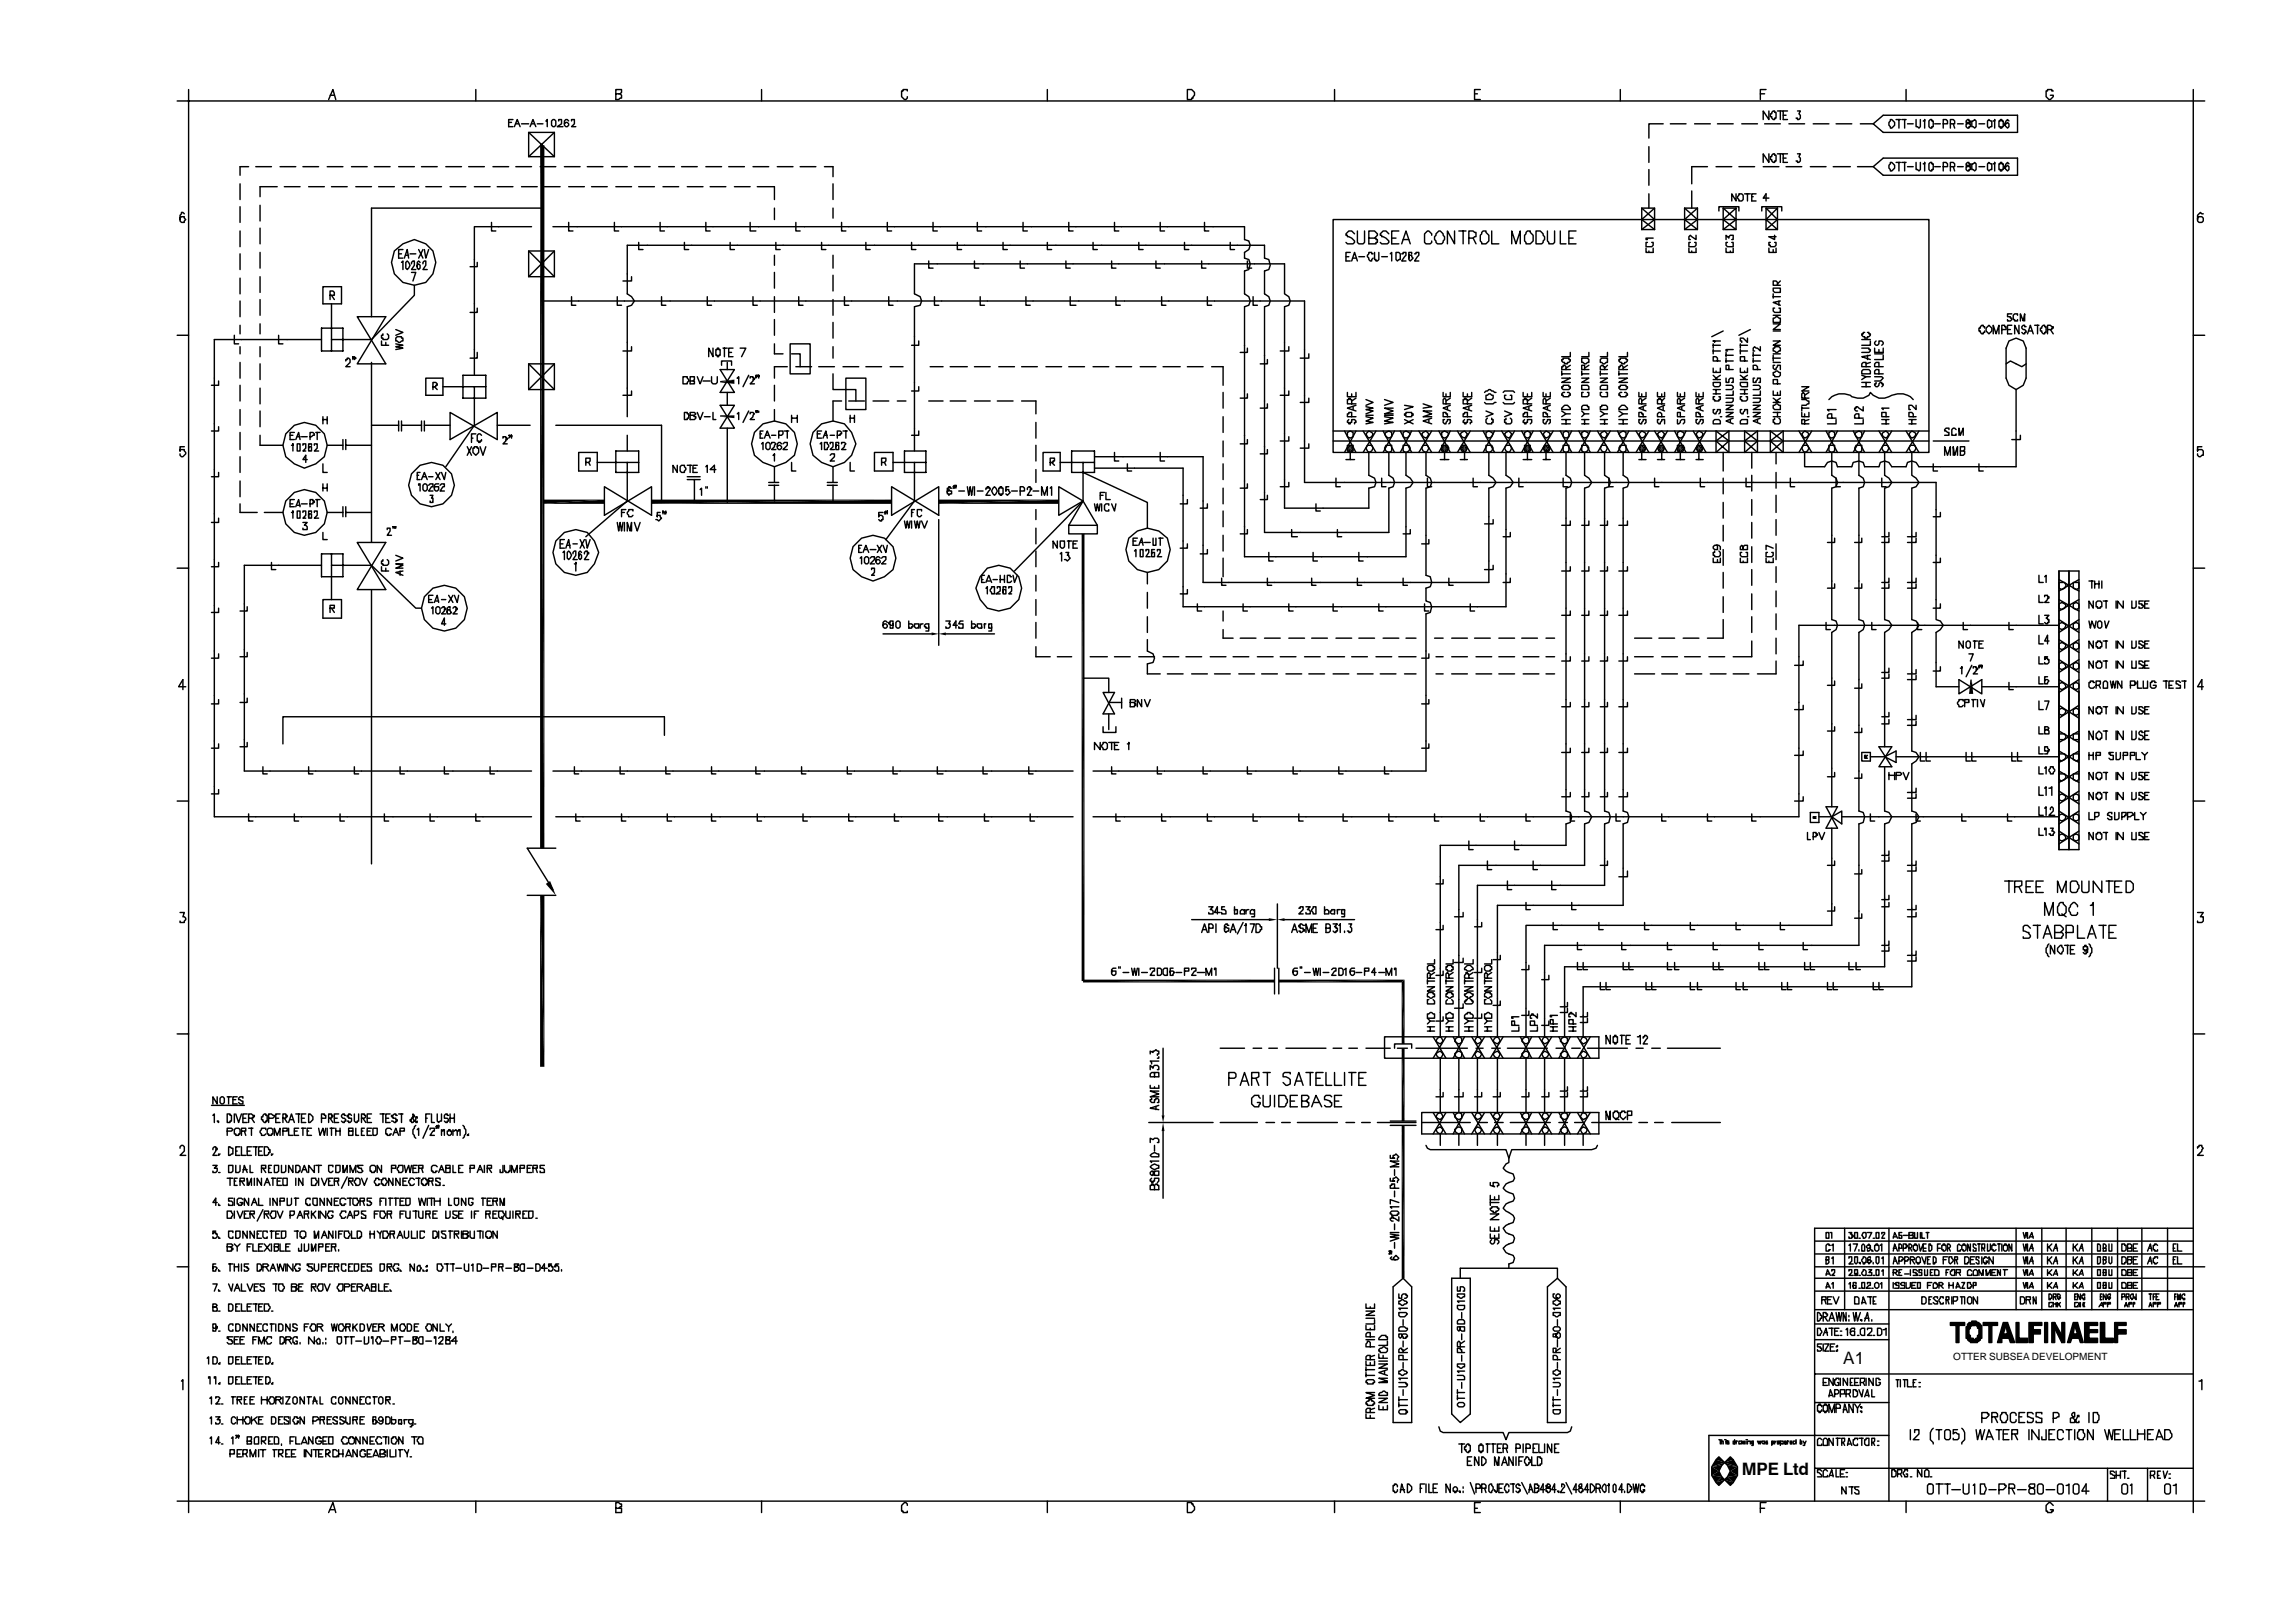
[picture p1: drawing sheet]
<svg xmlns="http://www.w3.org/2000/svg" width="420mm" height="297mm" viewBox="0 0 420 297" stroke-linecap="round" stroke-linejoin="round" font-family="sans-serif">
<defs><g id="words">
<g font-size="3.2">
<text x="341.3" y="252.6">A1</text>
<text x="322.5" y="273.2">MPE Ltd</text>
</g>
<text font-size="1.9" x="361.7" y="251.8">OTTER SUBSEA DEVELOPMENT</text>
</g></defs>
<g fill="none" stroke="#000" stroke-width=".26">
<path d="M32.8 18.7h375.5M34.9 16.6v263.5M60.9 18.4l.7-1.8 .6 1.8M61.1 17.6h.8M88.1 16.6v2.1M114 17.4h.8l.3-.3v-.5h-1.1v1.8h.6l.2-.2h.3v-.6l-.3-.2h-.2M141 16.6v2.1M168 16.8v-.2h-.8v.2h-.2v1.1l.5 .5h.2l.3-.2v-.3M193.9 16.6v2.1M219.9 16.6h.8l.5 .5v.5l-.3 .3v.3h-.2v.2h-.8zM247.1 16.6v2.1M273 17.4h.6"/>
<path d="M274.1 16.6h-1.1v1.8h1.1M300 16.6v2.1M326 17.4h.8M327 16.6h-1v1.8M353 16.6v2.1M380.2 16.8h-.3v-.2h-.8v.2h-.2v1.1l.5 .5h.3l.5-.5v-.3h-.5M406.1 16.6v263.5M34.1 39.6l-.2-.3h-.3v.3l-.3 .3v1l.3 .3h.5v-.3l.3-.2-.3-.3v-.3h-.5l-.3 .3v.3M44.4 34v3M44.4 38.3v2.9M46 30.9h-1.6v1.6M47.4 30.9h2.9"/>
<path d="M48.2 38v2.9M51.3 34.6h-3.1v1.8M51.9 30.9h2.9M52.7 34.6h2.9M56.1 30.9h2.9M57.1 34.6h3M60.6 30.9h2.9M61.4 34.6h2.9M65.1 30.9h2.9M65.9 34.6h2.9M69.3 30.9h2.9M70.1 34.6h2.9"/>
<path d="M73.8 30.9h2.9M74.6 34.6h2.9M78.1 30.9h2.9M78.8 34.6h3M82.5 30.9h3M83.3 34.6h3M86.8 30.9h2.9M87.8 34.6h3M91.3 30.9h2.9M92.1 34.6h2.9M94.2 22.7h.5M95 22.1h-.8v1.4h.8"/>
<path d="M95.2 23.5l.6-1.4 .5 1.4M95.5 30.9h2.9M95.5 22.9h.5M96.6 22.9h1.3M96.6 34.6h2.9M97.9 24.5h4.8v4.5h-4.8zM97.9 24.5l4.8 4.5M98.2 23.5l.5-1.4 .5 1.4M98.4 22.9h.6M99.5 22.9h1M100 30.9h2.9M100.5 38.5h-31.7v20.1"/>
<path d="M100.8 34.6h2.9M101.1 22.4h.2v-.3v1.4M102.1 22.4l.3-.3h.3l.2 .3v.8l-.2 .3h-.3l-.3-.3zM102.7 24.5l-4.8 4.5M103.5 22.4v-.3h.5v.8l-.8 .6h1M104.5 30.9h2.9M105.3 22.4l-.3-.3h-.2l-.3 .3v.8l.3 .3h.2l.3-.3v-.3l-.3-.2h-.2l-.3 .2M105.3 34.6h2.9M105.8 22.4v-.3h.6v.8l-.6 .6h.8M108.7 30.9h3M109.5 34.6h2.9M113.2 30.9h3"/>
<path d="M114 34.6h2.9M117.5 30.9h2.9M118.3 34.6h2.9M122 30.9h2.9M122.8 34.6h2.9M126.2 30.9h2.9M127.3 34.6h2.9M130.7 30.9h2.9M131.5 34.6h2.9M134.9 30.9h2.9M136 34.6h2.9M139.4 30.9h2.9"/>
<path d="M140.2 34.6h3.2v2.4M143.4 38.5v2.2M143.9 30.9h2.9M148.2 30.9h2.9M152.7 30.9h1.6v1.8M154.3 34v3M154.3 38.5v1.9M304 38.5l2.4 2.2-2.4 1.8M304 38.5h2.4v4M304 38.5v4M305.3 27.2v2.9M305.3 31.4v2.9"/>
<path d="M305.3 35.9v2.6M306.4 38.5l-2.4 2.2 2.4 1.8M308 22.9h-2.7v2.7M309.3 22.9h2.9M311.9 38.5h2.4l-2.4 2.2 2.4 1.8h-2.4zM311.9 38.5l2.4 2.2-2.4 1.8M313.3 35.4v3.1M313.8 22.9h2.9M314.3 38.5v4zM316.2 30.9h-2.9v3.1M317.8 30.9h2.9M318 22.9h2.9"/>
<path d="M318.3 39.1v-.8h3.7v.8M319.1 38.5v4h2.4l-2.4-1.8 2.4-2.2M319.1 38.5h2.4M319.1 38.5l2.4 2.2-2.4 1.8M321.5 35.9v1.3l-.8-1.3v1.3M321.5 38.5v4M322 35.9h.5l.3 .3v.8l-.3 .2h-.5v-.2l-.3-.3zM322 30.9h2.9M322.5 22.9h2.9M323.1 35.9h1M323.6 35.9v1.3M324.4 36.4h.2"/>
<path d="M325.2 35.9h-.8v1.3h.8M326.2 39.1v-.8h3.7v.8M326.5 30.9h2.9M326.8 22.9h2.9M327 38.5v4h2.1l-2.1-1.8 2.1-2.2M327 38.5h2.1M327 38.5l2.1 2.2-2.1 1.8M327.6 28.5v1.6l-1.1-1.6v1.6M327.6 20.5v1.6l-1.1-1.6v1.6M327.6 36.7h-1.1l.5-.8v1.3M327.8 29h.3v-.2l.2-.3h.3v.3h.3v1h-.3v.3h-.3l-.2-.3v-.3h-.3zM327.8 21.1h.3v-.3l.2-.3h.3v.3h.3v1.1h-.3v.2h-.3l-.2-.2v-.3h-.3z"/>
<path d="M329.1 28.5h1.1v1.6h.8M329.1 20.5h1.1v1.6h.8M329.1 38.5v4M329.7 20.5v1.6M329.7 28.5v1.6M330.2 29.3h.5M330.2 21.3h.5M330.2 28.5h.8M330.2 20.5h.8M330.7 30.9h2.9M331.3 22.9h2.9M332.8 28.5h.6l-.3 .5 .3 .3v.5l-.3 .3h-.3v-.3h-.2"/>
<path d="M332.8 20.5h.6l-.3 .6 .3 .2v.6l-.3 .2h-.3v-.2h-.2M335.2 30.9h2.9M335.8 22.9h2.9M339.5 30.9h3.1M340 22.9h2.9M344 30.9h2.9M344.5 22.9h2.4M346.9 30.9l1.8-1.6h24.9v3.2h-24.9zM346.9 22.9l1.8-1.6h24.9v3.2h-24.9zM350 30.1h.3l.5 .5v.5l-.5 .6h-.3v-.3l-.2-.3v-.5l.2-.3zM350 22.1h.3l.5 .6v.5l-.5 .5h-.3v-.2l-.2-.3v-.5l.2-.3zM351.1 30.1h.8"/>
<path d="M351.1 22.1h.8M351.6 22.1v1.6M351.6 30.1v1.6M352.2 30.1h.8M352.2 22.1h.8M352.7 22.1v1.6M352.7 30.1v1.6M353.2 30.9h1.1M353.2 22.9h1.1M354.8 30.1v1.3h.3l.2 .3 .3-.3v-1.3M354.8 22.1v1.4h.3l.2 .2 .3-.2v-1.4M356.1 30.3h.3v-.2v1.6"/>
<path d="M356.1 22.4h.3v-.3v1.6M357.2 30.3l.3-.2h.2v.2h.3v1.1h-.3v.3h-.2l-.3-.3zM357.2 22.4l.3-.3h.2v.3h.3v1.1h-.3v.2h-.2l-.3-.2zM358.2 30.9h1.1M358.2 22.9h1.1M359.8 30.9h.8v-.6l-.2-.2h-.6v1.6M359.8 22.9h.8v-.5l-.2-.3h-.6v1.6M361.2 30.9h.7v-.6l-.2-.2h-.5v1.6M361.2 22.9h.7v-.5l-.2-.3h-.5v1.6M361.7 30.9l.2 .8M361.7 22.9l.2 .8M362.5 30.9h1"/>
<path d="M362.5 22.9h1M364.1 22.4v.3l.8 .2v.6h-.3v.2h-.3l-.2-.2v-.6l.8-.2v-.3h-.3v-.3h-.3zM364.3 30.1l-.2 .2v.3l.8 .3v.5h-.3v.3h-.3l-.2-.3v-.5l.8-.3v-.3h-.3v-.2zM365.1 30.3h.3l.3-.2 .2 .2v1.1l-.2 .3-.3-.3h-.3zM365.1 22.4h.3l.3-.3 .2 .3v1.1l-.2 .2-.3-.2h-.3zM366.4 30.9h1.1M366.4 22.9h1.1M368 30.3l.3-.2 .3 .2h.2v1.1h-.2l-.3 .3-.3-.3zM368 22.4l.3-.3 .3 .3h.2v1.1h-.2l-.3 .2-.3-.2zM369.1 30.3h.3v-.2v1.6M369.1 22.4h.3v-.3v1.6M370.2 30.3h.2v-.2h.3v.2h.2v1.1h-.2v.3h-.3v-.3h-.2z"/>
<path d="M370.2 22.4h.2v-.3h.3v.3h.2v1.1h-.2v.2h-.3v-.2h-.2zM372 30.3l-.3-.2-.5 .8v.2l.5 .6 .3-.3v-.5l-.3-.3-.5 .5M372 22.4l-.3-.3-.5 .8v.3l.5 .5 .3-.2v-.6l-.3-.2-.5 .5M408 39.6h-.3l-.2-.3-.6 .6v1l.3 .3h.5l.3-.3v-.5l-.3-.3h-.5l-.3 .3v.3M44.4 42.8v2.9M44.4 47v2.9M44.4 51.5v2.9M44.4 55.7v2.9M48.2 42.2v3M48.2 46.7v3M48.2 51.2v3M48.2 55.5v2.9"/>
<path d="M48.2 60v1.8M59.8 53.1h3.4v3.2h-3.4zM61.1 54.7h.8v-.5l-.3-.3h-.5v1.6M61.4 56.3v8.7M61.4 54.7l.5 .8M66.1 58.6l5.3 8.8h-5.3l5.3-8.8zM73 46.5l1.6-1.3 2.1-.8 2.1 .8 1.4 1.3 .5 2.1-.5 2.1-1.4 1.6-2.1 .5-2.1-.5-1.6-1.6-.5-2.1zM73.8 47h.5M74.3 48.6l.3-.3v1.6M74.6 46.2h-.8v1.6h.8M74.9 47.8l.5-1.6 .3 1.6M75.1 47.3h.6"/>
<path d="M75.4 48.3l.5 .8-.5 .8-.3-.2v-1.1zM75.9 47h1.1M76.2 48.9v-.3l.3-.3h.2v.8l-.5 .8h.8M76.2 50.4h.8l-.5 1.6M76.7 52.8v1.9l-7.9 8.2h-7.4M77.5 46.2l.8 1.6M77.8 48.6l-.3-.3-.2 .3v1.1l.2 .2 .3-.2v-.6l-.3-.2-.2 .2v.3M78.3 48.9v-.3l.3-.3h.2v.8l-.5 .8h.8M78.3 46.2l-.8 1.6M78.6 46.2l.2 1.6 .6-1.6M88.4 57.1v.8h-1.4M88.4 48.6v.8h-1.4"/>
<path d="M91 41.2v1.6h.8M97.9 46.5h4.8v4.7h-4.8zM97.9 46.5l4.8 4.7M98.4 42h-10.6v27.5M100.3 55.7h141.3v33.6h116.9v25.4l.8 .3 .5 .8-.5 .8-.8 .5v10.1h4.2M102.4 42h128.1v2.4l.7 .2 .3 .8-.3 .8-.7 .5v1.1l.7 .3 .3 .8-.3 1-.7 .3v4.2l.7 .5 .3 .8-.3 .8-.7 .3v46.3h29.8v-12.7l.8-.3 .6-.8-.6-.8-.8-.5v-4.2M102.7 46.5l-4.8 4.7M105.3 41.2v1.6h.8M105.8 54.9v1.6h.8M113.8 41.2v1.6h.8M114.3 54.9v1.6h.8M116.9 51.2v.8h-1.5"/>
<path d="M118.3 44.9v1.3h.8M122.2 41.2v1.6h.8M122.5 54.9v1.6h.8M126.7 44.9v1.3h.8M130.7 41.2v1.6h.8M131 54.9v1.6h.8M135.2 44.9v1.3h.8M138.9 41.2v1.6h1.1M139.4 54.9v1.6h.8M143.4 47.3v1.8M143.4 50.4v3M143.4 54.9v3"/>
<path d="M143.4 59.2v2.9M143.7 44.9v1.3h.8M147.4 41.2v1.6h.8M147.9 54.9v1.6h.8M152.1 44.9v1.3h.8M154.3 47.3v2.4M154.3 51v2.9M154.3 55.5v2.9M154.3 59.7v2.9M155.8 41.2v1.6h.8M156.4 54.9v1.6h.8M160.3 44.9v1.3h.8"/>
<path d="M164.3 41.2v1.6h.8M164.6 54.9v1.6h.8M168.8 44.9v1.3h.8M172 48.3v1.4h.8M172.8 41.2v1.6h.8M173 54.9v1.6h.8M177.3 44.9v1.3h.8M180.4 48.3v1.4h.8M181 41.2v1.6h.8M181.5 54.9v1.6h.8M185.7 44.9v1.3h.8M188.9 48.3v1.4h.8"/>
<path d="M189.4 41.2v1.6h.8M190 54.9v1.6h.8M193.9 44.9v1.3h.8M197.4 48.3v1.4h.8M197.9 41.2v1.6h.8M198.2 54.9v1.6h1M202.4 44.9v1.3h.8M205.8 48.3v1.4h.8M206.4 41.2v1.6h.8M206.6 54.9v1.6h.8M210.9 44.9v1.3h.8M214 48.3v1.4h.8"/>
<path d="M214.8 41.2v1.6h.8M215.1 54.9v1.6h.8M219.3 44.9v1.3h.8M222.5 48.3v1.4h.8M223 41.2v1.6h.8M223.6 54.9v1.6h.8M227.8 44.9v1.3h.8M231 48.3v1.4h.8M232 54.9v1.6h.8M246.9 40.7h110.3v43.1h-110.3zM249.2 47.5h.6M250 46.7h-.8v1.6h.8"/>
<path d="M250.3 48.3l.5-1.6 .6 1.6M250.6 47.8h.5M250.8 43.3l-.5-.5h-.5l-.6 .5v.3h.3v.2a1.38 1.38 0 0 1 1.3 1.1l-.2 .3h-1.1l-.3-.3M251.4 42.8v2.1l.2 .3h.8l.3-.3v-2.1M251.6 47.5h1.1M253.5 44.1h1l.6-.5v-.3l-.6-.5h-1v2.4h1.3v-.3h.3v-.5h-.3v-.3h-.3M254.3 47h-.3v-.3h-.5v.3l-.3 .3 .3 .8 .2 .2h.3v-.2l.3-.3M254.5 46.7v1.4h.3v.2h.3l.2-.2v-1.4M255.9 47.5h1M257.2 43.3l-.6-.5h-.5l-.5 .5v.3h.3v.2a1.38 1.38 0 0 1 1.3 1.1l-.3 .3h-1l-.3-.3M257.4 47l.3-.3v1.6M257.7 44.1h.8"/>
<path d="M258.5 46.7h.5l.3 .3v1.1h-.3l-.2 .2-.3-.2zM259 42.8h-1.3v2.4h1.3M259.6 45.2l.7-2.4 .8 2.4M259.6 47h.2v-.3h.5v.6l-.7 1h.7M259.8 44.4h1.1M261.4 47v-.3h-.5v1.4l.2 .2 .6-.5-.3-.3v-.2h-.5v.5M261.9 47h.3v-.3h.5v.6l-.8 1h.8M265.1 43.6v-.3l-.5-.5h-.3l-.5 .5v1.6l.3 .3h.7l.3-.3v-.3M266.4 42.8h.3l.5 .5v.3l.3 .2v.6l-.5 .8h-.8l-.6-.8v-.6l.3-.2v-.3zM269.3 42.8v2.4l-1.3-2.4v2.4M270.1 42.8h1.4M270.9 42.8v2.4"/>
<path d="M272 44.1h.8l.2-.3h.3v-.8h-.3l-.2-.2h-.8v2.4M272.8 44.1l.5 1.1M274.4 43l.2-.2h.6v.2l.5 .6v1l-.5 .6h-.8v-.3l-.3-.3v-1l.3-.3zM276.2 42.8v2.4h1.3M279.9 45.2v-2.4l.8 2.4 .8-2.4v2.4M282.6 43l.2-.2h.6v.2l.5 .6v1l-.5 .6h-.8v-.3l-.3-.3v-1l.3-.3zM284.4 42.8h.8l.6 .5v.3l.2 .2v.6l-.5 .8h-1.1zM286.5 42.8v1.8l.3 .3v.3h.8l.3-.3v-2.1M288.9 42.8v2.4h1.1M290.5 44.1h.8M291.8 42.8h-1.3v2.4h1.3M304 42.5h2.4"/>
<path d="M304.8 45.9v.8h1.3v-.8M305.1 44.9h-.3v.8h1.1l.2-.3v-.5h-.2M305.3 46.5v.2M306.1 44.1h-1.3v.3h.3M312.7 45.9v.8h1.4v-.8M313 44.9h-.3v.8h1.1l.3-.3v-.5h-.3M313.3 46.5v.2M314.1 43.6v.8l-1.1-.8-.3 .2v.6h.3M319.6 45.9v.8h1.3v-.8M319.6 44.4v-.8l.5 .5v-.3l.3-.2h.5v.8h-.2M319.9 44.9h-.3v.5l.3 .3h1v-.8h-.2M320.4 46.5v.2"/>
<path d="M327.6 45.9v.8h1.3v-.8M327.8 44.9h-.2v.5h.2v.3h.8l.3-.3v-.5h-.3M328.3 58.9h.3l.3-.3 .8 .3v.8h-1.4zM328.3 53.4h1.4v.8h-1.1l-.3-.3zM328.3 60h1.4l-1.4 1h1.4M328.3 46.2v.5M328.3 54.4v.8M328.3 58.4h1.4M328.3 54.9h1.4M328.6 57.1h-.3v.5l.3 .3h1.1v-.8h-.3M328.6 43.6v.8l-1-.6h1.3M329.1 52.8v-.5l-.2-.3h-.6v.8h1.4"/>
<path d="M329.4 55.7v.8M329.7 55.7l-1.4 .3 1.4 .5M329.7 52l-.6 .6M372.5 58.1h-.8v.5h.6v.3h.2v.3l-.2 .2h-.6v-.2M373.6 58.4v-.3h-.5l-.3 .3v.8h.3v.2h.5v-.2M374.1 59.4v-1.3l.5 1.3 .3-1.3v1.3M32.8 62.1h2.1M40.5 79v.8h-1.3M40.5 70.6v.7h-1.3M43.4 62.1v1.6h.8M44.4 60.2v1.6M44.4 64.2v1.3"/>
<path d="M44.4 67.1v2.9M44.4 71.3v3M44.4 75.8v3M48.2 64.2v1.9M48.2 67.4v2.9M48.2 71.9v2.9M48.2 76.1v2.9M51.6 62.1v1.6h.8M59.5 62.9h-19.8v88.4h58.7M59.5 60.8h4v4.2h-4zM59.8 77.7h.8M59.8 77.2v1.3"/>
<path d="M60.6 77.2v1.3M64 66.9v-.3h.3v-.3h.3l.2 .3v.5l-.8 .8h.8M65.4 66.3v-.2v.5M65.9 66.3h-.3v-.2l.3 .2-.3 .3M68.8 78.8h5M68.8 67.1v33.4M70.6 63.1v.8h1.4M70.9 61.8v.3h-.3v.5h.3v.3h.8l.3-.3v-.5l-.3-.3M71.4 63.4v.5M73.3 62.6l.3-.2h.7v.2h.3v.5l-.8 .3-.2-.3h-.3zM73.3 63.7l1.3 .2-1.3 .3 1.3 .3-1.3 .2M73.3 61l1.3 .6-1.3 .5"/>
<path d="M73.8 78v1.8M74.3 78.8h3.8M74.3 78v1.8M78.1 78v1.8M78.6 78.8h4.7M78.6 78v1.8M78.8 70h3.2v3.2h-3.2zM80.2 71.6h.5v-.3h.3v-.2l-.3-.3h-.5v1.3M80.4 71.6l.6 .5M82 71.6h8M83.3 76.4l8.8 5v-5l-8.8 5zM85.7 69.5h4.3v4.2h-4.3z"/>
<path d="M87.8 71.6v7.2l-5.3 7.6M88.4 65.3v1h-1.4M92.1 78.8h6.1M97.9 67.4h4.8v4.7h-4.8zM97.9 67.4l4.8 4.7M102.7 67.4l-4.8 4.7M102.9 78.8h19.6v14M116.2 77.2v-20.4l.7-.3 .6-.8-.6-.8-.7-.5v-9h118v2.4l.7 .3 .3 1-.3 .8-.7 .3v4.2l.7 .5 .3 .8-.3 .8-.7 .3v41.8h23v-8.2l.8-.3 .2-.8-.2-.8-.8-.5v-4.2M116.9 72.4v.8h-1.5M116.9 64.2v.8h-1.5M126.5 69.8h.8v.2l.2 .3-.2 .8h-.8zM126.7 76.4h.6v.2h.2v.8h-.2v.3h-.6z"/>
<path d="M127.8 76.9h.8l.3-.3-.3-.2h-.8v1.3h.8l.3-.3v-.2h-.3l-.3-.3M127.8 70.6h.5l.3-.3v-.5h-.8v1.3h.8v-.5h-.3M129.1 76.4l.5 1.3 .6-1.3M129.1 69.8l.5 1.3 .6-1.3M130.2 70.6h1.3M130.4 77.2h1.1M131.8 69.8v1l.2 .3h.6l.2-.3v-1M132 64.5v1.6l-.8-1.6v1.6M132 76.4v1.3h.6M132.6 64.7h.2v-.2h.3v.2h.2v1.1h-.2v.3h-.3v-.3h-.2zM133.3 68.4h2.7l-2.7 4.3h2.7zM133.3 75.1h2.7l-2.7 4.2h2.7z"/>
<path d="M133.3 77h2.7M133.6 67.6v-.7h1.9v.7M133.9 64.5h.8M134.1 64.5v1.6M134.7 67.1v1.3M134.7 72.7v2.4M134.7 79.3v13.7M134.9 65.3h.6M135.7 64.5h-.8v1.6h.8M136.5 76.6l.3-.2v1.3M136.8 70h-.3l.3-.2v1.3M137.1 64.5h1l-.8 1.6"/>
<path d="M138.6 69.5l-1 2.1M138.6 76.1l-1 2.1M138.9 70v-.2h.5v.2h.3v.3h-.3v.3l-.5 .5h.8M138.9 76.6v-.2h.5l.3 .2-.3 .3v.3l-.5 .5h.8M140.2 69.5l-.2 .3v-.3h.2v.3h-.2v.2M140.2 76.1h-.2h.2v.3h-.2M140.5 69.5v.5M140.5 76.1v.3M141.3 79.8h-.5v1.3h.5M143.4 63.7v1.8h1.6M143.4 71.3v3M143.4 75.8v2.2"/>
<path d="M145.3 79.8h.7M145.8 67.9h-2.4v2.1M145.8 79.8v1.3M146.3 63.7h3.7v5.5h-3.7zM146.6 65.5h1.6v2.4M146.6 76.9v1.3M146.6 77.4h1M147.4 67.9h2.9M147.6 76.9v1.3M151.6 67.9h2.9M152.1 79.8h-.8v1.3h.8M154.3 69.2v2.9h4.2v2.2"/>
<path d="M154.3 64.2v2.1M155.8 74.3h-1.5v3.7M156.1 79.8h.8M156.1 67.9h2.9M156.6 70h3.7v5.8h-3.7zM156.6 79.8v1.3M157.2 74.3h2.9M157.4 77.4h.8M157.4 76.9v1.3M158.2 76.9v1.3M160.3 67.9h2.9M161.7 74.3h2.9"/>
<path d="M164.8 67.9h2.4M166.2 74.3h1.5M170.1 79.8v.8h-1.3M170.1 71.6v.8h-1.3M170.1 63.1v.8h-1.3M172 74.3h2.6M172.2 67.9h2.4M175.9 74.3h3M175.9 67.9h3.2M180.4 74.3h3M180.4 67.9h3M184.7 74.3h2.9"/>
<path d="M184.9 67.9h3M189.2 74.3h2.6v2.3M189.2 67.9h2.9M191.8 78.2v2.9M193.7 67.9h2.9M197.9 67.9h2.9M202.4 67.9h2.9M206.6 67.9h2.9M211.1 67.9h2.9M215.4 67.9h3.1M219.9 67.9h2.9M224.4 67.9h2.1v3.4"/>
<path d="M226.5 72.7v2.9M226.5 77.2v2.9M231 72.9v.8h-1.3M231 64.5v.8h-1.3M234.7 74.8v.8h-1.3M234.7 66.6v.8h-1.3M238.7 72.4v.8h-1.6M238.7 64.2v.8h-1.6M242.4 73.7v.8h-1.6M242.4 65.5v.8h-1.6M246.9 79.8h110.3M249 79.8l2.1 4"/>
<path d="M249.5 72.7v.8h1.6v-.8M249.8 77.7l-.3 .3v.2h.3v.3h.2v-.3h.3v-.5h.5l.3 .3v.2h-.3v.3M250.3 77.2v-.8h-.5v.2h-.3v.6h1.6M250.3 74.8v-.8h-.3v-.3h-.2v.3h-.3v.8h1.6M250.3 72.9v.6M250.6 75.3v.5M251.1 75.1l-1.6 .5 1.6 .5M251.1 73.7l-.8 .6M251.1 79.8l-2.1 4M252.4 79.8l2.4 4M252.9 77.2l1.4 .2-1.4 .6 1.4 .2-1.4 .3M252.9 75.3l1.4 .3-1.4 .2 1.4 .3-1.4 .5"/>
<path d="M252.9 74l1.4 .5-1.4 .6M252.9 76.9h1.4M254.8 79.8l-2.4 4M256.1 79.8l2.1 4M256.4 77.2l1.6 .2-1.6 .6 1.6 .2-1.6 .3M256.4 74l1.6 .5-1.6 .6M256.4 76.9h1.6M258 75.6h-1.6l1.6 .5-1.6 .5h1.6M258.2 79.8l-2.1 4M259.3 79.8l2.1 4M260.1 76.6h.2v-.2h1.1v.2h.3v.3h-.3v.3h-1.1v-.3h-.2zM260.1 75.1l1.6 .2-1.6 .5"/>
<path d="M260.1 77.7l1.6 .8M261.4 79.8l-2.1 4M261.7 77.7l-1.6 .8M262.7 79.8l2.4 4M263.5 74.8l1.6 .5-1.6 .3M264.6 77.7v.5M265.1 77.4l-1.6 .6 1.6 .5M265.1 76.1h-1.6l1.6 .5-1.6 .6h1.6M265.1 79.8l-2.4 4M266.4 79.8l2.2 4M267.2 72.7v.8h1.4v-.8M267.5 77.7h-.3v.5l.3 .3h.3l.2-.8h.6v.5l-.3 .3"/>
<path d="M267.8 74.8v-.8l-.3-.3-.3 .3v.8h1.4M267.8 72.9v.6M268 77.2v-.6h-.2v-.2h-.6v.8h1.4M268 75.3v.5M268.6 75.1l-1.4 .5 1.4 .5M268.6 79.8l-2.2 4M268.6 73.7l-.8 .6M269.9 79.8l2.4 4M270.9 72.7v.8h1.6v-.8M271.2 77.7l-.3 .3v.2h.3v.3h.3v-.3h.2v-.5h.6l.2 .3v.2h-.2v.3M271.7 77.2v-.8h-.5v.2h-.3v.6h1.6M271.7 74.8v-.8h-.2v-.3h-.3v.3h-.3v.8h1.6"/>
<path d="M271.7 72.9v.6M272 75.3v.5M272.3 79.8l-2.4 4M272.5 75.1l-1.6 .5 1.6 .5M272.5 73.7l-.8 .6M274.6 79.8l2.2 4M274.9 74.5l.3 .3h1.3l.3-.3h.2M274.9 72.7l.8-.6h.3l.2 .3 .8 .3M275.2 73.2l.8-.3 .2 .3h.3v.5l-.3 .3h-1zM275.2 76.1l1.3 .5-1.3 .6M275.4 77.4l-.2 .3v.5l.2 .3h.8v-.3h.3v-.5h-.3v-.3M276.8 79.8l-2.2 4"/>
<path d="M278.1 79.8l2.4 4M278.3 74.5l.3 .3h1.6l.3-.3M278.3 72.7l.3-.3h1.6l.3 .3M278.6 76.1l1.3 .5-1.3 .6M278.9 77.4v.3h-.3v.5h.3v.3h.8l.2-.3v-.5l-.2-.3M278.9 73.2h-.3v.5l.3 .3h1v-.8h-.2M280.5 79.8l-2.4 4M281.8 79.8l2.1 4M282 72.7v.8h1.6v-.8M282.3 77.7l-.3 .3v.2h.3v.3h.3v-.3h.2v-.5h.8v.5l-.2 .3M282.8 77.2v-.8h-.5v.2h-.3v.6h1.6M282.8 74.8v-.8h-.2v-.3h-.3v.3h-.3v.8h1.6"/>
<path d="M282.8 72.9v.6M283.1 75.3v.5M283.6 75.1l-1.6 .5 1.6 .5M283.6 73.7l-.8 .6M283.9 79.8l-2.1 4M285.2 79.8l2.4 4M285.8 72.7v.8h1.3v-.8M286 77.7h-.2v.5l.2 .3h.3l.2-.8h.6v.5l-.3 .3M286.3 74.8v-.8l-.3-.3-.2 .3v.8h1.3M286.3 72.9v.6M286.5 77.2v-.6h-.2v-.2h-.5v.8h1.3M286.5 75.3v.5"/>
<path d="M287.1 75.1l-1.3 .5 1.3 .5M287.1 73.7l-.8 .6M287.6 79.8l-2.4 4M288.9 79.8l2.1 4M289.2 75.6l.5-.5h.5l.6 .5v.2h-1.6zM289.2 71.6h.3v-.3h1v.3h.3v.3l-.3 .2h-1l-.3-.2zM289.2 66.6h.3v-.3h1v.3h.3v.3l-.3 .2h-.3v.3h-.5v-.3h-.2l-.3-.2zM289.2 76.1l.8 .5-.8 .6M289.2 70h1.6l-1.6 .8h1.6M289.2 78.5h1.6M289.2 77.7h1.6M289.2 69.2h1.6"/>
<path d="M289.2 68.7v.8M289.7 72.7h-.2l-.3 .2v.3h.3v.3h1v-.3h.3v-.3l-.3-.2h-.3M290 68.4v-.5l-.3-.3h-.2v.3h-.3v.5h1.6M290 77.7v.8M290 76.6h.8M290.8 65.3v.8h-1.6M290.8 67.6l-.8 .6M291 79.8l-2.1 4M292.4 79.8l2.1 4M292.9 75.3l.3-.2h.8v.2h.2v.5h-1.3zM292.9 71.3h1.1l.2 .3v.5h-1.3zM292.9 66.3h1.1l.2 .3v.5h-.2l-.3 .3-.8-.3z"/>
<path d="M292.9 76.1l.5 .5-.5 .6M292.9 70h1.3l-1.3 .8h1.3M292.9 78.5h1.3M292.9 77.7h1.3M292.9 69.2h1.3M292.9 68.7v.8M293.2 72.7h-.3v.8h1.1l.2-.3v-.5h-.2M293.4 68.4v-.8h-.5v.8h1.3M293.4 76.6h.8M293.4 77.7v.8M294.2 65.3v.8h-1.3M294.2 67.6l-.8 .6"/>
<path d="M294.5 79.8l-2.1 4M295.8 79.8l2.4 4M296.3 75.3h.3v-.2h.8l.3 .2v.5h-1.4zM296.3 71.6l.3-.3h1.1v.8h-1.4zM296.3 66.6l.3-.3h1.1v.8l-.8 .3-.3-.3h-.3zM296.3 76.1l.8 .5-.8 .6M296.3 70h1.4l-1.4 .8h1.4M296.3 78.5h1.4M296.3 77.7h1.4M296.3 69.2h1.4M296.3 68.7v.8M296.6 72.7h-.3v.5l.3 .3h1.1v-.8h-.3"/>
<path d="M297.1 68.4v-.5h-.2v-.3h-.3l-.3 .3v.5h1.4M297.1 76.6h.6M297.1 77.7v.8M297.7 65.3v.8h-1.4M297.7 67.6l-.6 .6M298.2 79.8l-2.4 4M299.5 79.8l2.1 4M299.8 75.6l.5-.5h.5l.6 .5v.2h-1.6zM299.8 71.6h.2v-.3h1.1v.3h.3v.3l-.3 .2h-1.1l-.2-.2zM299.8 66.6h.2v-.3h1.1v.3h.3v.3l-.3 .2h-.3v.3h-.5v-.3h-.3l-.2-.2zM299.8 76.1l.8 .5-.8 .6M299.8 70h1.6l-1.6 .8h1.6"/>
<path d="M299.8 78.5h1.6M299.8 77.7h1.6M299.8 69.2h1.6M299.8 68.7v.8M300.3 72.7h-.3l-.2 .2v.3h.2v.3h1.1v-.3h.3v-.3l-.3-.2h-.3M300.6 68.4v-.5l-.3-.3h-.3v.3h-.2v.5h1.6M300.6 76.6h.8M300.6 77.7v.8M301.4 65.3v.8h-1.6M301.4 67.6l-.8 .6M301.6 79.8l-2.1 4M302.9 79.8l2.4 4"/>
<path d="M303.5 72.7v.8h1.3v-.8M303.7 77.7h-.2v.5l.2 .3h.3l.3-.8h.5v.5l-.3 .3M304 74.8v-.8l-.3-.3-.2 .3v.8h1.3M304 72.9v.6M304.3 77.2v-.6h-.3v-.2h-.5v.8h1.3M304.3 75.3v.5M304.8 75.1l-1.3 .5 1.3 .5M304.8 73.7l-.8 .6M305.3 79.8l-2.4 4M306.4 79.8l2.4 4M306.9 72.7v.8h1.3v-.8M307.2 77.7h-.3v.5l.3 .3h.2l.3-.8h.5v.8"/>
<path d="M307.7 77.2v-.6l-.3-.2h-.2l-.3 .2v.6h1.3M307.7 74.8v-.8h-.3v-.3h-.2v.3h-.3v.8h1.3M307.7 72.9v.6M308 75.3v.5M308.2 75.1l-1.3 .5 1.3 .5M308.2 73.7l-.5 .6M308.8 79.8l-2.4 4M310.1 79.8l2.1 4M310.6 77.7v.8h.3l.2-.3v-.2l.3-.3h.5v.5l-.2 .3M310.6 72.7v.8h1.3v-.8M311.1 77.2v-.8h-.5v.8h1.3M311.1 74.8v-.8l-.2-.3-.3 .3v.8h1.3"/>
<path d="M311.1 72.9v.6M311.4 75.3v.5M311.9 75.1l-1.3 .5 1.3 .5M311.9 73.7l-.8 .6M312.2 79.8l-2.1 4M313.5 79.8l2.4 4M314.1 72.7v.8h1.3v-.8M314.3 77.7h-.2v.5l.2 .3h.3l.3-.8h.5v.5l-.3 .3M314.6 74.8v-.8l-.3-.3-.2 .3v.8h1.3M314.6 72.9v.6M314.9 77.2v-.6h-.3v-.2h-.5v.8h1.3M314.9 75.3v.5"/>
<path d="M315.4 75.1l-1.3 .5 1.3 .5M315.4 73.7l-.8 .6M315.9 79.8l-2.4 4M317.2 78l.3-.3h.8l.3 .3v.5h-1.4zM317.2 70.8h1.4v.5l-.3 .3h-.8l-.3-.3zM317.2 68.2v.8h1.4v-.8M317.2 65h1.4M317.2 72.9h1.4M317.2 72.1h1.4M317.2 70.3h1.4M317.2 69.5l.8 .8M317.2 63.7v.8"/>
<path d="M317.2 64.7v.8M317.2 63.9h1.4M317.5 75.8h-.3v.6l.3 .2h.3l.2-.8h.6v.6l-.3 .2M317.5 73.5h-.3v.5h.3v.3h.8v-.3h.3v-.5h-.3M317.8 68.7v.3M317.8 72.1v.8M317.8 79.8l2.3 1.9-2.3 2.1zM318 66.9v-.6l-.2-.2h-.6v.8h1.4M318.6 63.1h-1.4h.3v.3M318.6 77.2h.2M318.6 69.5l-.8 .5M319.1 61.3l-2.1 1.1"/>
<path d="M319.6 76.4h1.3l-1.3 .8h1.3M319.6 75.1h1.3l-1.3 .7h1.3M319.6 73.7h1.3v.6l-.2 .2h-1.1M319.6 71.3h1.1l.2 .3v.3l-.2 .2h-1.1M319.6 70v.8h.5v-.5l.3-.3h.5v.8h-.2M319.6 66.9h1.3M319.6 65.3v.8M319.6 66.3v.8M319.6 65.8h1.3M320.1 68.4v-.8h-.5v.8h1.3M320.4 77.7v.5M320.9 77.4l-1.3 .6 1.3 .5"/>
<path d="M320.9 72.4v.8h-1.3M320.9 64.7h-1.3v.3h.3M322.3 70.8h1.3v.8h-1.1l-.2-.3zM322.3 68.2v.8h1.3v-.8M322.3 65h1.3M322.3 72.9h1.3M322.3 72.1h1.3M322.3 70.3h1.3M322.3 63.9h1.3M322.3 69.5l1 .8M322.3 63.7v.8M322.3 64.7v.8"/>
<path d="M322.5 77.7h1.1v.8h-1.3v-.5zM322.5 75.8h-.2v.6l.2 .2h.3l.3-.8h.5v.8M322.5 73.5h-.2v.5h.2v.3h.8l.3-.3v-.5h-.3M323.1 66.9v-.8h-.8v.8h1.3M323.1 68.7v.3M323.1 72.1v.8M323.1 79.8l2.3 1.9-2.3 2.1zM323.6 62.6v.8l-.8-.8h-.5v.5h.2v.3M323.6 77.2h.2M323.6 69.5l-.8 .5M324.1 61l-2.1 1.1M324.6 76.4h1.4l-1.4 .8h1.4"/>
<path d="M324.6 75.1h1.4l-1.4 .7h1.4M324.6 73.7h1.4v.6l-.3 .2h-1.1M324.6 71.3h1.1l.3 .3v.3l-.3 .2h-1.1M324.6 66.9h1.4M324.6 65.8h1.4M324.6 65.3v.8M324.6 66.3v.8M324.9 70h-.3v.8h.6l.2-.8h.6v.8h-.3M325.4 68.4v-.5l-.2-.3h-.6v.8h1.4M325.4 77.7v.5M326 77.4l-1.4 .6 1.4 .5M326 72.4v.8h-1.4"/>
<path d="M326 64.2v.8l-.6-.5h-.2l-.3-.3-.3 .3v.5h.3M327.8 79.8l2.4 1.9-2.4 2.1zM328.3 75.1h.3l.3-.3 .8 .3v.7h-1.1l-.3-.2zM328.3 69l.8-.3 .3 .3h.3v.5l-.3 .3h-.8v-.3h-.3zM328.3 72.4v.8h1.4v-.8M328.3 63.1h1.4l-1.4 .8h1.4M328.3 65.5h1.4M328.3 77.2h1.4M328.3 76.4h1.4M328.3 74.5h1.4M328.3 73.7l1.1 .8M328.3 67.1h1.4"/>
<path d="M328.3 66.3h1.4M328.3 65.8v1.1M328.3 61.3h1.4M328.6 64.2h.8l.3 .3v.5h-.3l-.3 .3-.8-.3v-.5h.3zM328.6 77.4v.3h-.3v.5h.3v.3h.8l.3-.3v-.5l-.3-.3M328.6 67.6h-.3v.6l.3 .2h.3l.2-.8h.6v.8M329.1 71.1v-.8h-.8v.8h1.4M329.1 72.7v.5M329.1 76.4v.8M329.7 73.7l-.8 .6M333.1 79.8l2.4 4M333.6 76.4v.8h1.4v-.8"/>
<path d="M333.6 74h.8l.3 .3h.3v.5h-.3l-.3 .3h-.8M333.6 71.6h1.4l-1.4 .8h1.4M333.6 75.6h1.4M333.6 75.3v.8M334.2 78.5v-.8h-.6v.8h1.4M334.2 73.7v-.8l-.3-.2-.3 .2v.8h1.4M334.2 76.6v.6M335 77.7l-.8 .3M335 72.7l-.8 .5M335.5 79.8l-2.4 4M338.1 79.8l2.2 4M338.7 74a3.2 3.2 0 0 1 4.2-.5l1.1 .2h1l1.1-.5 .2-.5a2.77 2.77 0 0 0 4 .5 3.4 3.4 0 0 1 4 .8"/>
<path d="M339.2 77.4v-.8h-.5l-.3 .3v.5h1.6M340 77.7v.8h-1.6M340 75.8h-1.6l.3 .3M340.3 79.8l-2.2 4M343.2 79.8l2.1 4M344.2 77.4v-.8h-.5l-.3 .3v.5h1.6M344.8 68.7l.2-.3h1.1l.2 .3v.5h-1.5zM344.8 69.5l.7 .3-.7 .5M344.8 64.5h1.3v.2h.2v.3l-.2 .3h-1.3M344.8 62.9h1.5M344.8 71.6h1.5M344.8 70.8h1.5"/>
<path d="M345 77.7v.8h-1.6M345 75.3v.8l-1-.8h-.3v.3h-.3v.2l.3 .3h.3M345.3 61.6h-.3v.2h-.2v.3l.2 .3h.3v.2h.5v-.2h.3l.2-.3v-.3h-.2v-.2h-.3M345.3 79.8l-2.1 4M345.5 67.9v-.8h-.5l-.2 .3v.5h1.5M345.5 70.8v.8M345.5 69.8h.8M345.8 65.8v.8M346.3 65.8l-1.5 .3 1.5 .5M346.3 63.1v.8h-1.5M346.3 67.1l-.8 .3M347.1 69.8h1.4l.2 .2-.5 .6h-1.1"/>
<path d="M347.1 64.5v.8h1.6v-.8M347.1 65.5h1.6M347.4 70.8v.3h-.3v.2l.3 .3h.3l.2-.3v-.2l.3-.3h.3v.3h.2v.2l-.2 .3M347.4 63.1l-.3 .3v.3l.3 .2h.3l.2-.2v-.6h.6l.2 .3v.3l-.2 .2M347.9 69.2v-.8h-.5l-.3 .3v.5h1.6M347.9 67.9v-.8h-.5l-.3 .3v.5h1.6M347.9 79.8l2.4 4M347.9 64.7v.6M348.5 78.5h1.3M348.5 77.7h1.3M348.7 65.8v.8h-1.6M349.2 77.2v-.8h-.7v.8h1.3"/>
<path d="M349.2 77.7v.8M349.8 75.6h-1.3l.2 .2M350.3 79.8l-2.4 4M353 79.8l2.3 4M353.5 78.5h1.3M353.5 77.7h1.3M354 77.7v.8M354.3 77.2v-.6l-.3-.2h-.5v.8h1.3M354.8 75.1v.7l-.8-.7h-.5v.7h.2M355.3 79.8l-2.3 4M360.9 79.6v-.3h-.5l-.3 .3v.2l.8 .3v.5h-.8M362.2 79.6l-.3-.3h-.2l-.3 .3v1h.8v-.3"/>
<path d="M367.5 60.8v-.3h-.3v-.3h-.2l-.3 .3v.3h-.3v.5h.3v.3l.3 .2h.2v-.2h.3v-.3M367.8 60.8l.5-.6 .5 .6v.5l-.5 .5-.5-.5zM369.1 61.8v-1.6l.5 1.6 .6-1.6v1.6M370.7 61h.8v-.5h-.3v-.3h-.5v1.6M371.5 67.4l.8-.5 2.1 1 .8-.5M371.7 61h.6M372 63.1l1.3-.5 1.3 .5 .6 1.4v5.5l-.6 1.3-1.3 .8-1.3-.8-.5-1.3v-5.5zM372.5 60.2h-.8v1.6h.8M373.3 72.1v14.3h-18l-.5-.8-.8-.2-.8 .2-.2 .8h-2.7l-.5-.8-.8-.2-.8 .2-.3 .8h-2.6l-.3-.8-.8-.2-1 .2-.3 .8h-2.6l-.3-.8-.8-.2-.8 .2-.5 .8h-3.7v-2.6M373.9 60.2v1.6l-.8-1.6v1.6M375.2 60.5h-.3v-.3h-.3l-.2 .3v.3l.8 .5v.3h-.3v.2h-.3l-.2-.2M375.4 61.8l.6-1.6 .5 1.6"/>
<path d="M375.7 61.3h.5M376.8 60.2h.8M377.3 60.2v1.6M377.8 60.8h.3v-.3l.3-.3h.2v.3h.3v1.1h-.3v.2h-.2l-.3-.2v-.3h-.3zM379.1 61h.8v-.2h.3v-.3h-.3l-.2-.3h-.6v1.6M379.7 61l.5 .8M406.1 62.1h2.2M34.1 82.7h-.8v.8v-.2h.8l.3 .7-.5 .6h-.3l-.3-.3v-.3M40.5 96v.7h-1.3M40.5 87.5v.8h-1.3M44.4 93.3v1.6h3.2M44.4 80.1v3.2"/>
<path d="M44.4 84.6v2.9M44.4 89.1v2.9M48.2 80.6v1.9h4.2M48.9 94.9h3.5M52.9 92.8l1.6-1.6 1.9-.5 2.1 .5 1.6 1.6 .5 2.1-.5 2.1-1.6 1.6-2.1 .5-1.9-.5-1.6-1.6-.5-2.1zM52.9 80.3l1.6-1.5 1.9-.6 2.1 .6 1.6 1.5 .5 2.2-.5 2.1-1.6 1.3-2.1 .8-1.9-.8-1.6-1.3-.5-2.1zM53.7 93.3h.5M53.7 80.6h.5M54 94.9h.2v-.3v1.4M54 82.5h.2v-.3v1.3M54.5 92.5h-.8v1.3h.8M54.5 80.1h-.8v1.3h.8"/>
<path d="M54.8 93.8l.5-1.3 .3 1.3M54.8 81.4l.5-1.3 .3 1.3M55 94.6h.6v1.4h-.6zM55 82.2h.6v1.3h-.6zM55 93.6h.6M55 80.9h.6M55.8 93.3h1.1M55.8 80.9h1.1M56.1 94.9v-.3h.5v.8l-.5 .6h.5M56.1 96.7h.8l-.5 .6h.2l.3 .2v.6h-.8v-.3M56.1 82.5v-.3h.5v.8l-.5 .5h.5M56.9 85.1h-.8l.5-.8v1.3"/>
<path d="M57.4 93.3h.5v-.3h.3v-.2h-.3v-.3h-.5v1.3M57.4 80.9l.8-.3v-.3l-.3-.2h-.5v1.3M57.7 94.9v-.3h-.6v1.4h.6v-.8h-.6v.5M57.7 82.5v-.3h-.6v1.3h.6v-.8h-.6v.3M58.2 94.9v-.3h.5v.8l-.5 .6h.8M58.2 82.5v-.3h.5v.8l-.5 .5h.8M58.5 92.5h.8M58.5 80.1h.8M58.7 80.1v1.3M58.7 92.5v1.3M59.8 85.9v1.6h.8M59.8 98.6v1.3h.8"/>
<path d="M59.8 89.6v1.3M59.8 90.4h.8M60.6 94.9h2.9M60.6 82.5h2.9M60.6 89.6v1.3M63.5 81.4v1.9M63.5 93.8v1.9M64 94.9h4.8M64 82.5h4.8M64 81.4v1.9M64 93.8v1.9M71.7 98.1v-.3h.5v.5l-.5 .8h.8"/>
<path d="M73 97.5h-.2h.2l-.2 .3M73.3 97.5h-.3h.3v.3h-.3M76.2 87.8l1.6-1.6 2.1-.6 2.1 .6 1.6 1.6 .5 2.1-.5 1.8-1.6 1.6-2.1 .5-2.1-.5-1.6-1.6-.5-1.8zM77.3 88h.2M77.5 89.9v-.3h.3v1.3M77.8 87.5h-.5v1.3h.5M78.1 88.8l.5-1.3 .5 1.3M78.3 89.9l.3-.3h.2l.3 .3v.8l-.3 .2h-.2l-.3-.2zM78.3 88.3h.5M79.4 89.9l.2-.3h.6v.5h-.3l-.5 .8h.8M79.4 88.3h.8M79.6 91.7h.6l-.3 .6h.3v.7h-.6v-.2"/>
<path d="M80.7 87.5l.8 1.3M81.2 89.6h-.5l-.3 .3v.8l.3 .2h.3l.2-.2v-.6h-.8v.3M81.5 89.9l.3-.3h.5v.5h-.3l-.5 .8h.8M81.5 87.5l-.8 1.3M81.8 87.5l.5 1.3 .2-1.3M86.5 82.7l.8 1.6M87.3 82.7l-.8 1.6M87.3 81.1h.3M87.6 83h.2v-.3h.6v.3h.2v.8l-.5 .5-.5-.5zM88.1 80.3h-.8v1.6M88.9 82.7l.5 1.6 .6-1.6M89.2 80.6l-.3-.3h-.3l-.2 .3v1.1h.2v.2h.3v-.2h.3v-.3"/>
<path d="M93.1 81.1v-.2h.6v.2h.2v.3h-.2v.3l-.6 .5h.8M94.5 80.6v.3l-.3-.3h.3v.3l-.3 .2M94.7 80.6v.5M104.5 99.9h-.8v1.6h.8M107.2 83.8h3.4v3.4h-3.4zM107.4 99.9l.8 1.6M108.2 99.9l-.8 1.6M108.5 85.6h.5l.3-.2v-.6h-.8v1.4M108.5 99.9l.2 1.6 .6-1.6M109 85.6l.3 .6M110.6 85.6h7.7M111.9 90.1l8.7 5.3v-5.3l-8.7 5.3z"/>
<path d="M114 83.5h4.3v4h-4.3zM114.3 96.7l.3 1.6 .2-1.6 .3 1.6 .3-1.6M115.1 94.9h.5M115.6 96.7v1.6M115.9 94.4h-.8v1.3M116.2 98.3v-1.6l.5 1.6 .2-1.6v1.6M116.2 80.6v2.9M116.2 85.6v7.2l-7.7 6.6M117.2 94.6v-.2h-.8v.2l-.2 .3 .2 .8h.5l.3-.3M117.5 96.7l.5 1.6 .5-1.6M122.2 94.9h-.5v.8v-.3h.5v.3l.3 .3-.5 .5-.3-.3h-.3M122.8 94.9v-.3v.6"/>
<path d="M123.3 94.9h-.3l.3-.3v.6h-.3M125.4 86.2v1.3l-.8-1.3v1.3M125.9 86.4l.3-.2h.5v.2l.3 .3-.3 .8h-.5l-.3-.3zM127.3 88.8h2.3M127.3 88.3h2.3M127.3 86.2h.8M127.8 86.2v1.3M128.3 86.7h.6M128.6 88.8v4.2M129.1 86.2h-.8v1.3h.8M129.6 90.7l.3-.3v1.3M130.7 86.4l.3-.2v1.3"/>
<path d="M130.7 90.1v.3M131 90.1v.3M132.6 87h-1.1l.8-.8v1.3M139.7 80.1l1.6-1.6 2.1-.5 2.1 .5 1.6 1.6 .5 2.1-.5 2.1-1.6 1.3-2.1 .8-2.1-.8-1.6-1.3-.5-2.1zM140.8 80.3h.2M141 82.2l.3-.3v1.4M141.6 81.1l.5-1.3 .5 1.3M141.8 80.6h.5M142.1 81.9h.2l.3 .3v.8l-.3 .3h-.2l-.3-.3v-.8zM142.3 89.3h1.9M142.3 89.9h1.9M142.9 82.2v-.3h.5l.3 .3-.3 .3v.2l-.5 .6h.8"/>
<path d="M142.9 80.6h.8M143.1 84.3h.3v-.3v1.4M143.4 86.4v2.9M143.4 89.9v2.9M144.2 80.6h.5l.3-.3v-.5h-.8v1.3M144.7 82.2l-.2-.3h-.3l-.3 .3v.8l.3 .3h.3l.2-.3v-.3l-.2-.2h-.3l-.3 .2M145 82.2l.3-.3h.5v.6l-.8 .8h.8M146.6 85.6v1.6h.8M150.5 80.1l1.6-1.6 2.2-.5 2.1 .5 1.3 1.6 .8 2.1-.8 2.1-1.3 1.3-2.1 .8-2.2-.8-1.6-1.3-.5-2.1zM151.3 80.3h.6M151.9 82.2l.2-.3v1.4M152.4 81.1l.5-1.3 .3 1.3"/>
<path d="M152.7 81.9h.5v.3l.3 .3-.3 .8h-.5zM152.7 80.6h.5M153.2 89.3h1.8M153.2 89.9h1.8M153.7 82.2v-.3h.6v.8l-.6 .6h.8M153.7 84.3l.3-.3h.5v.6l-.8 .8h.8M153.7 80.6h.8M154.3 86.4v2.9M154.3 89.9v2.9M155 80.6h.6v-.3h.2v-.2l-.2-.3h-.6v1.3M155.3 82.2v-.3h-.5v1.4h.5v-.8h-.5v.2M155.8 82.2v-.3h.6l.2 .3-.2 .3v.2l-.6 .6h.8"/>
<path d="M157.4 85.6v1.6h.8M161.9 83.8h3.5v3.4h-3.5zM163.2 85.6h.6l.2-.2v-.6h-.8v1.4M163.5 94.9h-.8v.8v-.3h.5l.3 .3v.5h-.3v.3h-.2l-.3-.3M163.8 85.6l.2 .6M164 94.9h-.2l.2-.3v.6h-.2M164.3 94.9v-.3v.6M165.1 90.1l8.7 5.3v-5.3l-8.7 5.3zM165.4 85.6h6M167.5 96.5l.2 1.3 .3-1.3 .3 1.3 .2-1.3M167.5 83.5h3.9v4h-3.9zM168.8 96.5v1.3"/>
<path d="M168.8 94.9h.3M169.3 96.5l.3 1.3 .3-1.3 .2 1.3 .3-1.3M169.3 83.5v-26.7l1.1-.3 .3-.8-.3-.8-1.1-.5v-5.5h68.6v5.5l.8 .5 .2 .8-.2 .8-.8 .3v37.3h15.6v-3.7l1-.3 .3-.8-.3-.8-1-.5v-4.2M169.3 94.4h-.5v1.3M169.3 85.6v7.2l-5.3 7.1M170.7 96.5l.5 1.3 .5-1.3M170.7 94.6v-.2h-.8v1l.2 .3h.3l.3-.3M173.8 96.2v23.3M176.2 90.4h-.3v-.3h-.2v.3h-.3v1.1h.3v.2l.2-.2h.3v-.6h-.3l-.2-.2v.2h-.3v.3M176.7 90.1h-.2l.2-.2v.5h-.2M177 90.1v-.2v.5M177.5 90.9h1.1"/>
<path d="M179.1 90.1l.3 1.6 .3-1.6 .2 1.6 .3-1.6M180.4 90.1v1.6M181 90.9h1M182.6 90.7v-.3h.2v-.3h.3v.3h.3v.3l-.8 1h.8M183.9 90.4l.2-.3 .6 .8-.6 .8-.5-.8zM184.9 90.4h.3v-.3h.3v.3h.2v1.1h-.2v.2h-.3v-.2h-.3zM186.8 90.1h-.5v.8v-.2h.5v.2l.3 .3-.6 .5-.2-.2M187.3 90.9h1.1M188.9 90.9h.8v-.5l-.3-.3h-.5v1.6M190.2 90.7v-.3l.3-.3h.3v.3h.2v.3h-.2v.2l-.6 .8h.8M191.3 90.9h1.1M191.8 82.5v2.9"/>
<path d="M191.8 87v2.3M191.8 94.4v1.8M191.8 97.8v2.9M192.9 91.7v-1.6l.5 1.6 .5-1.6v1.6M193.1 83.8h3.2v3.4h-3.2zM194.5 85.6h.5v-.2h.3v-.6h-.8v1.4M194.5 90.4l.2-.3v1.6M194.7 85.6l.6 .6M196.1 90.1l4.5 2.7-4.5 2.6zM196.3 85.6h6.4M197.9 97.3v1.6h5.3v-1.6M198.4 83.5h4.3v4h-4.3z"/>
<path d="M200.6 92.8l-2.7 4.5h5.3M200.6 87.5l11.9 5.5v4.8M200.6 92.8l2.6 4.5M200.6 85.6v7.2M200.6 92.8l-12.7 12.9M202.7 93.3l.2 1.3 .3-1.3 .3 1.3 .2-1.3M203.7 91.7h.6M204 93.3v1.3M204.5 91.2h-.8v1.3M204.8 91.2v1.3h.8M205.3 93.6v-.3h-.5l-.3 .3v.8l.3 .2h.5v-.2M205.8 93.3l.6 1.3 .2-1.3"/>
<path d="M206.4 83.8v1.6h.8M208.8 85.9v1.3h.7M209 99.7l1.6-1.4 1.9-.5 2.1 .5 1.6 1.4 .5 2.1-.5 2.1-1.6 1.6-2.1 .5-1.9-.5-1.6-1.6-.5-2.1zM210.6 99.7h-.8v1.3h.8M213.5 99.7v1.3h.5v-1.3M214.6 99.7h.8M214.8 83.8v1.6h.8M214.8 99.7v1.3M219.9 92.5v.8h-1.4M223.6 93.3v.8h-1.4M226.5 81.7v2.9M226.5 85.9v2.9"/>
<path d="M226.5 90.4v2.9M226.5 94.6v2.9M226.5 99.1v2.9M231 98.1v.8h-1.3M231 89.6v.8h-1.3M231 81.4v.8h-1.3M234.7 91.7v.8h-1.3M234.7 83.3v.7h-1.3M238.7 89.3v.8h-1.6M238.7 80.9v.8h-1.6M239.2 98.1v1.3h1M242.4 82.2v.8h-1.6"/>
<path d="M243.7 93.3v1.3h.8M246.9 81.7h110.3M247.4 88.5v1.6h.8M247.6 98.1v1.3h.8M249.2 85.1h1.6M249.5 82.5h1.1v1l-.6 .3-.5-.3zM249.5 80.1l.5-.3 .6 .3v.8l-.6 .2-.5-.2zM250 83.8v1.3M252.9 80.3l.6-.5 .8 .5-.3 .6-.5 .2zM253.2 82.5h.8l.3 .5-.3 .5-.5 .3-.6-.8zM255.9 88.5v1.6h.7M256.4 80.3l.8-.5 .5 .3v.8l-.5 .2-.6-.2z"/>
<path d="M256.6 82.5h1.1v1l-.5 .3-.6-.3-.2-.5zM259.8 80.1l.5-.3 .8 .5-.2 .6-.6 .2-.5-.2zM259.8 82.5h1.1l.2 .5-.2 .5-.6 .3-.5-.3zM261.1 98.1v.8h-1.3M263.3 80.3l.8-.5 .5 .5-.5 .8-.6-.2zM263.5 82.5h.8l.3 .5-.5 .8-.6-.3-.2-.5zM264.1 83.8v4.2l.7 .5 .3 .8-.3 .8-.7 .3v16.1l.7 .3 .3 1.1-.3 .8-.7 .2v2.4l.7 .3 .3 .8-.3 1-.7 .3v29.1h-61.7M264.3 88.5v1.6h.8M264.6 99.9v.8h-1.3M266.7 85.1h1.6M267 80.1l.5-.3 .8 .5-.3 .6-.5 .2-.5-.2zM267 82.5h1l.3 .5-.3 .5-.5 .3-.5-.3z"/>
<path d="M267.5 83.8v1.3M270.4 80.3l.8-.5 .5 .5-.5 .8-.5-.2zM270.4 85.1h1.3M270.7 82.5h.8l.2 .5-.5 .8-.5-.3-.3-.5zM271.2 83.8v1.3M272.8 88.5v1.6h.8M275.2 80.1l.5-.3 .8 .5-.3 .6-.5 .2-.5-.2zM275.2 82.5h1l.3 .5-.3 .5-.5 .3-.5-.3zM275.7 83.8v4.2l.8 .5 .5 .8-.5 .8-.8 .3v17.5h-52.9v-23.3h-20.1M276.5 96.2v.8h-1.6M278.6 80.3l.8-.5 .5 .5-.5 .8-.5-.2zM278.9 82.5h.8l.2 .5-.5 .8-.5-.3-.3-.5z"/>
<path d="M278.9 83.8v4.2l.8 .5 .5 .8-.5 .8-.8 .3v22h-59.8v-25.7h-16.4M279.7 98.6v.8h-1.4M281.3 88.5v1.6h.7M282 85.1h1.6M282.3 80.1l.5-.3 .6 .3v.8l-.6 .2-.5-.2zM282.3 82.5h1.1v1l-.6 .3-.5-.3zM282.8 83.8v1.3M285.8 80.3l.5-.5 .8 .5-.3 .6-.5 .2zM285.8 85.1h1.3M286 82.5h.8l.3 .5-.3 .5-.5 .3-.5-.8zM286.3 83.8v1.3M289.5 82.5h1v1l-.5 .3-.5-.3z"/>
<path d="M289.5 80.1l.5-.3 .5 .3v.8l-.5 .2-.5-.2zM289.5 88.5v1.6h.7M290 83.8v4.2l.8 .5 .2 .8-.2 .8-.8 .3v59.8l.8 .3 .2 .8-.2 1-.8 .3v3.9h-23.3v35.5M290.8 96.5v.8h-1.6M292.9 82.5h1.1l.2 .5-.2 .5-.6 .3-.5-.3zM292.9 80.1l.5-.3 .8 .5-.2 .6-.6 .2-.5-.2zM293.4 83.8v4.2l.8 .5 .5 .8-.5 .8-.8 .3v59.8l.8 .3 .5 .8-.5 1-.8 .3v7.6h-23.3v31.8M294.2 96.5v.8h-1.3M296.3 80.3l.8-.5 .6 .5-.6 .8-.5-.2zM296.6 82.5h.8l.3 .5-.6 .8-.5-.3-.3-.5zM297.1 83.8v4.2l.8 .5 .3 .8-.3 .8-.8 .3v59.8l.8 .3 .3 .8-.3 1-.8 .3v11.4h-23.5v28M297.7 96.5v.8h-1.4"/>
<path d="M297.9 88.5v1.6h.8M299.8 80.3l.8-.5 .5 .3v.8l-.5 .2-.6-.2zM300 82.5h1.1v1l-.5 .3-.6-.3-.2-.5zM300.6 83.8v4.2l.8 .5 .2 .8-.2 .8-.8 .3v59.8l.8 .3 .2 .8-.2 1-.8 .3v15.1h-23.3v24.3M301.4 96.5v.8h-1.6M303.5 80.3l.5-.5 .8 .5-.3 .6-.5 .2zM303.5 85.1h1.3M303.7 82.5h.8l.3 .5-.3 .5-.5 .3-.5-.8zM304 83.8v1.3M306.4 88.5v1.6h.8M306.9 80.3l.8-.5 .5 .5-.5 .8-.5-.2zM306.9 85.1h1.3"/>
<path d="M307.2 82.5h.8l.2 .5-.5 .8-.5-.3-.3-.5zM307.7 83.8v1.3M310.4 85.1h1.5M310.6 82.5h1.1l.2 .5-.2 .5-.6 .3-.5-.3zM310.6 80.1l.5-.3 .8 .5-.2 .6-.6 .2-.5-.2zM311.1 83.8v1.3M314.1 80.3l.5-.5 .8 .5-.3 .6-.5 .2zM314.1 85.1h1.3M314.3 82.5h.8l.3 .5-.3 .5-.5 .3-.5-.8zM314.6 83.8v1.3M314.9 88.5v1.6h.7M317.8 81.7l2.3-1.9v4z"/>
<path d="M319.1 83.8v3.4M319.1 88.5v3M319.1 93v3M319.1 97.3v2.9M323.1 81.7l2.3-1.9v4zM323.3 88.5v1.6h.8M324.4 83.8v2.9M324.4 88v2.9M324.4 92.5v2.9M324.4 96.7v3M327.8 81.7l2.4-1.9v4zM328.9 83.8v2.1"/>
<path d="M328.9 87.5v2.9M328.9 91.7v3.2M328.9 96.2v2.9M331.5 88.5v1.6h.8M333.6 80.3l.6-.5 .8 .5-.3 .6-.5 .2zM333.9 82.5h.8l.3 .5-.3 .5-.5 .3-.6-.8zM338.7 80.1l.5-.3 .5 .3v.8l-.5 .2-.5-.2zM338.7 82.5h1v1l-.5 .3-.5-.3zM339.2 83.8v4.2l.8 .5 .3 .8-.3 .8-.8 .3v24.3l.8 .3 .3 .8-.3 .8-.8 .5v32.3M339.7 99.7v.8h-1.3M340 88.5v1.6h.8M343.4 80.3l.8-.5 .6 .3v.8l-.6 .2-.5-.2z"/>
<path d="M343.7 82.5h1.1v1l-.6 .3-.5-.3-.3-.5zM344.2 83.8v4.2l.8 .5 .3 .8-.3 .8-.8 .3v24.3l.8 .3 .3 .8-.3 .8-.8 .5v33.1l.8 .3 .3 .8-.3 1-.8 .3v22.5h-58.2v16.9M344.8 99.7v.8h-1.4M348.5 80.3l.7-.5 .6 .5-.6 .8-.5-.2zM348.5 88.5v1.6h.7M348.7 82.5h.8l.3 .5-.6 .8-.5-.3-.2-.5zM349 83.8v4.2l.8 .5 .5 .8-.5 .8-.8 .3v24.3l.8 .3 .5 .8-.5 .8-.8 .5v21.2M349.8 99.7v.8h-1.3M349.8 98.6v.8h-1.3M353.5 80.3l.5-.5 .8 .5-.3 .6-.5 .2zM353.7 82.5h.8l.3 .5-.3 .5-.5 .3-.5-.8zM354 83.8v4.2l.8 .5 .5 .8-.5 .8-.8 .3v24.3l.8 .3 .5 .8-.5 .8-.8 .5v22l.8 .2 .5 .8-.5 .8-.8 .6v8.7l.8 .3 .5 .8-.5 1-.8 .3v30.1h-60.8v9.3"/>
<path d="M354.8 99.7v.8h-1.6M354.8 98.6v.8h-1.6M358 85.9v1.3h.8M358 81.7h6.6M359.3 94.9v.8h-1.3M360.1 84.3v-1.6l.5 1.6 .6-1.6v1.6M361.7 84.3v-1.6l.2 1.6 .6-1.6v1.6M362.7 80.6v-1.3l.3 1.3 .5-1.3v1.3M363 83.5h.5l.3-.2v-.6h-.8v1.6h.5l.3-.3v-.5h-.3M366.4 85.9v1.3h.8M374.1 80.6v.8h-1.6M407.7 82.7h-.8v.8v-.2h.8l.3 .2v.8l-.8 .3-.3-.3v-.3"/>
<path d="M32.8 105.2h2.1M40.5 112.6v.8h-1.3M40.5 104.2v.8h-1.3M45.8 112.4v.8h-1.4M50.3 104.2v1.3h.8M59.5 104.7h-14.3v38.1h53.2M59.5 102.6h4v4.2h-4zM59.8 111h3.4v3.5h-3.4zM61.1 112.6h.8v-.5h-.8v1.3M61.4 104.7h7.4l8.2 7.9h1.1M61.4 102.6v8.4M61.4 112.6l.5 .8"/>
<path d="M66.1 100.5l5.3 8.7h-5.3l5.3-8.7zM68.8 109.2v50.8M70.6 105v.7h1.4M70.9 103.6v.3h-.3v.5h.3v.3h.8l.3-.3v-.5l-.3-.3M71.4 105.2v.5M73.3 102.8l1.3 .6-1.3 .5M74.1 105.7v.8M74.6 105.7l-1.3 .3 1.3 .5M74.6 104.4h-1.3l1.3 .3-1.3 .5h1.3M79.4 111h.5M79.9 112.6l.3-.2v1.3M80.2 110.2h-.8v1.4h.8"/>
<path d="M80.4 111.6l.6-1.4 .2 1.4M80.7 112.6l.3-.2h.2l.3 .2v.8l-.3 .3h-.2l-.3-.3zM80.7 111.3h.5M81.8 112.6l.2-.2h.3v.2h.2v.3h-.2v.3l-.5 .5h.7M81.8 111h.7M82.5 115.5h-.7l.5-1v1.3M83.1 110.2l.8 1.4M83.3 112.6v-.2h-.2l-.3 .2v1.1h.5l.3-.3-.3-.2v-.3h-.2l-.3 .3v.2M83.9 112.6l.2-.2h.3v.2h.3v.3h-.3v.3l-.5 .5h.8M83.9 110.2l-.8 1.4M84.1 110.2l.6 1.4 .2-1.4M102.9 100.2l1.6-1.6 2.1-.5 2.1 .5 1.4 1.6 .8 2.1-.8 2.1-1.4 1.6-2.1 .5-2.1-.5-1.6-1.6-.5-2.1z"/>
<path d="M103.7 100.7h.5M104.2 102.3l.3-.3v1.6M104.8 101.5l.5-1.6 .3 1.6M105 102.3l.3-.3 .5 .8-.5 .8-.3-.2zM105 101h.6M106.1 102.6v-.3l.3-.3h.2v.8l-.5 .8h.8M106.1 100.7h.8M106.4 104.4h.2v-.2v1.5M107.7 102.3l-.3-.3-.2 .3v1.1l.2 .2 .3-.2v-.6l-.3-.2-.2 .2v.3M108.2 102.6v-.3l.3-.3h.2v.3h.3v.3h-.3v.2l-.5 .8h.8M158 101.2l1.5-1.5 2.2-.6 2.1 .6 1.6 1.5 .5 2.2-.5 2.1-1.6 1.3-2.1 .8-2.2-.8-1.5-1.3-.6-2.1zM159 101.5h.3"/>
<path d="M159.3 103.4l.2-.3v1.3M159.5 101h-.5v1.3h.5M159.8 102.3l.5-1.3 .6 1.3M160.1 103.4l.2-.3h.3l.3 .3v.8l-.3 .2h-.3l-.2-.2zM160.1 101.8h.5M161.1 103.4l.3-.3h.5v.5l-.8 .8h.8M161.1 101.8h1.1M161.4 105.5v-.3h.5v.8l-.5 .5h.5M162.5 101l.7 1.3M163 103.4l-.3-.3h-.2l-.3 .3v.8l.3 .2h.2l.3-.2v-.3l-.3-.3h-.2l-.3 .3M163.2 103.4l.3-.3h.5v.5l-.8 .8h.8M163.2 101l-.7 1.3"/>
<path d="M163.5 101l.5 1.3 .3-1.3M163.5 117.4h9M164.3 115.3l-.3-.3h-.2l-.3 .3v.8l.3 .2h.2l.3-.2v-.3l-.3-.3h-.2l-.3 .3M165.4 115.5v.3h-.6v-.3h-.2v-.2h.2v-.3h.6v1.3h-.6v-.2M165.9 115.3l.3-.3h.2l.3 .3v.8l-.3 .2h-.2l-.3-.2zM168.3 115.5h.5l.3 .3v.3h-.3v.2h-.5v-.2M168.3 115v1.3M170.1 116.1l-.2 .2h-.3l-.3-.2v-.6h.8v.8M170.4 115.5v.8M170.9 115.5h-.2l-.3 .3M172 116.1v.2h-.6v-.2h-.2v-.3l.2-.3h.6v1.4h-.6M175.2 115h.7l-.2 .5h.2v.6l-.2 .2h-.5v-.2"/>
<path d="M175.2 117.4h8.9M177.3 115.8h-.8l.5-.8v1.3M178.3 115h-.5l-.3 .5h.8v.8h-.8v-.2M179.9 115.5h.5l.3 .3v.3h-.3v.2h-.5v-.2M179.9 115v1.3M181.8 116.1v.2h-.6l-.2-.2v-.6h.8v.8M181.8 107.3h.2M182.3 106.5h-.5v1.4h.5M182.3 115.8v-.3v.8M182.3 115.5h.3M182.6 107.9l.5-1.4 .5 1.4M182.6 108.9h.2v-.2v1.3"/>
<path d="M182.8 105.2l2.1-.5 2.2 .5 1.5 1.6 .6 2.1-.6 2.1-1.5 1.6-2.2 .6-2.1-.6-1.3-1.6-.8-2.1 .8-2.1zM182.8 107.6h.6M183.6 108.7h.5v1.3h-.5v-.3l-.2-.3zM183.6 116.1v.2h-.5v-.8h.5v1.4h-.5M183.9 107.3h.8M184.7 108.9v-.2h.5v.7l-.8 .6h.8M185.2 107.3h.8M185.2 106.5v1.4M186 106.5v1.4M186.3 108.9v-.2h-.6v1.3h.6v-.8h-.6v.5M186.8 108.9v-.2h.5v.7l-.5 .6h.5M187.3 106.8h-.2v-.3h-.6v1.4h.6l.2-.3"/>
<path d="M187.6 106.5l.3 1.4 .5-1.4M191.8 102v3M191.8 106.5v2.9M191.8 111v2.9M191.8 115.3v2.9M191.8 119.8v1.8h2.7M195.8 100.2v1.3l-.8-1.3v1.3M196.3 100.2h.8v1l-.3 .3h-.2l-.3-.3zM196.3 102.6l.3-.3v1.6M197.4 102.3h.5l-.3 .5h.3v.3l.3 .3-.6 .5-.2-.3h-.3M197.6 100.2h.8M197.9 100.2v1.3"/>
<path d="M198.7 100.7h.5M199.5 100.2h-.8v1.3h.8M209.8 100.2h.5M210.1 102l.2-.2v1.3M210.9 101l.5-1.3 .3 1.3M211.1 101.8h.6v1.3h-.6zM211.1 100.5h.6M211.9 100.5h1.1M212.2 102v-.2h.5v.5l-.5 .8h.8M212.5 118.4v2.2l1 .5 .3 .8-.3 .8-1 .2v1.9h2.3M212.5 106v2.1M212.5 109.7v2.9"/>
<path d="M212.5 114.2v2.9M213.8 101.8h-.5v1.3h.5v-.8h-.5v.3M214.3 102v-.2h.5v.5l-.5 .8h.8M219.9 109.2v.8h-1.4M219.9 100.7v.8h-1.4M221.7 111.8v1.4h.8M223.6 101.8v.8h-1.4M226.2 107.1v1.3h.8M226.5 103.4v3.4M226.5 113.2v1.8M226.5 116.6v1.6h1.8M229.7 118.2h2.9"/>
<path d="M230.2 111.8v1.4h.8M234.2 118.2h2.9M234.7 107.1v1.3h.8M234.9 102.3v1.6h.8M238.7 111.8v1.4h.7M238.7 118.2h2.9M242.9 107.1v1.3h.8M242.9 118.2h2.9M243.2 102.3v1.6h.7M246.9 111.8v1.4h.7M247.4 118.2h2.9M251.4 107.1v1.3h.7"/>
<path d="M251.6 102.3v1.6h.8M251.6 118.2h2.9M255.3 111.8v1.4h.8M256.1 118.2h2.9M259.8 107.1v1.3h.8M260.3 118.2h1.9M263.8 111.8v1.4h.8M265.6 118.2h1.6M268.3 107.1v1.3h.8M268.8 118.2h2.9M272.3 111.8v1.4h.7M273 118.2h3"/>
<path d="M276.5 104.7v.8h-1.6M277.5 118.2h3M279.7 107.1v.8h-1.4M281.8 118.2h2.9M286.3 118.2h1.6M290.8 113.2v.7h-1.6M290.8 105v.7h-1.6M294.2 113.2v.7h-1.3M294.2 105v.7h-1.3M297.7 113.2v.7h-1.4M297.7 105v.7h-1.4M301.4 113.2v.7h-1.6"/>
<path d="M301.4 105v.7h-1.6M302.7 118.2h3.2M307.2 118.2h2.9M311.7 118.2h2.9M317.2 103.4v.8h1.4v-.8M317.5 102v.3h-.3v.5h.3v.3h.8l.3-.3v-.5l-.3-.3M317.8 101h.2v.8h-.5l-.3-.3v-.3l.3-.2h.8l.3 .2v.6M318 103.6v.6M319.1 101.8v2.9M319.1 106v2.9M319.1 110.5v2.9M319.1 114.7v3.5h-2.9"/>
<path d="M322.3 103.4v.8h1.3v-.8M322.5 101l-.2 .2v.6h.5v-.6l.3-.2h.5v.8h-.8v-.6zM322.5 102.3h-.2v.5l.2 .3h1.1v-.8h-.3M322.8 103.9v.3M324.4 118.7v2.9h-3.5M324.4 101.2v3M324.4 105.5v2.9M324.4 110v2.9M324.4 114.2v2.9M327 103.4v.8h1.3v-.8M327.3 102.3h-.3v.8h1.1l.2-.3v-.5h-.2M327.6 103.9v.3"/>
<path d="M328.3 101.5l-1.3-.5v.8M328.9 100.7v2.9M328.9 105v2.9M328.9 109.4v3M328.9 113.7v2.9M328.9 118.2v2.9M338.1 115.3v1.3h.8M339.7 108.1v.8h-1.3M344.8 108.1v.8h-1.4M346.6 115.3v1.3h.8M349.8 108.1v.8h-1.3M349.8 107.1v.8h-1.3"/>
<path d="M354.8 108.1v.8h-1.6M354.8 107.1v.8h-1.6M355.1 115.3v1.3h.8M359.3 111.8v.8h-1.3M359.3 103.4v.8h-1.3M363.5 115.3v1.3h.8M363.5 118.7v1.3l-.8-1.3v1.3M364.1 119l.2-.3h.3l.3 .3v.8l-.3 .2h-.3l-.2-.2zM365.4 118.7h.8M365.7 118.7v1.3M366.4 119.2h.6M367.2 118.7h-.8v1.3h.8"/>
<path d="M372 115.3v1.3h.8M377.6 117.7v1.5h.8M377.6 113.9v1.6h.8M377.6 110.2v1.4h.8M377.6 106.5v1.4h.8M378.6 113.9h.8l-.5 .6h.2v.2h.3v.6h-.3v.2h-.2l-.3-.2M378.6 110.5v-.3h.5v.3h.3v.3h-.3v.2l-.5 .6h.8M378.6 106.8l.3-.3v1.4M379.4 118.7h-.8l.5-1v1.5M381.3 119.2l.5-.2 .8 .5-.3 .5-.5 .3-.5-.3zM381.3 115.5l.5-.2 .8 .5-.3 .5-.5 .3-.5-.3zM381.3 111.8l.5-.2 .8 .5-.3 .5-.5 .3-.5-.3z"/>
<path d="M381.3 107.9h1l.3 .5-.3 .5-.5 .3-.5-.3zM381.3 115.8h-48.2v35.5h-130.7M381.3 118.4l3.7 2.4M381.3 114.7l3.7 2.4M381.3 111l3.7 2.2M381.3 107.3l3.7 2.1M383.1 105.7v51.6M383.9 119.2l.5-.2 .6 .2v.8l-.6 .3-.5-.3zM383.9 115.5l.5-.2 .6 .2v.8l-.6 .3-.5-.3zM383.9 111.8l.5-.2 .6 .2v.8l-.6 .3-.5-.3zM383.9 107.9h1.1v1l-.6 .3-.5-.3zM385 105.7v51.6z"/>
<path d="M385 105.7h-3.7v51.6h3.7M385 118.4l-3.7 2.4M385 114.7l-3.7 2.4M385 111l-3.7 2.2M385 107.3l-3.7 2.1M386.8 115l.3 1.3 .2-1.3 .6 1.3 .2-1.3M386.8 107.6h.8M387.3 107.6v1.3M387.6 118.7v1.3l-.8-1.3v1.3M387.6 111.3v1.3l-.8-1.3v1.3M387.9 107.6v1.3M387.9 108.1h.8"/>
<path d="M388.1 119h.3v-.3h.5v.3h.3v.8h-.3v.2h-.5v-.2h-.3zM388.1 111.6a.66 .66 0 0 1 1.1 0v.8h-.3v.2h-.5v-.2h-.3zM388.4 115.3l.3-.3h.2l.3 .3v.8l-.3 .2h-.2l-.3-.2zM388.7 107.6v1.3M389.2 107.6v1.3M389.5 111.3h.8M389.5 118.7h.8M389.7 115l.3 1.3 .5-1.3M390 111.3v1.3M390 118.7v1.3M391.8 111.3v1.3M391.8 118.7v1.3"/>
<path d="M393.2 118.7v1.3l-1.1-1.3v1.3M393.2 111.3v1.3l-1.1-1.3v1.3M394.8 118.7v1.3h.5l.3-.2v-1.1M394.8 111.3v1.3h.5l.3-.2v-1.1M396.9 119l-.3-.3h-.5v.5l.8 .3v.3l-.3 .2h-.5v-.2M396.9 111.3h-.8v.5h.5v.3h.3v.3l-.3 .2h-.5v-.2M397.1 119.2h.6M397.1 111.8h.6M397.9 118.7h-.8v1.3h.8M397.9 111.3h-.8v1.3h.8M406.1 105.2h2.2M34.4 127.2h-1.3l.8-1.3v1.8"/>
<path d="M40.5 137.8v.8h-1.3M40.5 129.6v.8h-1.3M40.5 121.1v.8h-1.3M45.8 137.5v.8h-1.4M45.8 129.3v.8h-1.4M45.8 120.8v.8h-1.4M123 136.2v-3.5h-70.6v5.1M195.8 121.6h2.6M200.6 125.6h4.7v2.6M201.9 121.6h3.2M203.7 137.5v1.3l-1-1.3v1.3M204.3 137.5h.5l.3 .3v.8l-.3 .2h-.5v-.2l-.3-.3z"/>
<path d="M204.3 128.2h2.1l-2.1 4h2.1zM204.3 134.6v1h2.3v-1M205.3 137.5h1.1v1.3h.8M205.3 132.2v2.9M205.8 137.5v1.3M206.4 121.6h2.9M206.4 137.5h.8M206.4 138h.5M207.7 129.3v.8h-2.4M207.7 130.1v1M208.8 137.8h.2v-.3v1.3M209.3 130.1h.8l.2-.3-.2-.2h-.8v1.3h.8v-.3h.2v-.2h-.2v-.3"/>
<path d="M210.9 121.6h2.9M211.4 129.6v1.3l-.8-1.3v1.3M211.9 129.6l.6 1.3 .5-1.3M215.4 121.6h2.9M216.2 124.8h2.9M219.6 121.6h2.9M220.7 124.8h2.9M224.1 121.6h2.9M224.9 124.8h2.9M228.3 121.6h2.9M229.4 124.8h2.9M232.8 121.6h2.9"/>
<path d="M233.6 124.8h2.9M237.1 121.6h2.9M238.1 124.8h2.9M241.6 121.6h2.9M242.4 124.8h2.9M245.8 121.6h3.2M246.9 124.8h2.9M250.3 121.6h2.9M251.4 124.8h2.9M254.8 121.6h2.9M255.6 124.8h2.9M259 121.6h3.2"/>
<path d="M260.1 124.8h2.1M264.6 137.8v.8h-1.3M264.6 129.6v.8h-1.3M264.6 121.1v.8h-1.3M265.9 121.6h1.3M265.9 124.8h1.3M268.8 121.6h2.9M268.8 124.8h2.9M273.3 121.6h2.9M273.3 124.8h2.9M277.5 121.6h3M277.5 124.8h3"/>
<path d="M282 121.6h3M282 124.8h3M286.3 121.6h1.6M286.3 124.8h1.6M290.8 138.6v.7h-1.6M290.8 130.1v.8h-1.6M290.8 121.6v.8h-1.6M294.2 138.6v.7h-1.3M294.2 130.1v.8h-1.3M294.2 121.6v.8h-1.3M297.7 138.6v.7h-1.4M297.7 130.1v.8h-1.4"/>
<path d="M297.7 121.6v.8h-1.4M301.4 138.6v.7h-1.6M301.4 130.1v.8h-1.6M301.4 121.6v.8h-1.6M302.7 121.6h3.4M302.7 124.8h3.7M307.7 121.6h2.9M307.7 124.8h2.9M311.9 121.6h3M312.2 124.8h2.9M316.4 121.6h3M316.7 124.8h2.9"/>
<path d="M320.9 124.8h2.9M328.9 122.4v2.4h-3.5M333.9 139.1v.8h-1.6M333.9 130.6v.8h-1.6M333.9 122.4v.8h-1.6M339.7 134.6v.8h-1.3M339.7 126.1v.8h-1.3M344.8 139.3h1.5v1.6h-1.5zM344.8 134.8v.8h-1.4M344.8 126.6v.8h-1.4M345.8 139.9l-.3 .2M347.9 138.3h2.4l-2.4 3.7h2.4z"/>
<path d="M349.8 133.3v.8h-1.3M349.8 131.9v.8h-1.3M349.8 124.8v.8h-1.3M349.8 123.7v.8h-1.3M354.8 133.5v.8h-1.6M354.8 132.5v.8h-1.6M354.8 125.1v.8h-1.6M354.8 124v.8h-1.6M355.6 139.3v1.6h.8M356.7 139.3v1.6h.8M359.3 123.5v.8h-1.3M362.7 125.9v2.6l4.3-2.6v2.6z"/>
<path d="M363 123.7h.3v-.2v1.3M363.5 129.8v-.2h-.8v.2l-.2 .3 .2 .8h.6l.2-.3M363.8 130.1h.8v-.5h-.8v1.3M364.1 139.3v1.6h.8M364.6 121.1h.8l-.5 1.3M365.1 139.3v1.6h.8M365.1 123.2l-1 2.1M365.1 129.6h.8M365.4 123.7v-.2h.5v.2h.3v.3h-.3v.3l-.5 .5h.8M365.4 129.6v1.3M366.2 129.6v1.3M366.7 123.2l-.3 .3v-.3h.3v.3h-.3v.2"/>
<path d="M366.7 129.6l.5 1.3 .3-1.3M367 123.2v.5M367 127.2h14.3M372 126.4v1.3h.8M372.5 139.3v1.6h.8M373.6 139.3v1.6h.8M377.6 138.3v1.3h.8M377.6 134.6v1.3h.8M377.6 129.8v1.6h.8M377.6 125.3v1.3h.8M377.6 121.6v1.3h.8M378.6 134.6v.5h.5l.3 .3v.5h-.8v-.8h.5l.3-.3-.3-.2z"/>
<path d="M378.6 129.8h.8l-.5 1.6M379.1 125.3h-.5v1.3h.5v-.2l.3-.3-.3-.2h-.5v.2M379.1 121.6h-.5v.5l.3-.2h.2v.2h.3v.6l-.3 .2h-.5v-.2M379.4 138.8l-.3 .3h-.5v-.8h.5v.3l.3 .2-.3 .8h-.5M381.3 139.6h1l.3 .5-.3 .6-.5 .2-.5-.2zM381.3 135.9h1l.3 .5-.3 .6h-1zM381.3 131.4l.5-.3 .8 .6-.3 .5-.5 .3-.5-.3zM381.3 126.6l.5-.2 .5 .2 .3 .6-.8 .5-.5-.3zM381.3 122.9l.5-.2 .5 .2 .3 .6-.8 .5-.5-.3zM381.3 139.1l3.7 2.1M381.3 135.4l3.7 2.1M381.3 130.6l3.7 2.4"/>
<path d="M381.3 125.9l3.7 2.3M381.3 122.1l3.7 2.4M383.9 139.6h1.1v1.1l-.6 .2-.5-.2zM383.9 135.9h1.1v1.1h-1.1zM383.9 131.4l.5-.3 .6 .3v.8l-.6 .3-.5-.3zM383.9 126.6l.5-.2 .6 .2v.8l-.6 .3-.5-.3zM383.9 122.9l.5-.2 .6 .2v.8l-.6 .3-.5-.3zM385 128v15.3M385 139.1l-3.7 2.1M385 135.4l-3.7 2.1M385 130.6l-3.7 2.4M385 125.9l-3.7 2.3"/>
<path d="M385 122.1l-3.7 2.4M386.8 139.3v1.4M386.8 139.9h.8M387.6 135.4v1.6l-.8-1.6v1.6M387.6 130.9v1.3l-.8-1.3v1.3M387.6 122.4v1.3l-.8-1.3v1.3M387.6 139.3v1.4M387.9 126.4h-.3v-.3h-.5v.3h-.3v.8l.3 .2h.5l.3-.2M388.1 135.9l.6-.5 .5 .5v.8h-.3v.3h-.5v-.3h-.3zM388.1 131.1h.3v-.2h.5v.2h.3v.8h-.3v.3h-.5v-.3h-.3zM388.1 122.7h.3v-.3h.5v.3h.3v.8l-.3 .2h-.5l-.3-.2zM388.1 139.9h.8v-.6h-.8v1.4"/>
<path d="M388.1 126.9h.6l.2-.3v-.5h-.8v1.3M388.7 126.9l.2 .5M389.5 126.4l.2-.3h.3l.3 .3v1h-.8zM389.5 135.4h.8M389.5 130.9h.8M389.5 122.4h.8M390 122.4v1.3M390 130.9v1.3M390 135.4v1.6M390.8 126.1l.3 1.3 .2-1.3 .3 1.3 .2-1.3M391.3 139.3h-.8v.3h.3v.3h.5v.8h-.5l-.3-.3M391.8 139.3v1.4h.6l.2-.3v-1.1"/>
<path d="M391.8 122.4v1.3M391.8 130.9v1.3M391.8 135.4v1.6M392.9 126.1v1.3l-.8-1.3v1.3M393.2 139.9h.8v-.6h-.8v1.4M393.2 135.4v1.6l-1.1-1.6v1.6M393.2 130.9v1.3l-1.1-1.3v1.3M393.2 122.4v1.3l-1.1-1.3v1.3M394.5 139.9h.8v-.6h-.8v1.4M394.5 126.9h.8v-.3h.3v-.2h-.3v-.3h-.8v1.3M394.8 135.4v1.6h.5l.3-.3v-1.3M394.8 130.9v1.3h.5l.3-.3v-1"/>
<path d="M394.8 122.4v1.3h.8v-1.3M395.6 139.3v1.4h.7M395.8 126.1v1.3h.8M396.6 139.3l.5 .6 .6-.6M396.9 135.6h-.3v-.2h-.3l-.2 .2v.3l.8 .5v.3l-.3 .3h-.5v-.3M396.9 131.1l-.3-.2h-.5v.5l.8 .3v.2l-.3 .3h-.5v-.3M396.9 126.1v1.3h.8v-1.3M396.9 122.7l-.3-.3h-.5v.5l.8 .3v.5h-.8M397.1 139.9v.8M397.1 136.2h.6M397.1 131.4h.6M397.1 123.2h.6"/>
<path d="M397.9 135.4h-.8v1.6h.8M397.9 130.9h-.8v1.3h.8M397.9 122.4h-.8v1.3h.8M399.3 126.4h-.3v-.3h-.5v.3h-.3v.8l.3 .2h.5l.3-.2v-.3h-.6M400.6 126.1h.8M401.1 126.1v1.3M401.6 126.9h.6M402.4 126.1h-.8v1.3h.8M403.8 126.4l-.3-.3h-.5v.5l.8 .3v.5h-.8M404 126.1h.8M404.5 126.1v1.3M408 127.2h-1.1l.8-1.3v1.8"/>
<path d="M32.8 148.3h2.1M40.5 146.2v.8h-1.3M46 150.7v1.3h.8M48.7 142v1.3h.8M54.5 150.7v1.3h.8M57.1 142v1.3h.8M63 150.7v1.3h.8M65.6 142v1.3h.8M71.2 150.7v1.3h.8M74.1 142v1.3h.8M79.6 150.7v1.3h.8M82.3 142v1.3h.8"/>
<path d="M88.1 150.7v1.3h.8M90.8 142v1.3h.7M102.4 142.8h96.3M102.9 151.3h95.8M102.9 157.1h-5.3l4.8 7.6M106.4 142v1.3h.8M106.6 150.7v1.3h.8M114.8 142v1.3h.8M115.1 150.7v1.3h.8M123.3 142v1.3h.8M123.6 150.7v1.3h.8M131.8 142v1.3h.8"/>
<path d="M131.8 150.7v1.3h.8M140 142v1.3h.8M140.2 150.7v1.3h.8M148.4 142v1.3h.8M148.7 150.7v1.3h.8M156.9 142v1.3h.8M157.2 150.7v1.3h.8M165.4 142v1.3h.8M165.6 150.7v1.3h.8M173.6 142v1.3h1M173.8 150.7v1.3h.8M182 142v1.3h.8"/>
<path d="M182.3 150.7v1.3h.8M190.5 142v1.3h.8M190.8 150.7v1.3h.8M205.8 142v1.3h.8M206.6 150.7v1.3h.8M214.3 142v1.3h.8M215.1 150.7v1.3h.8M222.8 142v1.3h.8M223.6 150.7v1.3h.8M231 142v1.3h.8M232 150.7v1.3h.8M239.4 142v1.3h.8"/>
<path d="M240.5 150.7v1.3h.8M247.9 142v1.3h.8M248.7 150.7v1.3h.8M256.4 142v1.3h.8M257.2 150.7v1.3h.8M265.6 150.7v1.3h.8M272 155.8v1.5h.8M274.1 150.7v1.3h.8M275.4 159.5v1.5h.8M280.5 155.8v1.5h.8M282.6 150.7v1.3h.8M283.9 159.5v1.5h.8"/>
<path d="M290.8 150.7v1.3h.8M290.8 146.8v.7h-1.6M294.2 146.8v.7h-1.3M297.7 146.8v.7h-1.4M297.7 159.5v.7h-1.4M299.2 150.7v1.3h.8M301.4 146.8v.7h-1.6M307.7 150.7v1.3h.8M316.2 150.7v1.3h.8M324.4 150.7v1.3h.8M333.9 147.5v.8h-1.6M334.7 154.2v1.3h.5"/>
<path d="M335.2 150.5h1.6v1.8h-1.6zM335.8 155h.5v-.3h.2v-.3h-.2v-.2h-.5v1.3M336 151.5v-.2h-.2v.2h.5M336 151.3h.3M336.8 151.3h2.4l1.8 1.3v-2.4l-1.8 1.1M336.8 154.2l.5 1.3 .6-1.3M338.1 149.4h2.2l-2.2 4h2.2zM339.2 153.4v18h-56.6v20.6M339.7 159.5v.7h-1.3M339.7 143.1v.7h-1.3M341 151.3h40.3M344.8 143.3v.8h-1.4"/>
<path d="M345.5 140.4v-.5h-.2v.5h.5M346.3 150.7v1.3h.8M346.3 140.1h2.7M349 142v8.2l.8 .3 .5 .8-.5 1-.8 .3v26.4h-59.3v13M349 140.1l2.1-1v2.1zM349.8 158.7v.8h-1.3M349.8 157.6v.8h-1.3M349.8 143.6h1M349.8 143.1v1.3M350.8 143.1v1.3M351.1 140.1h30.2M351.1 143.6h.8l.3-.3-.3-.2h-.8v1.3"/>
<path d="M352.4 143.1l.6 1.3 .5-1.3M354.8 159.5v.7h-1.6M354.8 147v.8h-1.6M354.8 146v.8h-1.6M354.8 150.7v1.3h.8M363.3 150.7v1.3h.8M371.7 150.7v1.3h.8M377.6 153.4v1.3h.8M377.6 149.4v1.6h.8M377.6 145.7v1.6h.8M377.6 142v1.3h.8M378.6 153.6v-.2h.3v1.3"/>
<path d="M378.6 149.7l.3-.3v1.6M378.6 146l.3-.3v1.6M378.6 142.3l.3-.3v1.3M379.4 146h.3l.2-.3v1.6M379.7 142h.5v.3l.3 .2-.3 .8h-.5v-.2l-.3-.3zM379.7 153.4h.5l-.3 .5h.3l.3 .3-.3 .2v.3h-.5v-.3h-.3M379.7 149.9v-.2l.2-.3 .3 .3v.5l-.8 .8h1.1M381.3 154.7l.5-.3 .5 .3 .3 .5-.8 .6-.5-.3zM381.3 151l.5-.3 .8 .6-.3 .5-.5 .2-.5-.2zM381.3 147.3l.5-.3 .8 .5-.3 .6-.5 .2-.5-.2zM381.3 143.3h1l.3 .5-.3 .6-.5 .2-.5-.2zM381.3 153.9l3.7 2.4"/>
<path d="M381.3 150.2l3.7 2.4M381.3 146.5l3.7 2.4M381.3 142.8l3.7 2.1M383.9 154.7l.5-.3 .6 .3v.8l-.6 .3-.5-.3zM383.9 151l.5-.3 .6 .3v.8l-.6 .2-.5-.2zM383.9 147.3l.5-.3 .6 .3v.8l-.6 .2-.5-.2zM383.9 143.3h1.1v1.1l-.6 .2-.5-.2zM385 153.9l-3.7 2.4M385 150.2l-3.7 2.4M385 146.5l-3.7 2.4M385 142.8l-3.7 2.1M386.8 150.5v1.3h.8"/>
<path d="M387.6 154.2v1.3l-.8-1.3v1.3M387.6 143.1v1.3l-.8-1.3v1.3M387.6 146.8v1.3l-.8-1.3v1.3M387.9 151.3h.5l.3-.3v-.5h-.8v1.3M388.1 154.4h.3v-.2h.5v.2h.3v.8l-.3 .3h-.5l-.3-.3zM388.1 143.3a.66 .66 0 0 1 1.1 0v.8h-.3v.3h-.5v-.3h-.3zM388.1 147h.3v-.2h.5v.2h.3v.8h-.3v.3h-.5v-.3h-.3zM389.5 154.2h.8M389.5 143.1h.8M389.5 146.8h.8M390 143.1v1.3M390 146.8v1.3"/>
<path d="M390 154.2v1.3M391.1 150.7v-.2h-.6l-.2 .2v.3l.8 .3v.5h-.6l-.2-.3M391.6 150.5v1.3h.5l.3-.3v-1M391.8 143.1v1.3M391.8 146.8v1.3M391.8 154.2v1.3M392.9 151.3h.5v-.3h.3v-.5h-.8v1.3M393.2 154.2v1.3l-1.1-1.3v1.3M393.2 143.1v1.3l-1.1-1.3v1.3M393.2 146.8v1.3l-1.1-1.3v1.3M394 151.3h.5l.3-.3h.2v-.3l-.2-.2h-.8v1.3M394.8 154.2v1.3h.8v-1.3"/>
<path d="M394.8 143.1v1.3h.5l.3-.3v-1M394.8 146.8v1.3h.5l.3-.3v-1M395.3 150.5v1.3h.8M396.3 150.5l.6 .5 .5-.5M396.9 154.4l-.3-.2h-.5v.5l.8 .3v.5h-.8M396.9 143.1h-.8v.5h.5v.2h.3v.3l-.3 .3h-.5v-.3M396.9 147l-.3-.2h-.5v.5l.8 .2v.3l-.3 .3h-.5v-.3M396.9 151v.8M397.1 155h.6M397.1 143.6h.6M397.1 147.3h.6M397.9 154.2h-.8v1.3h.8"/>
<path d="M397.9 143.1h-.8v1.3h.8M397.9 146.8h-.8v1.3h.8M406.1 148.3h2.2M33.3 169h.8l-.2 .8h.2l.3 .2-.3 .8h-.8v-.2M97.6 165.8h5.3M206.6 179.3h-.5l-.3 .3v.8l.3 .2h.3l.2-.2v-.6h-.8v.3M207.2 179v.3M207.4 179v.3M209.5 179.3l.3 1.3 .3-1.3 .2 1.3 .3-1.3M210.9 179.3v1.3M213 179.6v-.3h.8v.5h-.3l-.5 .8h.8M214.3 179.3h.5l.3 .3v.8l-.3 .2h-.5z"/>
<path d="M215.4 179.6l.2-.3h.6v1.3h-.6l-.2-.2zM217.2 179.3h-.5v1.3h.5v-.2l.3-.3-.3-.3h-.5v.3M219.3 179.8h.8v-.5h-.8v1.3M220.7 179.6v-.3h.8v.5h-.3l-.5 .8h.8M220.7 170.3h14.2M222.5 172.7l.5-1.6 .6 1.6M222.8 172.2h.5M223.8 167.9h.8l-.5 .6h.3l.2 .2v.5h-.8v-.2M223.8 171.9h.8v-.5l-.2-.3h-.6v1.6M224.9 179.6v-.3h.3v1.3M225.2 171.1v1.6M226 169h-1.1l.5-1.1v1.3"/>
<path d="M226.7 167.9h-.5v.6h.5l.3 .2v.5h-.8v-.2M227.5 171.4h-.2v-.3h-.3l-.3 .3v1l.3 .3 .3-.3h.2v-.5h-.2l-.3-.3-.3 .3v.3M227.8 172.7l.5-1.6 .6 1.6M228.1 172.2h.5M228.6 167.9v1.3h.5v-.7h-.5v.2M230.2 170.8l-1.1 2.1M230.5 168.5v.7h-.8v-.5l.2-.2h.3l.3 .2M230.5 171.4h.2v-.3v1.6M230.7 168.5v.7M231.2 168.5h-.2l-.3 .2M231.5 171.1h.8l-.5 1.6M232.3 168.5v1.3h-.5"/>
<path d="M232.3 168.7l-.3-.2h-.2l-.3 .2v.5h.8M232.6 171.1h.5l.3 .3v.2h.2v.6h-.2v.2l-.3 .3h-.5zM236 179.3v4.8M236.5 167.4v11.9M236.8 179.3v4.8M237.9 170.3h12.9M239.2 172.7l.5-1.6 .5 1.6M239.4 172.2h.6M240.2 179.3h-.5l-.3 .3v.8l.3 .2h.3l.2-.2v-.6h-.8v.3M240.5 168.2h.3v-.3h.5v.6l-.8 .7h.8M240.8 179v.3M241 179v.3"/>
<path d="M241.6 171.4l-.8-.3v.3h-.3v.2h.3v.3h.5v.3h.3v.2h-.3l-.3 .3h-.2v-.3h-.3M241.8 167.9h.8l-.5 .6h.3l.2 .2v.5h-.8v-.2M241.8 172.7v-1.6l.6 1.6 .5-1.6v1.6M243.2 167.9h.5v1.3h-.5v-.2l-.3-.3zM243.2 179.3l.2 1.3 .3-1.3 .2 1.3 .3-1.3M243.2 171.9h.5M243.9 171.1h-.7v1.6h.7M244.5 179.3v1.3M245.3 167.9v1.3h.8v-.5l-.3-.2h-.3l-.2 .2M245.5 171.9h.8v-.5l-.2-.3h-.6v1.6h.6l.2-.3v-.5h-.2M246.6 179.6l.3-.3h.5v.5h-.3l-.5 .8h.8M246.9 171.1h.7l-.5 .5h.3v.3h.2v.5h-.2v.3h-.3l-.2-.3"/>
<path d="M247.1 168.5h-.5v.2h-.3v.3l.3 .2h.5v-.7v.2M247.6 168.5v.7M247.9 179.3h.5l.3 .3v.8l-.3 .2h-.5zM247.9 171.4h.3v-.3v1.6M248.2 168.5h-.6v.2M249 172.4v.3zM249 179.6l.2-.3v1.3M249 168.5v1.3h-.6M249 168.7v-.2h-.6v.7h.6M249.8 171.1h.5l-.3 .5 .3 .3v.5l-.3 .3h-.2v-.3h-.3M250.8 179.3h-.5l-.3 .3v.8l.3 .2h.3l.2-.2v-.6h-.8v.3M252.7 179.8h.8v-.5h-.8v1.3"/>
<path d="M258.2 179.6v-.3h.3v1.3M264.3 179l.3-.2h.8v.2h.2v.6h-.2v.2h-.8l-.3-.2zM265.6 177.7v.8h-1.3M267.2 179.8v.8h-1.3M267.2 171.4v.8h-1.3M267.2 162.9v.8h-1.3M267.8 179h.2v-.2h.8v.2h.3v.6h-.3v.2h-.8v-.2h-.2zM269.1 177.7v.8h-1.3M270.9 177.4v.8h-1.6M270.9 169v.8h-1.6M271.2 179.3l.5-.5h.6l.5 .5v.3h-.3l-.2 .2h-.6l-.2-.2h-.3zM272.8 177.7v.8h-1.6"/>
<path d="M274.4 179.3v.8h-1.4M274.4 170.8v.8h-1.4M274.9 179l.3-.2h.8v.2h.2v.6h-.2v.2h-.8l-.3-.2zM276.2 177.7v.8h-1.3M277.8 176.9v.8h-1.3M279.1 163.2v1.5h.8M282.6 167.1v1.4h.8M283.1 178.8v.8h-1.3M287.3 163.2v1.5h.8M287.6 170.8v1.4h.8M291 167.1v1.4h.8M292.1 174.5v1.4h.8"/>
<path d="M292.1 178.2v1.4h.8M293.2 178.2v1.4h.8M296.1 170.8v1.4h.8M300.3 174.5v1.4h.8M300.6 178.2v1.4h.8M301.4 161.3v1.1h-1.6M301.6 178.2v1.4h.8M304.5 170.8v1.4h.8M308.8 174.5v1.4h.8M308.8 178.2v1.4h.8M310.1 178.2v1.4h.8M313 170.8v1.4h.8"/>
<path d="M317.2 174.5v1.4h.8M317.2 178.2v1.4h.8M318.3 178.2v1.4h.8M321.5 170.8v1.4h.8M325.7 174.5v1.4h.8M325.7 178.2v1.4h.8M326.8 178.2v1.4h.8M329.7 170.8v1.4h.8M333.9 174.5v1.4h.8M334.2 178.2v1.4h.8M335.2 178.2v1.4h.8M339.7 167.9v.8h-1.3"/>
<path d="M342.4 178.2v1.4h.8M343.7 178.2v1.4h.8M344.8 169.2v.8h-1.4M344.8 161v.8h-1.4M349.8 175.3v.8h-1.3M349.8 174.3v.8h-1.3M349.8 167.1v.8h-1.3M349.8 165.8v.8h-1.3M354.8 177.2v.8h-1.6M354.8 176.1v.8h-1.6M354.8 169v.8h-1.6M354.8 167.7v.8h-1.6"/>
<path d="M354.8 160.5v.8h-1.6M371.2 163.2h1.6M372 163.2v2.1M373.1 164.2h.8l.5-.2v-.8h-1.3v2.1M373.9 164.2l.5 1.1M375.2 164.2h.8M376 171.9l-.6-.5h-.5l-.3 .2v.8l1.1 .3v.2l.3 .3v.3l-.3 .2h-1.1v-.2M376.5 163.2h-1.3v2.1h1.3M376.5 171.4h1.3M377 164.2h.8M377.3 171.4v2.3M378.4 163.2h-1.4v2.1h1.4"/>
<path d="M378.4 173.7l.7-2.3 .8 2.3M378.6 169.5v-2.4l.8 2.4 .8-2.4v2.4M378.6 172.9h1.1M379.4 174.8l-.5 .8v.8l.5 .8M380.5 172.7h1l.6-.5v-.3l-.6-.5h-1v2.3h1.3l.3-.8-.3-.2h-.3M380.5 175.1v1.6l-.8-1.6v1.6M381 175.6l.5-.5h.3v.2l.3 .3v.5l-.3 .3v.3h-.3l-.5-.6zM381 165.3v-2.1l.8 2.1 .8-2.1v2.1M381.3 167.4l.2-.3h.6v.3l.5 .5v1.1l-.5 .5h-.8v-.3l-.3-.2v-1.1l.3-.2zM381.8 169.2l.8 .6M382.3 175.1h.8M382.6 172.7h1.3v-1.1l-.3-.2h-1v2.3"/>
<path d="M382.9 175.1v1.6M383.4 163.4a.94 .94 0 0 1 1.3 0v.3l.3 .3v.5l-.6 .8h-.8l-.2-.3zM383.4 175.9h.5M384.2 175.1h-.8v1.6h.8M384.7 167.9v-.2l-.5-.6h-.3l-.5 .6v.2l-.3 .3v.5l.5 .8h.8l.3-.3v-.2M384.7 171.4v2.3h1.3M385.5 163.2v1.8l.3 .3h.8l.2-.3v-1.8M386.6 173.7l.7-2.3 .8 2.3M386.6 175.6v.3h-.3v.2h-.3v-.2h-.2v-.6h.2v-.2h.3v.2h.3v1.1h-.3v.3h-.3l-.2-.3M386.8 174.8l.5 .8v.8l-.5 .8M386.8 172.9h.8M387.1 167.7h.2l.3-.6v2.4"/>
<path d="M388.7 171.4h1.3M389.2 163.2v2.1l-1.6-2.1v2.1M389.5 171.4v2.3M390 163.2h1.3M390.5 163.2v2.1M390.5 172.7h.8M391.6 164.2h.8M391.8 171.4h-1.3v2.3h1.3M392.9 163.2h-1.3v2.1h1.3M393.7 163.2h.8l.5 .5v1l-.5 .6h-.8zM406.9 169h1.1l-.5 .8h.5v.8l-.3 .2h-.8v-.2M32.8 191.5h2.1"/>
<path d="M208 180.1h1M211.4 180.1h1.1M213 198.1v-.8l.5 .5v-.2l.3-.3h.5l.3 .3v.5h-.3M213 195.2v-.6l.5 .3v-.3h.3l.2-.2 .3 .2h.3v.6h-.3v.2M213.8 198.9v-.3h.8v.8h-1.6v-.5l.3-.3h.5v.8M214.6 196.5h-1.6l.3 .3v.2M214.6 195.7v.3h-.3M215.4 194.1v12.5M217.8 180.1h1M221.7 180.1h1.3M223.3 180.6v-1.3l.5 1.3 .6-1.3v1.3M226 194.1h4.5"/>
<path d="M227.5 199.7h1.1l.3-.3v-.5l-.3-.3h-1.1v2.4M231.8 199.7h.8l.5-.3v-.8h-1.3v2.4M232 194.1h1.6M232.6 199.7l.5 1.3M233.9 198.6h1.3M234.7 198.6v2.4M234.9 194.1h1.6M238.1 194.1h7.4M238.9 198.9v-.3h-1l-.3 .3v.5h.5l.8 .5v.8l-.8 .3-.5-.5M241.6 180.1h1M241.8 198.6h1.4M242.6 198.6v2.4"/>
<path d="M243.7 199.7h.8M245 198.6h-1.3v2.4h1.3M245 180.1h1.1M245.5 198.6v2.4h1.1M246.9 194.1h1.5M247.1 198.6v2.4h1.3M249 198.6v2.4M249.8 194.1h1.6M249.8 198.6h1.3M250.3 198.6v2.4M251.1 180.1h1M251.6 199.7h.8"/>
<path d="M252.9 198.6h-1.3v2.4h1.3M252.9 194.1h4.5M254.8 180.1h-.8l.5-.8v1.3M255.3 180.1h1.1M256.4 192h39.7v4h-39.7zM256.6 180.6v-1.3l.6 1.3 .5-1.3v1.3M258.2 194.1v-.8h3.2v.8M258.8 194.1h1.8M262.2 194.1h9.5M264.3 187.8h.3l.2-.3 .8 .3v.8h-1.3zM264.3 184.1l.3-.3h.8v.3h.2v.5l-.8 .3-.2-.3h-.3zM264.3 188.6l.5 .5-.5 .5"/>
<path d="M264.3 182.7h1.3l-1.3 .8h1.3M264.3 190.9h1.3M264.3 190.1h1.3M264.3 181.7h1.3M264.3 181.4v.8M264.6 185.1h-.3v.8h1.3v-.5l-.2-.3M264.8 181.2v-.8l-.2-.3-.3 .3v.8h1.3M264.8 189.1h.8M264.8 190.1v.8M265.4 192l2.4 4M265.6 180.1l-.8 .5M266.2 194.9l.5-.3 .5 .6-.5 .8-.5-.3-.3-.5z"/>
<path d="M266.2 192.3l.5-.3 .3 .3 .2 .5-.5 .5-.8-.5zM266.7 196v10M267.2 188.3v.8h-1.3M267.8 187.8h.2l.3-.3 .8 .3v.8h-1.3zM267.8 188.6l.5 .5-.5 .5M267.8 182.7h1.3l-1.3 .8h1.3M267.8 181.4v.8M267.8 190.9h1.3M267.8 190.1h1.3M267.8 181.7h1.3M267.8 192l-2.4 4M268 183.8h.8v.3h.3v.5h-.3l-.2 .3-.8-.3v-.5h.2z"/>
<path d="M268 185.1l-.2 .3v.5h1.3v-.5l-.3-.3M268.3 181.2v-.8l-.3-.3-.2 .3v.8h1.3M268.3 189.1h.8M268.3 190.1v.8M269.1 180.1l-.8 .5M269.1 192l2.1 4M269.3 195.2l.8-.6 .6 .3v.8l-.6 .3-.5-.3zM269.6 192.3l.5-.3 .6 .3v.8l-.6 .2-.5-.2-.3-.3zM270.1 196v10M270.9 185.9v.8h-1.6M271.2 188l.3-.2h.2v-.3h.6v.3h.2l.3 .2v.6h-1.6zM271.2 184.1h.3l.2-.3h.6l.2 .3h.3v.2l-.3 .3h-.2v.3h-.6v-.3h-.2l-.3-.3z"/>
<path d="M271.2 188.6l.8 .5-.8 .5M271.2 182.7h1.6l-1.6 .8h1.6M271.2 181.4v.8M271.2 190.9h1.6M271.2 190.1h1.6M271.2 181.7h1.6M271.2 192l-2.1 4M271.7 185.1h-.2v.3h-.3v.2l.3 .3h1l.3-.3v-.2h-.3v-.3h-.2M272 181.2v-.8h-.3v-.3h-.2v.3l-.3 .2v.6h1.6M272 190.1v.8M272 189.1h.8M272.5 192l2.4 4"/>
<path d="M272.8 180.1l-.8 .5M273 195.2l.6-.6 .8 .6-.3 .5-.5 .3zM273.3 192.3l.3-.3 .5 .3 .3 .5-.8 .5-.6-.5zM273.3 194.1h1.3M273.6 196v10M274.4 187.8v.8h-1.4M274.9 187.8h.3l.2-.3 .8 .3v.8h-1.3zM274.9 184.1l.3-.3h.8v.3h.2v.5l-.8 .3-.2-.3h-.3zM274.9 188.6l.5 .5-.5 .5M274.9 182.7h1.3l-1.3 .8h1.3M274.9 190.9h1.3M274.9 190.1h1.3"/>
<path d="M274.9 181.7h1.3M274.9 181.4v.8M274.9 192l-2.4 4M275.2 185.1h-.3v.8h1.3v-.5l-.2-.3M275.4 181.2v-.8l-.2-.3-.3 .3v.8h1.3M275.4 190.1v.8M275.4 189.1h.8M276 192l2.3 4M276.2 180.1l-.8 .5M276.2 194.1h1.6M276.5 195.2l.8-.6 .5 .6-.5 .8-.5-.3zM276.8 192.3l.5-.3 .5 .8-.5 .5-.8-.5z"/>
<path d="M277.3 196v10M277.8 185.4v.8h-1.3M278.3 192l-2.3 4M279.1 194.1h7.4M280.5 189.9v-.8h-.6v.8h1.4M281.3 190.1v.8h-1.4M281.3 188.3h-1.4v.3h.3M281.5 192l2.1 4M282 194.9l.6-.3 .5 .3v.8l-.5 .3-.6-.3-.2-.5zM282 192.3l.6-.3 .5 .3v.8l-.5 .2-.6-.2-.2-.3zM282.6 196v10M283.1 187.2v.8h-1.3"/>
<path d="M283.6 192l-2.1 4M284.2 189.9v-.8h-.8v.8h1.3M284.7 190.1v.8h-1.3M284.7 187.8v.8l-.5-.6h-.3v-.2h-.3v.2h-.2v.6h.2M285 192l2.3 4M286 194.6l.8 .6-.3 .5-.5 .3-.5-.8zM286 192l.5 .3 .3 .5-.8 .5-.5-.5zM286 196v10M286.8 189.1v.8h-1.3M286.8 180.6v.8h-1.3M287.1 190.9h1.3M287.1 190.1h1.3"/>
<path d="M287.3 192l-2.3 4M287.6 189.6v-.8h-.5v.8h1.3M287.6 190.1v.8M288.1 194.1h1.4M288.4 188h-1.3v.3h.2M288.7 192l2.1 4M288.9 195.2l.8-.6 .5 .3v.8l-.5 .3-.5-.3zM289.2 192.3l.5-.3 .5 .3v.8l-.5 .2-.5-.2-.3-.3zM289.7 196v10M290.2 186.7v.8h-1.3M290.2 185.6v.8h-1.3M290.5 190.9h1.3"/>
<path d="M290.5 190.1h1.3M290.8 192l-2.1 4M291 194.1h1.6M291.3 189.6v-.8h-.8v.8h1.3M291.3 190.1v.8M291.8 187.5v.8l-.5-.5h-.3v-.3h-.2v.3h-.3v.5h.3M292.1 192l2.4 4M292.9 192.3l.3-.3 .5 .3 .3 .5-.8 .5-.6-.5zM293.2 194.6l.8 .6-.3 .5-.5 .3-.6-.8zM293.2 196v10M294 188.6v.8h-1.4M294 187.5v.8h-1.4"/>
<path d="M294 194.1h7.4M294.5 192l-2.4 4M296.3 181.9v1.4h.8M297.4 181.9v1.4h.8M298.2 191.7v1.6l-.8-1.6v1.6M298.7 192h.3v-.3h.2v.3h.3v1.1h-.3v.2h-.2v-.2h-.3zM300 191.7h.8M300.3 191.7v1.6M301.1 192.5h.5M301.9 191.7h-.8v1.6h.8M302.9 194.1h1.4M303.2 192h.3l.2-.3v1.6"/>
<path d="M304.3 192.3v-.3h.2v-.3h.3l.3 .3v.3l-.8 1h.8M304.8 181.9v1.4h.8M305.9 181.9v1.4h.8M305.9 194.1h1.5M308.8 194.1h9.8M313 181.9v1.4h.8M314.3 181.9v1.4h.8M321.5 181.9v1.4h.8M322.8 181.9v1.4h.8M329.9 181.9v1.4h.8M331 181.9v1.4h.8M338.4 181.9v1.4h.8"/>
<path d="M339.5 181.9v1.4h.8M346.9 181.9v1.4h.8M347.9 181.9v1.4h.8M406.1 191.5h2.2M33.3 212.6v-.2l.3-.3h.3l.2 .3v.8l-.8 .8h1.1M39.2 204.7h6M39.4 206.6l.3-.3v1.6M39.4 212.9v-.3l.3-.2h.3v.2h.2v.3h-.2v.3l-.6 .8h.8M39.4 215.8h.8l-.5 .5h.5v.6l-.2 .2h-.6v-.2M40.2 207.6h.3v.3zM40.2 203.1v1.3l-.8-1.3v1.3M40.5 213.7v.3l.2-.3"/>
<path d="M40.5 217.1h.2M40.7 203.4l.3-.3h.3l.2 .3v.8l-.2 .2h-.3l-.3-.2zM42.1 206.3h.5v.3h.3v1h-.3v.3h-.5zM42.1 209.5h.8l.2-.3-.2-.3h-.8v1.4M42.1 203.1h.8M42.1 218.2h1M42.3 212.4l.8 .2v1.1h-.2l-.3 .3h-.3zM42.3 215.8h.8v1.1l-.2 .2h-.6zM42.3 203.1v1.3M42.6 218.2v1.3M43.1 203.6h.6M43.4 209.2a.66 .66 0 0 1 1 0v.8h-.2v.3h-.5v-.3h-.3z"/>
<path d="M43.4 206.3v1.6M43.4 218.7h.3M43.7 206.3l.5 1.6 .5-1.6M43.7 215.8v1.3h.5l.2-.2v-1.1M43.7 213.2h.2M43.9 203.1h-.8v1.3h.8M43.9 218.2h-.5v1.3h.5M44.4 212.4h-.7v1.6h.7M44.4 218.7h.8v-.5h-.8v1.3M44.7 209.5h.8v-.6h-.8v1.4M44.7 212.4v1.6h.8M44.7 218.7l.5 .8"/>
<path d="M45 203.4v-.3h-.6l-.2 .3v.2l.8 .3v.5h-.6l-.2-.2M45 217.1l.2-1.3 .6 1.3M45 207.1h.5M45 216.6h.8M45.2 209.5l.3 .8M45.8 206.3h-.8v1.6h.8M45.8 219.5v-1.3l.2 1.3 .6-1.3v1.3M45.8 213.2h.5M46 207.1h.8v-.3h.3v-.2h-.3l-.2-.3h-.6v1.6M46 208.9h.8M46.3 215.8v1.3h.5M46.6 212.4h-.8v1.6h.8"/>
<path d="M46.6 208.9v1.4M46.6 207.1l.5 .8M46.8 212.4h.8M47.1 218.2v1.3M47.4 212.4v1.6M47.9 213.2h.5M48.4 206.8h.3v-.2l.2-.3h.3v.3h.3v1h-.3v.3h-.3l-.2-.3v-.3h-.3zM48.4 216.3h.8v-.5h-.8v1.3M48.4 218.2v1.3l-.8-1.3v1.3M48.7 212.4h-.8v1.6h.8M48.7 216.3l.5 .8M48.9 212.4h.6l.2 .2v.3h.3v.5h-.3v.3l-.2 .3h-.6z"/>
<path d="M48.9 219.5l.6-1.3 .5 1.3M49.2 209.2v-.3h-.8v.3l-.2 .3 .2 .8h.5l.3-.3M49.2 219h.5M49.5 209.2a.66 .66 0 0 1 1 0v.8h-.2v.3h-.6v-.3h-.2zM49.7 207.1h.8l.3-.3v-.2h-.3l-.2-.3h-.6v1.6M49.7 216.3h.3M50.3 213.7v.3l.2-.3M50.3 215.8h-.6v1.3h.6M50.3 218.2h.8M50.5 218.2v1.3M50.8 215.8h.8v1.1l-.3 .2h-.5zM50.8 210.3v-1.4l.5 1.4 .6-1.4v1.4"/>
<path d="M51.1 207.1h.5M51.3 218.7h.6M51.9 206.3h-.8v1.6h.8M52.1 215.8v1.3h.6l.2-.2v-1.1M52.1 218.2h-.8v1.3h.8M52.4 218.2h.8v1.3h-.8zM52.4 209.5h.8v-.6h-.8v1.4M52.4 207.1h.5v-.3h.3v-.2h-.3v-.3h-.5v1.6M52.7 207.1l.5 .8M53.4 208.9v1.4h.8M53.4 207.9l.6-1.6 .5 1.6M53.7 207.3h.5"/>
<path d="M54.2 215.8v1.3l-.8-1.3v1.3M54.5 209.5h.5M54.8 215.8h.5l.3 .3v.8h-.3v.2h-.5zM54.8 206.3h.8M54.8 218.2v1.3M55.3 208.9h-.8v1.4h.8M55.3 206.3v1.6M55.8 217.1l.6-1.3 .5 1.3M55.8 208.9h.8M55.8 207.1h.6M56.1 218.2v1.3l-.8-1.3v1.3M56.1 208.9v1.4"/>
<path d="M56.1 216.6h.5M56.6 206.3h-.8v1.6h.8M56.9 209.5h.2M57.1 206.3h.3l.5 .5v.5l-.5 .6h-.3zM57.7 218.2h.8v.3l.2 .2-.2 .8h-.8zM57.7 208.9h-.8v1.4h.8M58.2 215.8v1.3l-1.1-1.3v1.3M58.5 215.8h1M59 208.9l.3 1.4 .5-1.4 .3 1.4 .2-1.4M59 215.8v1.3M59 218.2v1.3M59.5 207.1h.8v-.5h-.2v-.3h-.6v1.6"/>
<path d="M59.5 218.2l.6 1.3 .5-1.3M60.6 208.9v1.4M60.9 207.1h.5v-.3h.2v-.2h-.2v-.3h-.5v1.6M60.9 218.7h.2M61.1 208.9h.8M61.1 207.1l.5 .8M61.4 208.9v1.4M61.6 216.1v-.3h-.7v1.1l.2 .2h.3l.2-.2M61.6 218.2h-.7v1.3h.7M61.9 218.7h.8v-.5h-.8v1.3M61.9 207.1h.5M62.2 215.8h.8v1.1l-.3 .2h-.5z"/>
<path d="M62.2 209.5h.8M62.2 208.9v1.4M62.4 218.7l.3 .8M62.7 206.3h-.8v1.6h.8M63 208.9v1.4M63.5 217.1v-1.3l.3 1.3 .5-1.3v1.3M64 206.6h-.2v-.3h-.3l-.3 .3v.2l.3 .3h.3l.2 .2v.3h-.2v.3h-.3l-.3-.3M64.3 217.9l-1.1 2.1M64.6 209.5h.8v-.6h-.8v1.4h.8v-.8h-.3M64.6 218.7h.8v-.5h-.8v1.3M64.8 217.1v-1.3l.6 1.3 .5-1.3v1.3M64.8 218.7l.6 .8"/>
<path d="M65.1 206.6l-.3-.3h-.2v.3h-.3v.2h.3v.3h.5v.5l-.3 .3h-.2v-.3h-.3M65.6 206.3v1.3l.3 .3h.2v-.3h.3v-1.3M65.9 218.2h.5l.3 .3v.8l-.3 .2h-.5v-.2l-.3-.3zM65.9 208.9v1.4h.5M66.9 207.1h.6l.2-.3v-.2h-.2v-.3h-.6v1.6M66.9 218.2l.6 1.3 .5-1.3M66.9 209.5h.3M67.2 215.8h-1.1v.3h.3v.2h.5v.3l.3 .3-.3 .2h-.5l-.3-.2M67.2 207.1l.5 .8M67.5 208.9h-.6v1.4h.6M68 209.5h.5M68 207.1h.5"/>
<path d="M68.5 216.1a.66 .66 0 0 1 1.1 0v.8h-.3v.2h-.5v-.2h-.3zM68.8 208.9h-.8v1.4h.8M68.8 206.3h-.8v1.6h.8M69.1 208.9h.7v1.1l-.2 .3h-.5zM70.4 218.5h-.3v-.3h-.5v.3l-.3 .2 .3 .8h.5v-.2h.3M70.4 206.3h.8M70.6 218.5h.3v-.3h.5v.3l.3 .2-.3 .8h-.5v-.2h-.3zM70.6 215.8v1.3l-.8-1.3v1.3M70.9 206.3v1.6M71.4 207.1h.6M72.2 206.3h-.8v1.6h.8M72.5 209.2l-.3-.3h-.5l-.3 .3v.8h.3v.3h.5v-.3h.3"/>
<path d="M72.5 216.3h.8v-.5h-.8v1.3M72.8 210.3l.5-1.4 .5 1.4M72.8 218.2v1.3l-.8-1.3v1.3M73 209.7h.6M73.6 206.6h-.3v-.3l-.8 .3v.2h.3v.3h.5v.2h.3v.3h-.3v.3l-.8-.3M73.8 215.8h.8v1.1l-.3 .2h-.5v-.2l-.2-.3zM73.8 206.3h.8M74.1 209.5h.8v-.6h-.8v1.4M74.1 218.2v1.3l-.8-1.3v1.3M74.3 206.3v1.6M74.6 218.7h.5M74.9 215.8l.2 1.3 .6-1.3 .2 1.3 .3-1.3"/>
<path d="M75.4 218.2h-.8v1.3h.8M76.5 216.3h.5M76.7 218.5l-.2-.3h-.6v.3l-.2 .2 .2 .8h.6l.2-.2M77 208.4l-.5 .8v.8l.5 .8M77 218.2h.8M77.3 209.2l.2-.3v1.4M77.3 207.1v-.3h-.3v.5l-.5 .6h-.3v-.3h-.3v-.3h.3v-.2l.3-.3h.2v-.2l-.2-.3v.8l.2 .5h.3v.3h.3v-.3M77.3 215.8h-.8v1.3h.8M77.5 216.3h.8v-.5h-.8v1.3M77.5 218.2v1.3M78.1 218.5h.2v-.3h.5v.3h.3v.8h-.3v.2h-.5v-.2h-.2zM78.1 216.3l.2 .8"/>
<path d="M78.8 207.1h.3M79.4 218.7h.8v-.5h-.8v1.3M79.4 208.4l-1.1 2.4M79.6 209.2v-.3h.8v.6h-.2l-.6 .8h.8M79.6 206.3h-.8v1.6M79.9 206.3v1.6h.5M79.9 218.7l.3 .8M81 208.7h-.3l.3-.3v.5h-.3M81 206.3v1.3l.2 .3 .3-.3h.3v-1.3M81 216.1l-.3-.3h-.5l-.3 .3v.8h.3v.2h.5v-.2h.3M81.2 208.7v-.3v.5M81.2 217.1l.6-1.3 .5 1.3"/>
<path d="M81.5 218.5v-.3h-.8v.5l.8 .3v.5h-.8v-.2M81.5 216.6h.5M81.8 209.5h.2v-.3h.3v1.1M81.8 209.2v1.1M82 219.5h.3M82.5 216.3h.8v-.5h-.8v1.3h.8v-.8h-.2M82.8 209.5h.3v-.3h.2v.3h.3v.5l-.3 .3h-.2l-.3-.3zM83.1 206.6h-.3v-.3h-.3l-.2 .3v.5h.5l.3 .2v.3h-.3v.3h-.3l-.2-.3M83.3 207.1h.8M83.3 206.3v1.6M83.9 209.5h.2l.3-.3 .3 .3v.8M83.9 215.8v1.3h.5"/>
<path d="M83.9 209.2v1.1M84.1 206.3v1.6M84.7 209.5h.2v-.3h.3v1.1M84.9 216.3h.3M85.7 208.4l.6 .8v.8l-.6 .8M85.7 215.8h-.8v1.3h.8M86.8 210l-.3 .3h.3M87 216.3h.8v-.5h-.8v1.3M88.4 217.1l.5-1.3 .5 1.3M88.6 216.6h.6M89.7 215.8v1.3M90.2 216.3h.8v-.5h-.8v1.3"/>
<path d="M90.5 216.3l.5 .8M93.1 215.8v1.3h-.5v-.5M93.4 215.8v1.1h.3v.2h.5v-.2h.3v-1.1M94.7 217.1v-1.3l.5 1.3 .6-1.3v1.3M96.3 216.3h.8v-.5h-.8v1.3M97.6 216.3h.6M98.4 215.8h-.8v1.3h.8M98.7 216.3h.8v-.5h-.8v1.3M99.2 216.3l.3 .8M100.8 215.8h-.8v.5h.5l.3 .3v.5h-.8v-.2M212.7 207.9h11.9M213 201v.5h1.6v-.5"/>
<path d="M213 211.6v-.8l.5 .2 .3-.2h.5l.3 .2v.6h-.3M213.3 216.9l-.3 .2v.3l.3 .3h.2l.3-.8h.8v.8h-.8l-.3-.8zM213.3 215.8l.5-.3 .8 .3v.5l-.8 .3-.8-.5zM213.3 213.7l.5-.3 .8 .3v.5h-1.3l-.3-.2zM213.3 203.4v.2h-.3v.3l.3 .3h.5v-.6h.2v-.2h.3l.3 .2v.6h-.3M213.3 218.2l-.3 .3v.2h.3v.3h.2v-.3h.3v-.5h.8v.5l-.3 .3M213.8 219.5l.2-.2h.3v.2h.3v.8h-1.6v-.8h.3v-.2h.2v.2h.3v.8M213.8 201.3v.2M213.8 212.1v1.1M214 205v.5M214.6 204.7l-1.6 .5 1.6 .3M214.6 202.1h-1.6l1.6 .5-1.6 .5h1.6"/>
<path d="M214.6 215h-1.6l.3 .3M215.4 209.5v12.4M226 207.9h6.8M229.7 201l.8-2.4 .7 2.4M229.9 200.2h1.1M233.4 203.4l-.3-.3v-.3h-.8l-.5 .6v1l.5 .6h.8l.3-.8h-.6M233.9 202.8v1.9l.3 .3h.7l.3-.3v-1.9M234.4 207.9h1.6M236 202.8v2.2M236.8 202.8h1.1l.5 .8v.6l-.5 .8h-1.1zM237.3 207.9h1.6M238.9 203.9h.8"/>
<path d="M239.7 201l.8-2.4 .8 2.4M240 200.2h1M240.2 202.8h-1.3v2.2h1.3M240.2 207.9h7.4M241 203.9h.8l.6-.5v-.3l-.3-.3h-1.1v2.2h1.1l.3-.3v-.5h-.3v-.3h-.3M242.9 205l.8-2.2 1 2.2M243.4 204.2h.8M246.6 203.1l-.3-.3h-.8l-.2 .3v.5l1 .3v.3h.3v.5l-.3 .3h-.8l-.2-.3M247.1 203.9h.8M248.4 202.8h-1.3v2.2h1.3M249.2 207.9h1.6M252.1 207.9h1.6"/>
<path d="M255.1 207.9h7.1M257.4 218.2v.5h.8h-.2v-.5h.2l.3-.3 .5 .6-.2 .2v.3M257.4 214v.5h.8h-.2v-.5h.2l.3-.3 .5 .5-.2 .3v.3M257.4 208.4h4.8M257.4 207.6h4.8M258.2 216.6v1.1M259 215h-1.6l1.6 .5-1.6 .6h1.6M263.3 206h32.8v4h-32.8zM263.3 207.9h9M264.1 212.1l.2 .5 .5 .3h14.1l.5 1.6 .5-1.6h14.8l.8-.3 .3-.5M265.4 206l2.4 4M266.2 208.9l.5-.2 .5 .5-.5 .8-.5-.3-.3-.5z"/>
<path d="M266.2 206.3l.5-.3 .3 .3 .2 .5-.5 .5-.8-.5zM266.7 210v2.1M267.2 202.3v.8h-1.3M267.8 206l-2.4 4M269.1 206l2.1 4M269.3 209.2l.8-.5 .6 .2v.8l-.6 .3-.5-.3zM269.6 206.3l.5-.3 .6 .3v.8l-.6 .2-.5-.2-.3-.3zM270.1 210v2.1M270.9 202.3v.8h-1.6M271.2 206l-2.1 4M272.5 206l2.4 4M273 209.2l.6-.5 .8 .5-.3 .5-.5 .3z"/>
<path d="M273.3 206.3l.3-.3 .5 .3 .3 .5-.8 .5-.6-.5zM273.6 210v2.1M273.8 207.9h1.6M274.4 202.3v.8h-1.4M274.9 206l-2.4 4M276 219v.5l.8 .3-.3-.3v-.5h.8l.2 .3v.2h-.2v.3M276 206l2.3 4M276.5 209.2l.8-.5 .5 .5-.5 .8-.5-.3zM276.8 206.3l.5-.3 .5 .8-.5 .5-.8-.5zM276.8 207.9h1.5M277.3 210v2.1M277.8 202.3v.8h-1.3"/>
<path d="M278.3 206l-2.3 4M279.4 214.5v.8l-.5 .2-.6 .8 .6 .6 1.3 .5 .3 .8-.3 .5-1.3 .6-.6 .7 .6 .6 1.3 .5 .3 .8-.3 .5-1.3 .6-.6 .7 .6 .6 1.3 .8 .3 .5-.3 .8-1.3 .5-.6 .6 .6 .7 1.3 .6 .3 .5-.3 .8-1.3 .5-.6 .6 .6 .8 1.3 .5 .3 .5-.3 .8-.8 .3v.8M279.7 207.9h7.4M281.5 206l2.1 4M282 208.9l.6-.2 .5 .2v.8l-.5 .3-.6-.3-.2-.5zM282 206.3l.6-.3 .5 .3v.8l-.5 .2-.6-.2-.2-.3zM282.6 210v2.1M283.1 202.3v.8h-1.3M283.6 206l-2.1 4M285 206l2.3 4M285.8 206.3l.2-.3 .5 .3 .3 .5-.8 .5-.5-.5zM286 208.7l.8 .5-.3 .5-.5 .3-.5-.8z"/>
<path d="M286 210v2.1M286.8 202.3v.8h-1.3M287.3 206l-2.3 4M288.7 207.9h1.5M288.7 206l2.1 4M288.9 209.2l.8-.5 .5 .2v.8l-.5 .3-.5-.3zM289.2 206.3l.5-.3 .5 .3v.8l-.5 .2-.5-.2-.3-.3zM289.7 210v2.1M290.2 202.3v.8h-1.3M290.2 201.3v.8h-1.3M290.8 206l-2.1 4M291.6 207.9h1.6"/>
<path d="M292.1 206l2.4 4M292.9 206.3l.3-.3 .5 .3 .3 .5-.8 .5-.6-.5zM293.2 208.7l.8 .5-.3 .5-.5 .3-.6-.8zM293.2 210v2.1M294 202.3v.8h-1.4M294 201.3v.8h-1.4M294.5 206l-2.4 4M294.7 207.9h7.5M297.4 207.3v-1.5l.5 1.5 .3-1.5v1.5M298.7 206h.3v-.2h.5v.2h.3v.8l-.6 .5-.5-.5zM299.2 207.1l.6 .2M301.1 206h-.3v-.2h-.5v.2h-.3v.8l.6 .5 .5-.5"/>
<path d="M301.4 206.6h.8v-.8h-.8v1.5M303.5 207.9h1.6M306.4 207.9h1.6M309.6 207.9h9M406.9 212.6v-.2h.3v-.3h.5v.3l.3 .2-.3 .3v.3l-.8 .8h1.1M32.8 234.6h2.1M39.4 237.8h.8l-.5 1.3M40 228h-.6v.5l.3-.3h.3v.3h.2v.5l-.2 .3h-.6v-.3M40 234.1h-.6v1.3h.6v-.3l.2-.2-.2-.3h-.6v.3M40.2 222.7h-.8l.6-.8v1.3M40.5 223v.2h.2M40.5 229v.3h.2"/>
<path d="M40.5 235.1v.3h.2M40.5 238.8v.3h.2M42.1 224.3h.8v.2l.2 .3-.2 .8h-.8zM42.1 230.9h.8l.2-.3-.2-.2h-.8v1.3h.8v-.3h.2v-.2h-.2v-.3h-.3M42.3 237.8l.6 1.3 .2-1.3M42.3 234.1h.8M42.6 234.1v1.3M43.1 221.9h-.8v.5h.6l.2 .3v.5h-.8v-.2M43.1 228.2v-.2h-.8v1l.3 .3h.5v-.3M43.4 230.4l.5 .5 .5-.5M43.4 239.1l.5-1.3 .5 1.3M43.4 221.9v1.3"/>
<path d="M43.4 224.3v1.3M43.4 234.1v1.3M43.4 234.6h.8M43.7 228h.7v1l-.2 .3h-.5zM43.7 238.6h.5M43.9 224.3l.5 1.3 .6-1.3M43.9 230.9v.8M44.2 234.1v1.3M44.7 237.8v1.3h.8M44.7 234.1v1.3M45 222.2l-.3-.3h-.5l-.3 .3v.8h.3v.2h.5v-.2h.3v-.3h-.6M45.2 224.8h.3"/>
<path d="M45.8 228v1.3l-.8-1.3v1.3M45.8 237.8l.5 1.3 .5-1.3M45.8 230.9h.5M46 221.9v1.3l-.8-1.3v1.3M46 224.3h-.8v1.3h.8M46 234.1h-.8v.5h.6v.3h.2v.2l-.2 .3h-.6v-.3M46.3 224.8h.8v-.5h-.8v1.3M46.6 223.2l.5-1.3 .5 1.3M46.6 230.4h-.8v1.3M46.6 224.8l.5 .8M46.8 230.4v1.3h.8M46.8 222.7h.6"/>
<path d="M47.1 228v1.3l-.8-1.3v1.3M47.1 238.3h.5M47.6 234.1h.6l.2 .2v.8h-.2v.3h-.6zM47.6 228.5h.3M47.9 221.9v1.3h.8M47.9 237.8h-.8v1.3h.8M47.9 230.9h.5M48.4 228h-.8v1.3h.8M48.7 230.4h-.8v1.3h.8M48.7 234.6h.8l.2-.3-.2-.2h-.8v1.3M48.7 224l-1.1 2.1M48.9 224.8h.8v-.5h-.8v1.3"/>
<path d="M48.9 237.8h-.7v.2l.7 .6v.5h-.5l-.2-.3M48.9 230.4l1.1 1.3M49.2 224.8l.5 .8M49.2 234.6l.5 .8M49.5 228.2v-.2h-.8v1l.2 .3h.6v-.3M50 235.4l.5-1.3 .6 1.3M50 221.9v1.3M50 228h.8M50 230.4l-1.1 1.3M50.3 224.3h.8v1l-.3 .3h-.5v-.3l-.3-.2zM50.3 228v1.3M50.3 230.4v1.3"/>
<path d="M50.3 234.9h.5M50.5 237.8h.8M50.8 230.9h.8v-.5h-.8v1.3h.5l.3-.3v-.2l-.3-.3M51.1 228.5h.5M51.1 237.8v1.3M51.3 221.9v1.3l-.8-1.3v1.3M51.3 224.3l.6 1.3 .5-1.3M51.3 234.1l.3 1.3 .3-1.3 .5 1.3 .3-1.3M51.6 237.8h.8v.2l.3 .3-.3 .8h-.5l-.3-.3zM51.9 222.4h.8v-.5h-.8v1.3M51.9 228h-.8v1.3h.8M51.9 230.4v1.3h.8"/>
<path d="M52.1 228h.8v1l-.2 .3h-.6zM52.9 230.9h.5M52.9 234.1v1.3M53.2 221.9v1.3h.5l.3-.2v-1.1M53.7 225.1h.5l.3-.3v-.5h-.8v1.3M53.7 230.4h-.8v1.3h.8M54 238.3h.8l.2-.3-.2-.2h-.8v1.3h.8v-.3h.2v-.2h-.2v-.3h-.3M54.2 234.1v1.3l-1-1.3v1.3M54.5 221.9h.8M54.5 228h.8M54.8 221.9v1.3M55 225.6l.6-1.3 .5 1.3"/>
<path d="M55 228v1.3M55.3 238.3h.5M55.3 225.1h.5M55.6 228.2a.66 .66 0 0 1 1 0v.8h-.2v.3h-.6v-.3h-.2zM55.6 234.3v-.2h-.8v.2l-.3 .3 .3 .8h.5l.3-.3v-.2h-.3M55.8 230.4v1.3h-.5v-.5M56.1 237.8h-.8v1.3h.8M56.4 224.8h.7v-.5h-.7v1.3M56.4 230.4v1.3h.5l.2-.3v-1M56.9 224.8l.2 .8M57.4 222.2v-.3h-.5l-.3 .3v.8h.3v.2h.5v-.2M57.7 231.7v-1.3l.2 1.3 .6-1.3v1.3"/>
<path d="M57.7 238.3h.8v-.5h-.8v1.3M57.7 224.3v1.3M57.9 221.9h.8v1.3h-.5l-.3-.2zM57.9 234.1h-1v.2h.2v.3h.6v.3h.2v.2l-.2 .3h-.6l-.2-.3M57.9 224.8l.6 .8M57.9 238.3l.6 .8M58.2 229.3v-1.3l.3 1.3 .5-1.3v1.3M58.2 234.1v1l.3 .3h.2l.3-.3v-1M58.5 224.3l-.8 .8M59 237.8h.8v1l-.3 .3h-.5v-.3l-.3-.2zM59 230.9h.8v-.5h-.8v1.3M59 224.3v1.3"/>
<path d="M59.5 229.3l.6-1.3 .5 1.3M59.5 234.6h.8v-.5h-.8v1.3M59.8 228.8h.5M60.1 221.9v1.3l-.8-1.3v1.3M60.1 237.8l.5 1.3 .5-1.3M60.3 224.3v1.3l-1-1.3v1.3M60.3 230.9h.6M60.9 234.6h.5M61.1 230.4h-.8v1.3h.8M61.4 221.9v1.3l-.8-1.3v1.3M61.4 230.9h.8v-.5h-.8v1.3M61.6 224.5v-.2h-.7v.2l-.3 .3 .3 .8h.5l.2-.3v-.2h-.2"/>
<path d="M61.6 228v1.3l-.7-1.3v1.3M61.6 234.1h-.7v1.3h.7M61.9 234.6h.8v-.5h-.8v1.3M61.9 222.4h.5M61.9 230.9l.3 .8M62.2 228v1.3M62.4 234.6l.3 .8M62.7 237.8h.8v1l-.3 .3h-.5v-.3l-.3-.2zM62.7 221.9h-.8v1.3h.8M62.7 228.5h.5M62.7 231.4v.3M63.5 228h-.8v1.3"/>
<path d="M63.8 228h.8v.2l.2 .3-.2 .8h-.6l-.2-.3zM63.8 238.3h.8l.2-.3-.2-.2h-.8v1.3M64 222.2l-.2-.3h-.6l-.2 .3v.8h.2v.2h.6v-.2h.2M64 224.5v-.2h-.8v.2l-.2 .3 .2 .8h.6l.2-.3M64 234.3v-.2h-.8v1l.3 .3h.5v-.3M64.3 225.6l.5-1.3 .6 1.3M64.3 221.9h.8M64.6 225.1h.5M64.6 234.6h.2M64.8 221.9v1.3M65.1 228v1.3h.8M65.1 238.3h.5"/>
<path d="M65.4 221.9h.7v.3l.3 .2-.3 .8h-.5l-.2-.2zM65.4 234.1h-.8v1.3h.8M65.6 234.1h.8v1l-.3 .3h-.5zM65.6 225.1h.5l.3-.3v-.5h-.8v1.3M65.9 237.8h-.8v1.3h.8M66.1 228h.6l.2 .2v.8h-.2v.3h-.6zM66.1 238.3h.8l.3-.3-.3-.2h-.8v1.3M66.7 222.4h.8v-.5h-.8v1.3M66.7 238.3l.5 .8M66.9 234.6h.6M67.2 222.4l.3 .8M67.5 239.1l.5-1.3 .5 1.3"/>
<path d="M67.7 224.3h-.8v.5l.8 .3v.5h-.8v-.3M67.7 234.1h-.8v1.3h.8M67.7 238.6h.6M68.5 228.5h.8M68.5 228v1.3M68.8 221.9h-.8v.5h.5v.3h.3v.3l-.3 .2h-.5v-.2M68.8 234.1h-.8v.5h.5l.3 .3v.5h-.8v-.3M68.8 238.3h.8v-.5h-.8v1.3h.8v-.8h-.3M69.3 224.8h.5M69.3 228v1.3M69.8 228l.6 .5 .2-.5M70.1 224.3h-.8v1.3"/>
<path d="M70.1 237.8v1.3h.8M70.4 224.3h.8v.2l.2 .3-.2 .8h-.6l-.2-.3zM70.4 234.1h.8v1l-.3 .3h-.5zM70.4 222.4h.2M70.4 228.5v.8M70.9 228h.8v.2l.3 .3-.3 .8h-.8zM71.2 221.9h-.8v1.3M71.2 238.3h.5M71.4 221.9v1.3M71.7 224.8h.8v-.5h-.8v1.3M71.7 234.6h.8v-.5h-.8v1.3M72 237.8h-.8v1.3h.8"/>
<path d="M72 221.9h.8M72 234.6l.5 .8M72.2 228.5h.8v-.5h-.8v1.3M72.2 238.8v.3h.3M72.2 221.9v1.3M72.2 224.8l.3 .8M72.8 228.5l.2 .8M73 221.9h.8M73.3 221.9v1.3M73.6 229.3l.5-1.3 .5 1.3M73.8 234.3v-.2h-.8v.2l-.2 .3 .2 .8h.6l.2-.3v-.2h-.2M73.8 228.8h.5"/>
<path d="M74.1 235.1v.3h.2M74.1 222.4h.5M74.1 224.8h.5M74.9 221.9h-.8v1.3h.8M74.9 224.3h-.8v1.3M74.9 228v1l.2 .3h.3l.3-.3v-1M75.1 221.9h.8v1.1l-.2 .2h-.6zM75.1 224.3v1l.3 .3h.5v-1.3M76.2 228v1.3h.8M76.5 224.3h.8M76.7 234.1v1.3l-.8-1.3v1.3M77 224.3v1.3"/>
<path d="M77.3 234.6l.2-.3h.3v.3l.3 .3-.3 .2v.3h-.5zM77.3 228v1.3M77.5 221.9l.3 1.3 .3-1.3 .5 1.3 .2-1.3M77.5 224.3v1l.3 .3h.5v-1.3M78.3 235.1v.3h.3M78.6 228.2v-.2h-.8v1.3h.5l.3-.3M78.8 234.6l.3-.3v.3zM78.8 235.4l.3-.3v.3zM78.8 224.8h.8v-.5h-.8v1.3M79.1 221.9v1.3M79.4 221.9h1v1.3M79.4 224.8l.2 .8"/>
<path d="M79.9 221.9v1.3M80.2 228h.5l.3 .2v.8h-.3v.3h-.5zM80.2 224.8h.5M80.4 222.4h1.1M81 234.1h.8v.2l.2 .3-.2 .8h-.6l-.2-.3zM81 224.3h-.8v1.3h.8M81.2 228v1.3M81.5 221.9v1.3M82.3 234.1h.8M82.5 224.3v1.3h.6l.2-.3v-1M82.5 228h-.7v.2l.7 .6v.5h-.5l-.2-.3M82.8 234.1v1.3"/>
<path d="M83.1 221.9v1.3h.5M83.1 228h.8M83.3 228v1.3M83.3 234.1h.8M83.9 234.1v1.3M84.1 221.9h.8v1.1l-.2 .2h-.3l-.3-.2zM84.1 228.5h.8v-.5h-.8v1.3M84.4 228.5l.5 .8M84.4 234.9h1.1M84.7 224.3h-.8v.5l.8 .3v.2l-.3 .3h-.5v-.3M84.9 224.8h.6M85.5 228v1.3"/>
<path d="M85.7 224.3h-.8v1.3h.8M85.7 228.5h.8l.3-.3-.3-.2h-.8v1.3h.8v-.3h.3v-.2h-.3v-.3h-.2M86 234.1v1l.3 .3h.5v-1.3M86.3 221.9v1.3l-.8-1.3v1.3M87 228v1l.3 .3h.5v-1.3M87.3 234.3l.3-.2v1.3M87.3 224.3v1.3M87.6 222.2v-.3h-.8v1.1l.2 .2h.3l.3-.2v-.3h-.3M87.8 224.8h.3M88.4 234.1h.5l.3 .2v.8l-.3 .3h-.5zM88.4 228h.8M88.6 224.3h-.8v1.3"/>
<path d="M88.9 228v1.3M89.2 221.9h.8M89.4 221.9v1.3M89.4 228v1.3M89.4 234.9h1.1M90 228.2l.2-.2h.6l.2 .2v.8h-.2v.3h-.6v-.3h-.2zM90 224.8h.8v-.5h-.8v1.3M90.2 222.4h.6M90.5 224.8l.3 .8M91 221.9h-.8v1.3h.8M91 234.6h.8v-.5h-.8v1.3M91.3 222.4h.8v-.5h-.8v1.3"/>
<path d="M91.3 224.8h.5M91.8 222.4l.3 .8M92.1 224.3h-.8v1.3h.8M92.1 228v1.3l-.8-1.3v1.3M92.3 224.3h.8v.2l.3 .3-.3 .8h-.5l-.3-.3zM92.3 234.6h.8v-.5h-.8v1.3M92.6 223.2v-1.3l.5 1.3 .3-1.3v1.3M92.9 225.3l.2 .6M92.9 234.6l.2 .8M93.7 224.3v1l.2 .3h.6v-1.3M93.7 234.9h1M95 224.3v1.3"/>
<path d="M95.2 234.1v.2l.3 .3h.3l.2 .3v.2l-.2 .3h-.6v-.8h.6v-.3h.2v-.2zM95.5 224.8h.8v-.5h-.8v1.3M95.8 224.8l.5 .8M96.3 234.3l.3-.2h.5v1.3h-.5l-.3-.3zM96.8 224.8h.3M97.6 224.3h-.8v1.3h.8M97.6 234.9h1.1M97.9 224.3h.8v1l-.3 .3h-.5zM99.2 234.1h.5l.3 .2v.8l-.3 .3h-.5zM99.2 225.6h.3M101.3 234.9h-1l.5-.8v1.3M102.1 234.1h-.5v.5l.3-.3h.2v.3h.3v.5l-.3 .3h-.5v-.3"/>
<path d="M103.5 234.1h-.6l-.2 .5h.2v-.3h.3l.3 .3v.8h-.6l-.2-.3M104 235.1v.3M257.4 224.5l.3-.2h1.1l.2 .2v.3h-.2v.3h-1.1v-.3h-.3zM257.4 232v.2h-.2l.2-.2 .3 .2M257.4 231.7v.3l-.2-.3h.5v.3M257.4 228.5l1.6 .3-1.6 .2 1.6 .3-1.6 .5M257.4 228.2h1.6M257.7 232.7l-.3 .3 .3 .3h1.1l.2-.3-.5-.5-.5 .5 .2 .3h.3M258 238.3l1.8-1.6 1.6 1.6v25.1h-3.4zM258.2 220v-.7h-.5v.2h-.3v.5h1.6M258.2 220.6v1M258.2 226.7v1"/>
<path d="M258.2 230.1v1.1M259 225.3v.8l-.8-.5h-.2v-.3h-.3v.3h-.3v.3l.3 .2h.3M259 223.5h-1.6l.3 .2M259 222.7l-1.6-.5v.8M259 239.6v.8h.6v-.5l.2-.3h.5v.3h.3v.3l-.3 .2h-.2M268.8 236.7h3.5v25.1l-1.9 1.6-1.6-1.6zM269.9 239.6h1.3v.6l-.8 .2-.3-.2h-.2zM269.9 238.3v.8h.5v-.8h.5l.3 .3v.5h-.3M270.4 236.7v-1.8h18v1.8M276 223.7h.2v-.2h1.1v.2h.2v.3l-.2 .3h-.3v.2h-.5v-.2h-.3l-.2-.3zM276 228.5v.8h1.5v-.8M276 227.2v.8h1.5v-.8"/>
<path d="M276 224.8h1.5l-1.5 1.1h1.5M276 222.7h1.5M276 221.4v.8M276.2 229.6l-.2 .2v.3l.2 .3h.3l.3-.3v-.5h.5l.2 .2v.3l-.2 .3M276.8 221.6v.6M276.8 227.5v.5M276.8 228.8v.5M277.5 221.4v.8h-1.5v1M286.5 238.3l1.9-1.6 1.6 1.6v25.1h-3.5zM287.9 239.6h-.3v.6l.3 .2h.8l.2-.2v-.3l-.2-.3h-.3l-.3 .3v.3l.3 .2M336 236.7h70.1M336 234.6h72.3"/>
<path d="M336 239.1h70.1M336 229.8h70.1M336 232.2h70.1M338.1 228.2h.6v1.1h-.6zM338.1 238.6l.3-1.1 .5 1.1M338.1 236.2l.3-1.1 .5 1.1M338.1 233.3h.6v-.6h-.6v1.4h.3l.3-.3v-.3l-.3-.2M338.1 238.3h.6M338.1 235.9h.6M338.9 230.6h-.2v-.2h-.3l-.3 .2v1.1h.6v-.3h.2M338.9 228.2h.3v1.1M339.2 237.8l.3-.3v1.1"/>
<path d="M339.2 235.4v-.3h.5v.6l-.5 .5h.5M339.2 233l.3-.3v1.4M339.2 230.6l.3-.2v1.3M341.6 227.5v15M342.4 237.8l.2-.3v1.1M342.4 235.4v-.3h.5v.6l-.5 .5h.8M342.4 233v-.3h.5v.8l-.5 .6h.8M342.4 230.6l.2-.2v1.3M342.4 228.2h.5l-.3 .3h.3v.3h.3v.2h-.3v.3h-.5v-.3M343.2 230.4h.8l-.6 1.3M343.4 232.7h.6v1.1l-.3 .3-.3-.3zM343.4 228.2h.6v1.1h-.6z"/>
<path d="M343.7 237.8v-.3h-.5v1.1h.5v-.6h-.5v.3M344 235.7v.2h-.6v-.8h.6v1.1h-.6M344.2 236.2h.3zM344.2 233.8h.3v.3zM344.2 229.3h.3zM344.2 231.4v.3M344.2 238.6h.3M344.8 237.5h.5v1.1h-.5zM344.8 230.6l.2-.2 .3 .2v1.1h-.5zM345 235.1h.3l.2 .3v.8h-.5l-.2-.3zM345 232.7h.3l.2 .3v.8h-.2v.3h-.3v-.3l-.2-.3zM345 228.2h.5v.8l-.2 .3h-.3v-.3l-.2-.2z"/>
<path d="M345.8 237.8v-.3h.5v.5h-.2l-.6 .6h.8M345.8 228.2h.8l-.5 1.1M346.1 235.1h.5l-.5 .6h.5v.5h-.8M346.3 233v-.3h-.2l-.3 .3v.8h.3v.3l.5-.6h-.3v-.2h-.2l-.3 .2M346.3 230.9v.3h-.5l-.3-.3 .6-.5v.2h.2v.8l-.2 .3h-.3v-.3M346.6 231.4v.3h.3M346.6 238.6h.3M346.9 233.8v.3zM346.9 229.3h.2M346.9 236.2h.2M347.4 237.5h.3l.2 .3v.5l-.2 .3h-.3l-.3-.3v-.5zM347.4 235.1h.5v1.1h-.5z"/>
<path d="M347.4 232.7h.5v1.1l-.2 .3-.3-.3zM347.4 230.4h.3v.2h.2v.8l-.2 .3h-.3l-.3-.3v-.8h.3zM347.4 228.2h.5v1.1h-.5zM348.2 237.8l.3-.3v1.1M348.2 230.6l.3-.2v1.3M348.5 235.4l.2-.3v1.1M348.5 233l.2-.3v1.4M348.5 228.5v-.3h.5v.3l-.5 .8h.5M349.8 227.5v50.5M350.6 235.7h.5l.3-.3-.3-.3h-.5v1.1M350.6 234.1l.2-1.4 .6 1.4M350.6 231.7l.2-1.3 .6 1.3"/>
<path d="M350.6 229.3l.2-1.1 .6 1.1M350.6 237.5v1.1M350.6 231.2h.5M350.6 229h.5M350.8 235.7l.6 .5M350.8 233.5h.3M351.6 237.8v-.3h-.5l-.3 .3h.3v.2h.5v.6h-.8M351.6 233.5h.6v-.2h.2v-.3l-.2-.3h-.6v1.4M351.6 231.2h.6v-.6l-.3-.2h-.3v1.3M351.6 235.7h.3M352.2 235.1h-.6v1.1h.6M352.2 228.2h-.6v.6h.6v.5h-.6v-.3"/>
<path d="M352.4 231.2h.6v-.3h.2v-.3h-.2v-.2h-.6v1.3M352.4 228.8h.8M352.7 237.8v-.3h-.5l-.3 .3 .3 .2h.5v.6h-.8M352.7 233.5h.5v-.2h.3v-.3l-.3-.3h-.5v1.4M352.7 235.9h.8M353 237.5v1.1h.5l.2-.3v-.8M353.5 231.2h.2l.3-.3v-.3l-.3-.2h-.2v1.3M353.5 228.8h.5l.3-.3v-.3h-.8v1.1h.8v-.5h-.3M353.7 233.3h.8v-.3l-.2-.3h-.6v1.4M353.7 235.1v1.1M353.7 231.2l.3 .5M354 238h.5"/>
<path d="M354 233.3l.5 .8M354.3 230.6h.2v-.2h.3v.2h.3v.8l-.3 .3h-.3v-.3h-.2zM354.5 228.2v1.1h.6v-1.1M354.8 233l.3-.3h.2l.3 .3v.8h-.3v.3h-.2v-.3h-.3zM354.8 237.5h-.8v1.1h.8M355.1 237.5h.5v1.1h-.5zM355.1 235.4l-.3-.3h-.5v.6h.5v.2h.3v.3h-.8M355.3 230.4l.3 1.3 .5-1.3v1.3h.6M355.6 228.2v1.1M355.9 235.4v-.3h-.6v.6h.6v.5h-.6M355.9 232.7l.5 1.4 .3-1.4M355.9 228.2v1.1h.5"/>
<path d="M356.1 231.2h.6M356.1 230.4h.6M356.4 235.1v1.1h.5v-1.1M356.7 228.2h.5M356.9 238h.6M356.9 233.3h.3M356.9 228.2v1.1M357.2 230.4h.3v.2h.2v.8l-.2 .3h-.3zM357.5 232.7h-.6v1.4h.6M357.5 235.7h.2M357.7 237.5h-.8v1.1M358 237.8l.2-.3h.3v.3h.3v.5l-.3 .3h-.5z"/>
<path d="M358 232.7h.2l.3 .3v.8h-.3v.3h-.2zM358 235.1h-.5v1.1h.5M358.2 235.1h.6l.2 .3v.8h-.8zM358.8 231.2h.5M359 238h.6l.2-.2-.2-.3h-.6v1.1M359.3 230.4h-.5v1.3M359.3 238l.5 .6M359.6 230.6h.2v-.2h.3v.2h.3v.8l-.3 .3h-.3v-.3h-.2zM359.8 233.3h.6M360.4 235.7h.2M360.6 232.7h-.8v1.4M360.6 231.2h.3l.3-.3v-.3l-.3-.2h-.3v1.3"/>
<path d="M360.9 232.7h.5v.3l.3 .3v.2l-.5 .6-.3-.3zM360.9 235.1h-.5v1.1M360.9 238h.8M360.9 237.5v1.1M360.9 231.2l.3 .5M361.2 235.4h.2v-.3h.5v1.1h-.5l-.2-.3zM361.7 237.5v1.1M361.9 233.3h.6v-.6h-.6v1.4M362.2 238.6l.3-1.1 .5 1.1M362.2 235.7h.8v-.6h-.8v1.1M362.2 238.3h.5M362.2 233.3l.3 .8"/>
<path d="M362.7 235.7l.3 .5M363 230.6l-.3-.2-.2 .2v1.1h.5v-.3M363.3 230.6h.2v-.2h.3v.2h.3v.8l-.3 .3h-.3v-.3h-.2zM363.3 237.5h.5l-.5 1.1h.5M363.8 232.7h.5l.3 .3v.8h-.3v.3h-.5zM364.3 237.5h.6v.3l.2 .2v.3h-.2v.3h-.6zM364.9 230.4v1.3l-.6-1.3v1.3M364.9 233.3h.5M365.1 235.4l-.2-.3h-.3l-.3 .3v.8h.8v-.3M365.4 235.4l.3-.3h.2l.3 .3v.8h-.8zM365.4 238h.5v-.5h-.5v1.1M365.7 232.7h-.8v1.4h.8"/>
<path d="M365.9 230.6l-.2-.2h-.3v.5l.3 .3h.2v.5h-.5v-.3M366.2 230.4h.5M366.4 236.2v-1.1l.6 1.1 .2-1.1v1.1M366.4 233v-.3h-.5v.6h.3l.2 .2v.6h-.2l-.3-.3M366.4 230.4v1.3M367 231.2h.5v-.8h-.5v1.3M367 232.7v1.4M367.2 231.2l.3 .5M367.8 236.2v-1.1l.2 1.1 .6-1.1v1.1M368 233l-.2-.3h-.3v.3h-.3v.8h.3v.3h.3v-.3h.2v-.3h-.2M368 230.4v1.3h.3l.3-.3v-1M368.8 235.7h.6"/>
<path d="M369.1 232.7v1.4l-.8-1.4v1.4M369.6 235.1h-.8v1.1h.8M369.6 230.6h-.2v-.2h-.3v.2h-.3v.8h.3v.3h.3l.2-.3M369.9 230.4h.5M370.2 230.4v1.3M370.4 235.1v1.1l-.5-1.1v1.1M370.7 230.4v1.3M370.9 235.1h.8M371.2 230.4h.3v.2h.2v.8l-.2 .3h-.3l-.3-.3v-.8h.3zM371.2 235.1v1.1M372.5 230.4v1.3l-.5-1.3v1.3M373.3 227.5v15"/>
<path d="M374.6 237.5l.3 1.1 .3-1.1 .2 1.1v-1.1M374.6 235.1l.3 1.1 .3-1.1 .2 1.1v-1.1M374.6 232.7l.3 1.4 .3-1.4 .2 1.4v-1.4M374.6 230.4l.3 1.3 .3-1.3 .2 1.3v-1.3M374.6 228.2l.3 1.1 .3-1.1 .2 1.1v-1.1M375.7 238.6l.5-1.1 .3 1.1M375.7 236.2l.5-1.1 .3 1.1M375.7 234.1l.5-1.4 .3 1.4M375.7 231.7l.5-1.3 .3 1.3M375.7 229.3l.5-1.1 .3 1.1M376 238.3h.5M376 235.9h.5"/>
<path d="M376 233.5h.5M376 231.2h.5M376 229h.5M378.1 227.5v15M379.1 230.4v1.3M379.1 232.7v1.4M379.1 235.1v1.1M379.1 237.5v1.1M379.4 239.6h.3l.2 .3v.5h-.2v.3h-.3zM379.4 235.7l.5 .5M379.4 238l.5 .6M379.4 233.3l.5 .8"/>
<path d="M379.4 230.9l.5 .8M379.9 235.1l-.8 .8M379.9 237.5l-.8 .8M379.9 232.7l-.8 .8M379.9 230.4l-.8 .8M380.2 236.2l.5-1.1 .3 1.1M380.2 238.6l.5-1.1 .3 1.1M380.2 234.1l.5-1.4 .3 1.4M380.2 231.7l.5-1.3 .3 1.3M380.5 238.3h.5M380.5 235.9h.5M380.5 233.5h.5"/>
<path d="M380.5 231.2h.5M381.5 239.9l-.2-.3h-.3v.8l.3 .3v-.3h.2v-.2h-.2M382.6 227.5v15M383.9 230.4v1.3M383.9 232.7v1.4M383.9 235.1v1.1M383.9 237.5v1.1M384.2 238l.5 .6M384.2 235.7l.5 .5M384.2 233.3l.5 .8M384.2 230.9l.5 .8M384.7 239.6h-.5v1.1h.5v-1.1l.5 1.1v-1.1"/>
<path d="M384.7 237.5l-.8 .8M384.7 235.1l-.8 .8M384.7 230.4l-.8 .8M384.7 232.7l-.8 .8M385 238.6l.5-1.1 .3 1.1M385 236.2l.5-1.1 .3 1.1M385 234.1l.5-1.4 .3 1.4M385 231.7l.5-1.3 .3 1.3M385.2 238.3h.3M385.2 235.9h.3M385.2 233.5h.3M385.2 231.2h.3"/>
<path d="M386 239.9v-.3h-.2v.3h-.3v.5h.3v.3h.2v-.5M387.3 227.5v15M388.4 237.5h.5v1.1h-.5zM388.4 235.1h.5v1.1h-.5zM388.4 232.7h.5v1.1l-.2 .3h-.3zM388.4 230.4h.3l.2 .2v1.1h-.5zM389.2 239.6h-.3v1.1h.3M389.5 238h.5v-.5h-.5v1.1h.5v-.6h-.3M389.5 235.7h.5v-.6h-.5v1.1h.5v-.5h-.3M389.5 233.3h.5v-.6h-.5v1.4h.2l.3-.3v-.3l-.3-.2M389.5 231.2h.2l.3-.3v-.3l-.3-.2h-.2v1.3h.5v-.5h-.3M390 239.6v1.1l-.5-1.1v1.1"/>
<path d="M390.5 237.5v1.1h.6v-1.1M390.5 235.1v1.1h.6v-1.1M390.5 232.7v1.1l.3 .3 .3-.3v-1.1M390.5 230.4v1.3h.6v-1.3M390.8 239.9v-.3h-.3l-.2 .3v.5h.2v.3l.3-.3v-.2h-.3M392.1 227.5v15M392.9 237.5h.5l.3 .3v.8h-.8zM392.9 235.1h.5l.3 .3v.8h-.8zM392.9 232.7h.5l.3 .3v.8h-.3v.3h-.5zM392.9 230.4h.5v.2h.3v.8l-.3 .3h-.5zM394 238h.8v-.5h-.8v1.1h.8v-.6h-.3M394 235.7h.8v-.6h-.8v1.1h.8v-.5h-.3"/>
<path d="M394 233.3h.8v-.6h-.8v1.4h.5l.3-.3v-.3l-.3-.2M394 231.2h.5l.3-.3v-.3l-.3-.2h-.5v1.3h.8v-.5h-.3M394.5 239.9l.3-.3h.2v.8l-.2 .3v-.3h-.3zM395 238h.6M395 235.7h.6M395 233.3h.6M395 231.2h.6M395.6 239.6v1.1l-.3-.3v-.2M395.8 237.5h-.8v1.1h.8M395.8 235.1h-.8v1.1h.8M395.8 232.7h-.8v1.4h.8M395.8 230.4h-.8v1.3h.8"/>
<path d="M396.6 227.5v15M397.7 234.1l.5-1.4 .3 1.4M397.7 231.7l.5-1.3 .3 1.3M397.9 239.6h.6M397.9 233.5h.6M397.9 231.2h.6M398.2 239.6v1.1M399.3 239.6h-.6v1.1M399.5 233v-.3h-.5v.3h-.3v.8h.3v.3h.3l.2-.3M399.5 230.6l-.2-.2h-.3v.2h-.3v.8h.3v.3h.5v-.3M399.8 239.6h-.5v1.1h.5M401.4 227.5v15"/>
<path d="M402.4 233.3h.3M402.4 231.2h.3M403 239.6h-.3v1.1M403 232.7h-.6v1.4h.6M403 230.4h-.6v1.3h.6M403.2 232.7v1.4h.8M403.2 230.4v1.3h.8M404.5 239.9v-.3h-.2l-.3 .3v.5h.3v.3h.2v-.3M406.1 227.5h-70.1v50.5M33.6 255.8l.3-.3v1.9M38.4 251.5l.2-.2v1.3M38.6 255.2v-.2h.3v1.3"/>
<path d="M39.2 258.9h-.3l.3-.2v1.3M39.4 241.5v.5h.6l.2 .3v.5h-.8v-.8h.6l.2-.3-.2-.2zM39.4 251.3h.6l.2 .2v.8l-.2 .3h-.6zM39.7 255.2v-.2h.3v1.3M40 258.9v-.2h.5l.2 .2-.2 .3v.3l-.5 .5h.7M40.2 245.7h-.2v.3h-.6v-.8h.6v.2l.2 .3-.2 .8h-.6v-.3M40.5 246.5h.2M40.5 242.8h.2M40.7 252.3l-.2 .3h.2M40.7 256l-.2 .3h.2M41 260h.3M42.3 241.5h.6l.2 .2v.8l-.2 .3h-.6z"/>
<path d="M42.3 251.3h.8v1l-.2 .3h-.6zM42.3 255h.8v1l-.2 .3h-.6zM42.9 258.7h.8M43.1 245.4v-.2h-.5l-.3 .2v.8l.3 .3h.5v-.3M43.1 247.6h-1v.2h.2v.3h.6v.3h.2v.2l-.2 .3h-.6l-.2-.3M43.1 258.7v1.3M43.4 248.1h.5M43.7 245.2h.5l.2 .2v.8l-.2 .3h-.5zM43.7 255.5h.2M43.7 242h.2M43.7 251.8h.5M43.9 259.2h.8v-.5h-.8v1.3"/>
<path d="M44.2 247.6h-.8v1.3h.8M44.2 259.2l.5 .8M44.4 241.5h-.7v1.3h.7M44.4 251.3h-.7v1.3h.7M44.4 255h-.7v1.3h.7M44.4 248.1h.6M44.7 241.5v1.3h.8M44.7 251.3v1.3h.8M44.7 255v1.3h.8M45.2 247.6h-.8v1.3h.8M45.2 259.2h.3M45.8 245.2v1.3l-.8-1.3v1.3"/>
<path d="M45.8 258.7h-.6v1.3h.6M45.8 255.5h.5M45.8 242h.5M45.8 251.8h.5M46.3 259.2h.5M46.6 241.5h-.8v1.3h.8M46.6 251.3h-.8v1.3h.8M46.6 255h-.8v1.3h.8M46.8 248.1h.6M46.8 241.5h.8M46.8 251.3h.8M46.8 255h.8"/>
<path d="M47.1 245.2v1.3l-.8-1.3v1.3M47.1 258.7h-.8v1.3h.8M47.4 241.5v1.3M47.4 251.3v1.3M47.4 255v1.3M47.6 247.6h-.8v1.3M47.6 245.7h.3M47.9 248.9v-1.3l.5 1.3 .5-1.3v1.3M47.9 255.5h.5M47.9 242h.5M47.9 251.8h.5M48.4 245.2h-.8v1.3h.8"/>
<path d="M48.4 259.2h1.1M48.4 258.7v1.3M48.7 241.5h-.8v1.3h.8M48.7 251.3h-.8v1.3h.8M48.7 255h-.8v1.3h.8M48.9 241.5h.8v.2l.3 .3-.3 .8h-.8zM49.2 251.3h.5l.3 .2v.8h-.3v.3h-.5zM49.2 255h.5l.3 .2v.8h-.3v.3h-.5zM49.5 245.4v-.2h-.6l-.2 .2v.8l.2 .3h.6v-.3M49.5 258.7v1.3M50 258.7h.5l.3 .2v.8l-.3 .3h-.5v-.3l-.3-.2zM50 245.2h.8"/>
<path d="M50.3 247.8v-.2h-.8v.2l-.3 .3 .3 .8h.5l.3-.3M50.3 245.2v1.3M50.3 242.8h.2M50.5 252.3l-.2 .3h.2M50.5 256l-.2 .3h.2M51.1 259.2h.8l.2-.3-.2-.2h-.8v1.3M51.1 245.2v1.3M51.6 245.2h.5l.3 .2v.8l-.3 .3h-.5zM51.6 259.2l.5 .8M51.9 247.6h.5l.3 .2v.8h-.3v.3h-.5zM52.4 258.7v1.3M52.9 258.7h.8l-.8 1.3h.8"/>
<path d="M52.9 248.1h.8l.3-.3-.3-.2h-.8v1.3M53.4 248.1l.6 .8M53.7 245.2v1.3l-.8-1.3v1.3M54.2 258.9l.3-.2h.3l.2 .2v.8l-.2 .3h-.3l-.3-.3zM55 245.4l-.2-.2h-.6v.5l.8 .3v.2l-.2 .3h-.6v-.3M55 247.8v-.2h-.5l-.3 .2v.8h.3v.3h.5v-.5h-.2M55.6 248.6v.3M56.4 258.7v1.3l-.8-1.3v1.3M56.4 245.7h.5M56.9 258.7h.8M57.1 245.2h-.7v1.3M57.1 258.7v1.3"/>
<path d="M57.7 245.2h.5l.3 .2v.8l-.3 .3h-.5v-.3l-.3-.2zM57.9 260l.3-1.3 .5 1.3M57.9 259.5h.8M58.2 247.6v1.3l-1.1-1.3v1.3M58.5 248.4l.5-.6 .3 .3v.8h-.6v-.3zM58.7 245.7h.8l.3-.3-.3-.2h-.8v1.3M59.3 258.7v1.3h.5M59.3 245.7l.5 .8M59.8 248.6v.3M60.3 247.8v.3zM60.3 248.6v.3zM61.4 245.2l.2 1.3 .3-1.3 .3 1.3 .2-1.3"/>
<path d="M62.2 258.9v-.2h-.6l-.2 .2v.8l.2 .3h.6v-.3M62.4 247.6h.8v1l-.2 .3h-.3l-.3-.3zM62.7 245.4l.3-.2h.5v.2l.3 .3-.3 .8h-.5l-.3-.3zM63 258.7h.2l.3 .2v.8l-.3 .3h-.2l-.3-.3v-.8zM63.8 247.6h.8M64 245.7h.8v-.5h-.8v1.3M64 247.6v1.3M64.6 245.7l.2 .8M64.8 258.7v1.3l-.8-1.3v1.3M64.8 247.6h.8M65.1 247.6v1.3M65.4 245.2v1.3"/>
<path d="M65.6 245.7l.5 .8M65.9 248.4h1M66.1 258.7v1.3l-.7-1.3v1.3M66.1 245.2l-.7 .8M66.7 245.2h.5l.3 .2v.8l-.3 .3h-.5zM66.7 259.2h.2M67.5 258.7h-.8v1.3h.8M67.5 247.6v1.3h.5l.3-.3v-1M68 245.2l.3 1.3 .5-1.3M68.5 258.9v-.2h-.5l-.3 .2v.8l.3 .3h.5v-.3M68.8 247.8v-.2h.3v1.3M69.1 245.7h.5"/>
<path d="M69.1 258.7h.7M69.3 258.7v1.3M69.8 247.6h.6v.2l.2 .3-.2 .8h-.6v-.3l-.2-.2zM69.8 245.2h-.7v1.3h.7M70.1 258.9l.3-.2h.2l.3 .2v.8l-.3 .3h-.2l-.3-.3zM70.1 245.7h.8l.3-.3-.3-.2h-.8v1.3M70.6 245.7l.6 .8M70.9 248.4h1.1M71.4 259.2h.8v-.5h-.8v1.3M71.7 259.2l.5 .8M72.5 246.5v-1.3l.5 1.3 .6-1.3v1.3M72.5 248.1h.8v-.5h-.8v1.3"/>
<path d="M72.8 260h.2M73.8 247.6h.8M74.1 245.4l.2-.2h.6v.2l.2 .3-.2 .8h-.6l-.2-.3zM74.1 247.6v1.3M74.9 248.4h1M75.4 245.2h.5l.3 .2v.8l-.3 .3h-.5zM76.5 247.6v.2l.2 .3h.3l.3 .3v.2l-.3 .3h-.5v-.8h.5v-.3h.3v-.2zM76.7 245.7h.6M77.5 247.8l.3-.2h.5v1.3h-.5l-.3-.3zM77.5 245.2h-.8v1.3h.8M78.8 248.4h1.1M79.1 245.2h.5l.3 .2v.8l-.3 .3h-.5v-.3l-.3-.2z"/>
<path d="M80.4 247.8v-.2h.3v1.3M81 245.2v1.3l-.8-1.3v1.3M81.2 247.8l.3-.2h.5v.5l-.8 .8h.8M81.5 245.2v1.3h.8M82.5 247.6v.2l.3 .3h.3l.2 .3v.5h-.8v-.8h.6l.2-.3v-.2zM82.5 245.2l.6 .5 .5-.5M83.1 245.7v.8M83.9 246.5v.3M84.7 248.4h-1.1l.8-.8v1.3M252.9 259.7l.3-.2h.3v-.3h.5v.3h.3l.2 .2v.3h-.2v.3h-1.1v-.3h-.3zM252.9 255.8l.3-.3h1.1l.2 .3v.2h-.2v.3h-1.1v-.3h-.3zM252.9 252.1v.8h1.6v-.8"/>
<path d="M252.9 245.4v.8h1.6v-.8M252.9 242.8h1.6l-1.6 .8h1.6M252.9 241.5v.8h1.6v-.8M252.9 254.7h1.6M252.9 253.1v.8M252.9 254.2v.8M252.9 253.6h1.6M252.9 248.1h1.6M252.9 244.1h1.6M253.7 251.8v-.8h-.5l-.3 .3v.5h1.6M253.7 249.4v-.8l-.2-.2h-.3v.2l-.3 .3v.5h1.6M253.7 247.6v-.8h-.5l-.3 .2v.6h1.6"/>
<path d="M253.7 242v.3M253.7 246v.2M253.7 252.3v.6M254.5 257.9h-1.6l1.6 .5-1.6 .5h1.6M254.5 244.4v.8h-1.6M254.5 251l-.8 .3M255.3 258.1l.8-.5 .8 .3v.5h-1.6zM255.3 249.9l.8-.5 .8 .3v.5l-.3 .3h-1v-.3h-.3zM255.3 258.9h1.6l-1.6 .8h1.6M255.3 252.6h1.6l-1.6 .8h1.6M255.3 250.7v.8h1.6M255.3 252.1h1.6"/>
<path d="M255.9 247.3h.7v.3h.3v.5h-1.6v-.3zM256.1 251v.5M256.4 253.9v.5M256.9 255.2h-1.6l1.6 .6-1.6 .2h1.6M256.9 253.6l-1.6 .6 1.6 .5M256.9 248.4v.7h-1.6M259 253.9l.8-.3 .8 .6-.8 .5h-.2l-.3-.3h-.3zM259 247v.6l.3 .2 .5-.8h.5l.3 .3v.3h-.3v.2h-.5l-.2-.8zM259 243.1h1.3l.3 .2-.5 .6h-.8l-.3-.3zM259 240.9l.8-.2 .8 .5-.8 .5h-.2l-.3-.2h-.3zM259 256h1.3v.3h.3v.3l-.3 .2h-1.3M259 259.2h1.6"/>
<path d="M259 258.7v.8M259 259.7v.8M259.3 245.7h.8l.2 .3h.3v.2l-.3 .3h-1.3v-.5zM259.8 251.8v-.8h-.8v.8h1.6M259.8 250.5v-.6h-.2v-.2h-.3l-.3 .2v.6h1.6M259.8 244.4v1M259.8 248.4v1M259.8 252.3v1.1M259.8 257.4v1M260.6 255.2h-1.6l.3 .3M260.6 242.3h-1.6l.3 .2M260.6 249.7l-.8 .5"/>
<path d="M269.9 260l.2-.3h.8l.3 .3v.3l-.3 .2h-.8l-.2-.2zM269.9 252.6h1.3v.5l-.8 .3-.3-.3h-.2zM269.9 245.7v.5l.2 .3 .3-.3v-.5h.8v.8h-.5l-.3-.3v-.5zM269.9 241.7h1.3v.6l-.3 .2h-.8l-.2-.2zM269.9 254.7h1l.3 .3v.5h-1.3M269.9 258.9h1.3M269.9 257.4v.7M269.9 258.4v.8M269.9 257.9h1.3M270.1 244.4h.8l.3 .3v.5h-1.3v-.5zM270.4 249.4v-.8l-.3-.2-.2 .2v.8h1.3M270.7 250.5v-.6h-.3v-.2h-.5v.8h1.3"/>
<path d="M270.7 243.1v1M270.7 247v1.1M270.7 251v1.1M270.7 256v1.1M271.2 253.9h-1.3l.2 .3M271.2 240.9h-1.3l.2 .3M271.2 248.4l-.8 .5M287.6 253.9l.8-.3 .3 .3h.2v.5l-.8 .3-.2-.3h-.3zM287.6 247v.6h.5v-.6h.3v-.2h.3l.2 .2v.6l-.2 .2h-.3v-.2h-.3v-.6zM287.6 246l.3-.3h.8l.2 .3v.2l-.2 .3h-.8l-.3-.3zM287.6 243.1h1.3v.5l-.8 .3-.2-.3h-.3zM287.6 240.9l.8-.2 .3 .2h.2v.6l-.8 .2-.2-.2h-.3z"/>
<path d="M287.6 256h1.1l.2 .3v.3l-.2 .2h-1.1M287.6 258.7v.8M287.6 259.7v.8M287.6 259.2h1.3M288.1 250.5v-.8h-.5v.8h1.3M288.4 251.8v-.5l-.3-.3h-.5v.8h1.3M288.4 244.4v1M288.4 248.1v1.3M288.4 252.3v1.1M288.4 257.4v1M288.9 255.2h-1.3l.3 .3M288.9 242.3h-1.3l.3 .2"/>
<path d="M288.9 249.7l-.8 .5M336 248.1h13.8M336 245.2h13.8M336 242.5h70.1M336 254.4h70.1M336 259.7h13.8M336.5 243.1h.3l.3 .2v.3h.2v.5h-.2v.3l-.3 .3h-.3zM336.5 246h.6v.2l.2 .3-.2 .8h-.6zM337.3 248.9h-.8v.5h.6v.3h.2v.2l-.2 .3h-.6v-.3M337.3 240.7h.8v-.5h-.8v1.3M337.6 243.9h.5l.3-.3v-.3h-.3v-.2h-.5v1.6M337.6 247.3l.5-1.3 .3 1.3"/>
<path d="M337.6 256h.5M337.6 248.9v1.3M337.9 248.9h.8l-.8 1.3h.8M337.9 243.9l.5 .8M337.9 246.8h.5M337.9 240.7l.2 .8M338.4 255.2h-.8v1.4h.8M338.4 240.7h.5M338.7 244.7l.5-1.6 .5 1.6M338.7 258.7l.2-1.3 .6 1.3M338.7 246h.8M338.7 258.4h.5"/>
<path d="M338.9 244.1h.6M338.9 249.4h.6M339.2 240.2h-.8v1.3h.8M339.2 246v1.3M339.5 255.2v1.4l-.8-1.4v1.4M339.5 240.2l.5 1.3 .5-1.3M339.7 248.9h-.8v1.3h.8M339.7 258.1h.6l.2-.2v-.3l-.2-.2h-.6v1.3M339.7 246.5h.6M340 249.4l.3-.3v.3zM340 250.2l.3-.3v.3zM340 243.1l.3 1.6 .2-1.6 .3 1.6 .2-1.6"/>
<path d="M340.5 255.5v-.3h-.5v.3h-.3v.8l.3 .3h.5v-.6h-.2M340.5 246h-.8v1.3h.8M340.8 258.1h.8v-.7h-.8v1.3M340.8 255.2v1.4M340.8 246.5h.2M340.8 247.3h.2M341.8 243.1v1.6l-.5-1.6v1.6M341.8 258.1h.6l.2-.2v-.5h-.8v1.3M341.8 246.2l.3-.2v1.3M342.1 255.2v1.4l-.8-1.4v1.4M342.4 243.6v.3zM342.4 244.4v.3z"/>
<path d="M342.4 258.1l.2 .6M342.6 256h.3M343.2 257.4h.5v.2h.3v.8l-.3 .3h-.5zM343.2 255.2h-.6v1.4h.6M343.2 260v1.6l-.8-1.6v1.6M343.2 243.1l.2 1.6 .3-1.6 .3 1.6 .5-1.6M343.4 240.2h.6l.2 .2v1.1h-.8zM343.4 260l.6 .8 .5-.8M343.4 246.2v-.2h-.5l-.3 .2v.8l.3 .3h.5v-.8h-.5l-.3 .3M343.4 256h.6M344 247.3h.2M344.2 255.2h-.8v1.4h.8"/>
<path d="M344.2 257.4l.6 1.3 .2-1.3M344.5 244.4h.3v.3zM344.5 246.2l.3-.2h.5v1.3h-.5l-.3-.3zM344.5 256h.5l.3-.2v-.6h-.8v1.4M344.8 241.5l.2-1.3 .5 1.3M344.8 241.2h.5M345 256l.3 .6M345.3 258.7l.5-1.3 .3 1.3M345.3 244.7l.5-1.6 .3 1.6M345.3 244.1h.8M345.5 255.2v1.4M345.5 258.4h.6"/>
<path d="M345.8 246.2v-.2h.8v.5l-.8 .8h.8M345.8 240.2h.8M346.3 240.2v1.3M346.6 244.4v.3zM346.6 257.4v1.3h.5M346.9 247.3h.2zM346.9 255.2v1.4l-.8-1.4v1.4M346.9 240.9h.2M347.4 240.2h-.5v1.3h.5M347.7 246h.5l.3 .2v.8l-.3 .3h-.5zM348.2 255.5h-.3v-.3h-.5v1.4h.5l.3-.3v-.3h-.3M348.7 246.2h.3l.2-.2v1.3"/>
<path d="M351.1 255.5h.5M351.4 255.5v1.3M351.9 255.5v1.3M352.4 255.5h.8v1.3h.8M352.7 255.5v1.3M354.3 256h.2M354.8 255.5h-.5v1.3h.5M355.3 256h.3M355.3 256.8h.3M355.9 240.2h.5l.3 .2v.8l-.3 .3h-.5zM357.2 240.7h.3M357.7 240.2h-.5v1.3h.5"/>
<path d="M358.8 240.4v-.2h-.6l-.2 .2 .5 .5h.3v.6h-.6l-.2-.3M359.8 240.4v-.2h-.5v.2l-.3 .3 .3 .8h.5v-.3M360.4 240.7h.5v-.5h-.5v1.3M360.6 240.7l.3 .8M361.4 240.2v1.3M361.7 240.9h.5l.3-.2v-.5h-.8v1.3M363 240.2h.8v1.3M363.3 240.2v1.3M364.3 240.4l.3-.2h.3l.2 .2v.8l-.2 .3h-.3l-.3-.3zM366.2 240.2v1.3l-.8-1.3v1.3M374.1 240.2h.5l.3 .2v.8l-.3 .3h-.5zM375.2 240.7h.8v-.5h-.8v1.3"/>
<path d="M375.7 240.7l.3 .8M377 240.2v1.3l-.5-1.3v1.3M379.9 241.7v.3h-.5v-.8h.8v.8M380.2 240.2h.5v-.6h-.5v1.1M380.2 241.5h.5M380.5 240.2l.2 .5M380.7 241.2v.8M381 241.2v.8M381.3 241.5l.2 .5M381.5 241.2l-.5 .5M384.2 240.2h.2M384.7 241.2h-.5v.8h.5v-.3"/>
<path d="M385 241.2v.8M385 241.5h.2M385.2 241.2v.8M385.8 241.2v.8M385.8 241.5l.2 .5M386 241.2l-.2 .5M388.9 240.2h.3M388.9 241.7h.3M389.5 241.5h.5v-.3h-.5v.8l-.3-.8-.5 .8M390.3 241.5h.5v-.3h-.5v.8M392.9 240.2h.5v-.6h-.5v1.1M393.4 242l.3-.8 .3 .8"/>
<path d="M393.4 241.7h.6M393.7 240.2h.5v-.6h-.5v1.1M394 240.2l.2 .5M394.2 241.5h.6v-.3h-.6v.8M395 241.5h.3v-.3h-.3v.8M397.9 242l.3-.8 .3 .8M398.2 241.7h.3M398.7 241.5h.6v-.3h-.6v.8M398.7 240.2h.3M399.3 240.2h.2M399.5 241.5h.5v-.3h-.5v.8M402.7 242l.3-.8 .2 .8"/>
<path d="M402.7 240.2h.3M402.7 241.7h.5M403.2 240.7v-1.1l.3 1.1 .3-1.1v1.1M403.5 241.5h.5v-.3h-.5v.8M404.3 241.5h.2v-.3h-.2v.8M407.2 255.8h.3l.2-.3v1.9M32.8 278h375.5M38.9 262.6l.3-.2v1.3M38.9 266.3l.3-.2v1.3M40 262.4h.7l-.5 .5h.5v.5l-.2 .3h-.5v-.3M40.7 267.1h-.7l.5-1v1.3M41 267.4h.3"/>
<path d="M41 263.7h.3M42.6 269.3h.8v-.8h-.8v1.3M42.9 266.3l.2-.2v1.3M43.7 262.6l-.3-.2h-.3l-.2 .2v.8l.2 .3h.3l.3-.3M43.9 265.8v.3l-.2-.3h.2v.3l-.2 .2M43.9 262.4v1.3M43.9 262.9h1.1M43.9 269.3h.5M44.2 265.8v.5M44.7 268.5h-.8v1.3h.8M45 269.3h.5l.3-.3v-.5h-.8v1.3M45 262.4v1.3"/>
<path d="M45.5 262.4h.5l.3 .2v.8l-.3 .3h-.5v-.3l-.3-.2zM45.5 269.3l.3 .5M45.8 266.9h.5l.3-.3v-.5h-.8v1.3h.8v-.5h-.3M46.3 269.8v-1.3l.5 1.3 .6-1.3v1.3M46.6 262.4v1.3M47.1 266.3l.3-.2h.5v1.3h-.8zM47.1 262.9l.5 .8M47.6 262.4l-1 .8M47.9 262.9h.5M47.9 268.5v1.3M48.2 268.5h1M48.4 266.9h.5l.3-.3v-.5h-.8v1.3"/>
<path d="M48.7 262.4h-.8v1.3h.8M48.7 266.9l.5 .5M48.7 268.5v1.3M49.7 266.9h.3M50.3 262.4h.5l.3 .2v.8l-.3 .3h-.5zM50.5 266.1h-.8v1.3h.8M50.5 268.5h.8M50.8 266.1h.5l.3 .2v1.1h-.8zM50.8 268.5v1.3M51.6 269.3h.5l.3-.3v-.5h-.8v1.3M51.6 262.9h.3M51.9 269.3l.5 .5"/>
<path d="M52.1 267.4v.3M52.4 262.4h-.8v1.3h.8M52.9 269.3h.3M53.4 262.6v-.2h-.7v.5l.7 .3v.5h-.7v-.3M53.7 268.5h-.8v1.3h.8M53.7 266.9h.5M53.7 262.4v1.3M54 269.3h.5M54.5 266.1h-.8v1.3M54.8 266.1v1.3h.8M54.8 268.5h-.8v1.3h.8M55.3 262.6h-.3v-.2h-.5v.2l-.3 .3 .3 .8h.5v-.3h.3v-.2h-.3"/>
<path d="M55.8 267.4l.6-1.3 .5 1.3M56.1 267.1h.5M56.4 262.4v1.3l-.8-1.3v1.3M56.4 268.5v1.3M57.7 268.5v1.3l-1.1-1.3v1.3M57.9 263.2h.6l.2-.3h.3v-.3l-.3-.2h-.8v1.3M57.9 266.1v1.3l-.8-1.3v1.3M57.9 268.5h1.1v1.3h.8M58.5 268.5v1.3M59 269.3h.5M59 268.5h.8M59.3 262.9h.8v-.5h-.8v1.3"/>
<path d="M59.5 266.3h-.2v-.2h-.6v.2h-.2v.8l.2 .3h.6l.2-.3v-.2h-.5M59.8 266.9h.5M59.8 262.9l.3 .8M60.3 269.3h.6v-.3h.2v-.3l-.2-.2h-.6v1.3M60.6 266.1h-.8v1.3h.8M60.6 262.9h.5M60.6 269.3l.5 .5M60.9 266.1h.7v1.3h-.7zM61.1 279.6h.8M61.4 262.4h-.8v1.3h.8M62.4 262.6v-.2h-.5l-.3 .2v.3l.8 .3v.5h-.5l-.3-.3M62.4 268.7l-.2-.2h-.6v1.3h.8v-.3"/>
<path d="M62.7 268.5v1.3M62.7 269.3h.8M63.5 268.5v1.3M63.8 262.6l-.3-.2h-.5v.5l.8 .3v.2l-.3 .3h-.5v-.3M64 262.4v1h.3v.3h.5v-1.3M64 269.8l.6-1.3 .5 1.3M64.3 266.3l-.3-.2h-.5v.2l-.3 .3 .3 .8h.8v-.3M64.3 269.5h.5M64.8 266.1h.6v.2h.2v.8l-.2 .3h-.6l-.2-.3v-.8h.2zM65.4 262.9h.7v-.5h-.7v1.3M65.9 262.9l.2 .8M66.1 268.5v1.3l-.7-1.3v1.3"/>
<path d="M66.7 266.1v1.3l-.8-1.3v1.3M66.7 262.9h.5M67.5 262.4h-.8v1.3h.8M67.7 268.7h-.2v-.2h-.6v.2h-.2v.8l.2 .3h.6l.2-.3v-.2h-.2M68 266.1v1.3l-.8-1.3v1.3M68 269.3h.5M68.5 266.9h.6M68.8 268.5h-.8v1.3h.8M69.1 269.8l.5-1.3 .5 1.3M69.3 266.1h-.8v1.3h.8M69.3 269.5h.5M69.6 262.6v-.2h-.5v1.3h.5v-.3h.2v-.2h-.2v-.3h-.5v.3"/>
<path d="M70.4 269.3h.5l.3-.3h.2v-.3h-.2v-.2h-.8v1.3h.8l.2-.3-.2-.2h-.3M70.6 266.3l-.2-.2h-.6v.2l-.2 .3 .2 .8h.8v-.3M70.9 262.9l-.3 .3h-.2l-.3-.3v-.3l.3-.2h.2l.3 .2v.8l-.3 .3h-.2l-.3-.3M70.9 266.1h.8M71.4 262.4h.6l.2 .2v.8l-.2 .3h-.6zM71.4 266.1v1.3M71.7 268.5v1.3M72 266.1v1.3M72.2 268.5v1.3h.8M72.5 262.9h.8v.5l-.3 .3h-.2l-.3-.3M72.5 262.4v1.3M72.8 266.1h.5v.2l.3 .3-.3 .8h-.5l-.3-.3v-.8h.3z"/>
<path d="M73.3 268.5v1.3M73.8 268.5h.8M74.1 268.5v1.3M74.3 263.4v.3h-.5v-.8h.5v.8M74.6 266.1v1.3l-.8-1.3v1.3M74.9 263.2v-.3v.8M74.9 262.9h.5M74.9 268.5l.5 .8 .3-.8M75.4 269.3v.5M75.9 269.8h.3M76.2 266.1h1.1M76.5 263.4l-.3 .3h-.3l-.2-.3v-.5h.8v1.1h-.3v.2h-.3"/>
<path d="M76.7 263.7h.3M76.7 266.1v1.3M77.5 266.1h.6l.2 .2v1.1h-.8v-.3l-.2-.2zM88.1 278v2.1M114 279.3h.6l.2-.3h.3v-.5h-.3l-.2-.2h-.6v1.8h1.1v-.8h-.5M141 278v2.1M168 278.8v-.3l-.3-.2h-.2l-.5 .5v1h.2v.3h.8v-.3M193.9 278v2.1M219.9 278.3h.8v.2h.2v.3l.3 .2v.6l-.5 .5h-.8zM247.1 278v2.1M252.9 261.8v.8h1.6M253.7 261.6v-.8h-.5l-.3 .3v.5h1.6"/>
<path d="M253.7 262.1v.5M254.5 260.8l-.8 .3M255.3 260.3v.8h1.6v-.8M256.1 260.5v.6M258.8 275.3v-.2l-.3-.3h-.3v.3h-.2v1h.2v.3h.3l.3-.3v-.2M259 261.3l.3-.2h1v.2h.3v.3h-.3v.2h-1l-.3-.2zM259 260.3h1.6M259.3 276.4l.3-1.6 .5 1.6M259.3 275.9h.8M260.6 274.8h.3l.5 .5v.6l-.5 .5h-.3zM263 275.6h.3M263.8 274.8h-.8v1.6"/>
<path d="M264.1 274.8v1.6M264.6 274.8v1.6h.5M265.4 275.6h.5M266.2 274.8h-.8v1.6h.8M266.4 264.2l.3 .8 .5 .3h11.1l.6 1.3 .5-1.3h10.8l.6-.3 .2-.8M268.6 274.8v1.6l-.8-1.6v1.6M269.1 275.6l.2-.3h.3l.3 .3v.5h-.3v.3h-.3v-.3h-.2zM270.1 276.1h.3v.3zM270.1 267.4h1.1M270.7 267.4v1.6M270.9 275.3v.3zM270.9 276.1v.3z"/>
<path d="M271.2 267.9h.3v-.2l.2-.3h.3v.3h.3v1h-.3v.3h-.3l-.2-.3v-.2h-.3zM271.7 270.6h.6M272.3 274.5l.7 2.2M272.5 269.8h-.8v1.6h.8M273 279.3h.6M273.3 275.6h.8v-.5l-.3-.3h-.5v1.6M273.8 269.8v1.6l-.8-1.6v1.6M274.1 267.4h.3v.3h.2v1h-.2v.3h-.3v-.3h-.3v-1h.3zM274.1 278.3h-1.1v1.8h1.1M274.4 269.8h.2l.6 .5v.5l-.6 .6h-.2zM274.4 275.6h.8v-.5l-.3-.3h-.5v1.6M274.9 275.6l.3 .8"/>
<path d="M275.2 267.4h.8M275.4 267.4v1.6M275.7 275.1l.3-.3h.2v.3l.3 .2v.6l-.3 .2v.3h-.2l-.3-.3zM276.2 267.4h.8M276.5 267.4v1.6M276.8 271.4v-1.6l.5 1.6 .2-1.6v1.6M277.3 274.8v1.3l-.3 .3v-.3h-.2v-.2M277.3 268.2h.5M277.5 275.6h.6M278.1 267.4h-.8v1.6h.8M278.1 271.4l.5-1.6 .5 1.6M278.3 268.2h.8v-.5l-.2-.3h-.6v1.6"/>
<path d="M278.3 274.8h-.8v1.6h.8M278.3 270.8h.6M278.9 268.2l.2 .8M279.4 275.3v-.2l-.3-.3h-.2v.3l-.3 .2v.6l.3 .2v.3h.2l.3-.3v-.2M279.7 274.8h.8M280.2 269.8v1.6l-.8-1.6v1.6M280.2 274.8v1.6M280.7 268.2h.8v-.5l-.2-.3h-.6v1.6M280.7 269.8v1.6M281.3 270.6h.5M281.5 275.1h-.2v-.3h-.3l-.3 .3v.2l.3 .3h.3l.2 .3v.2h-.2v.3h-.3l-.3-.3M281.8 274.5l1 2.2"/>
<path d="M282 269.8h-.7v1.6M282 267.4v1.6M282.6 269.8h.2l.3 .3v.2h.3v.5h-.3v.3l-.3 .3h-.2v-.3l-.3-.3v-.5l.3-.2zM282.6 268.2h.8v-.5l-.3-.3h-.5v1.6M283.1 276.4l.3-1.6 .5 1.6M283.1 275.9h.5M283.6 269.8v1.6h.8M283.9 268.2h.3M284.2 275.6h.5l.3-.3v-.2h-.3v-.3h-.5v1.6h.5v-.3h.3v-.5h-.3M284.7 269.8h.5v.3h.3v1h-.3v.3h-.5zM284.7 267.4h-.8v1.6h.8M285 267.4v1.6h.8"/>
<path d="M286 275.9h-.8l.6-1.1v1.6M286 267.4v1.6M286.5 274.8v.3h-.2v.2l.8 .3v.5l-.3 .3h-.3v-.3h-.2v-.5l.8-.3v-.2l-.3-.3zM287.3 267.4v1.6l-.8-1.6v1.6M287.6 261.1h1.3v.5l-.2 .2h-.8l-.3-.2zM287.6 260.3h1.3M287.9 268.2h.2M288.1 275.9h-.8l.6-1.1v1.6M288.4 276.1h.3v.3zM288.7 267.4h-.8v1.6h.8M289.2 275.3v-.5h.3l.2 .3v.2l-.8 1.1h.8M290 274.5l1 2.2"/>
<path d="M292.1 275.9h-.8l.5-1.1v1.6M292.6 274.8l-.2 .3v.2h.2v.3h.3l.3 .3v.2h-.3v.3h-.3l-.2-.3v-.5h.2l.3-.3v-.5zM294.2 275.9h-.8l.6-1.1v1.6M294.5 274.8h.2l.6 .5v.6l-.6 .5h-.2zM295.5 275.6h.8v-.5l-.2-.3h-.6v1.6M296.1 275.6l.2 .8M296.9 275.1l.2-.3 .3 .3v1l-.3 .3-.5-.8zM297.7 275.1h.2v-.3v1.6M298.7 275.1l.3-.3 .2 .3v1l-.2 .3-.3-.3zM300 278v2.1M300.6 275.9h-.8l.5-1.1v1.6M300.8 276.1v.3z"/>
<path d="M301.4 274.8h.2l.3 .3v.2h.3v.6h-.3v.2l-.3 .3h-.2zM302.4 274.8l.3 1.6 .2-1.6 .3 1.6 .3-1.6M304.5 275.3v-.2h-.2v-.3h-.3v.3h-.3v1h.3v.3h.3v-.3h.2v-.2h-.2M317.8 270.3l.5-.5 1.1 1-.6 .6-.5 1 .5 1.1 .6 .5-1.1 1.1a3.1 3.1 0 0 1-.5-4.8zM318.3 266.6h.3v.8M318.8 266.9h.3v.5M318.8 266.6v.8M319.4 266.6h.2zM319.4 270.8l1-1a3.2 3.2 0 0 1 0 5.3l-1-1.1 .5-.5 .5-1.1-.5-1zM319.6 266.9v.5M320.1 266.9h-.5h.3v.2h.2v.3h-.2l-.3-.3M321.2 266.9h-.3v.5h.3v-.3"/>
<path d="M321.2 266.6v.8M321.5 267.1v-.2v.5M321.5 266.9h.2M322.5 267.1l-.2 .3h-.3v-.5h.5v.5M322.5 266.9l.3 .5v-.5l.3 .5v-.5M323.3 266.6h.3M323.3 266.9v.5M323.6 267.4v-.5h.5v.5M324.6 267.1v.3h-.2v-.5h.2v.8h-.2M325.4 266.9l.3 .5v-.5l.3 .5v-.5M326 279.3h.8M326.8 267.1l-.3 .3-.3-.3v-.2h.6v.5"/>
<path d="M327 278.3h-1v1.8M327.3 266.9h-.3v.2h.3v.3h-.3v-.3M328.1 267.1v.3h.2v-.3h.3l-.3-.2h-.2v.8M328.6 266.9v.5M328.9 266.9l-.3 .2M329.1 267.1h.6v-.2h-.6v.5h.3l.3-.3 .2 .3h.3v-.5h-.5v.8M330.7 267.1v.3h-.2v-.5h.2v.5M331 267.1v-.2v.5M331 266.9h.3M331.5 267.1h.3v-.2h-.3v.5h.3v-.3M332.6 266.9h-.5v.5h.2l.3-.3M332.6 266.6v.8"/>
<path d="M333.4 266.9h.2v.5h-.2v-.3M333.4 266.6v.8M333.9 266.9l.3 .5 .2-.5M334.2 267.4v.3h-.3M336 271.9h70.1M337.3 266.6l-.2-.3h-.3l-.3 .3v1.1h.8v-.3M337.3 260.5v-.2h-.2v-.3h-.3v.3h-.3v1h.3v.3h.3v-.3h.2v-.2M337.3 272.4l-.2-.2h-.6v.5h.3l.5 .5v.3h-.8M337.6 266.6l.3-.3h.2l.3 .3v1.1h-.8zM337.6 260.3h.3v-.3h.2v.3h.3v1h-.3v.3h-.2v-.3h-.3zM338.4 272.4l-.3-.2h-.2l-.3 .2v1.1h.8v-.3M338.7 261.6v-1.6l.5 1.6 .5-1.6v1.6"/>
<path d="M338.7 273.5l.5-1.3 .3 1.3M338.9 273.2h.6M339.5 266.3v1.4l-.8-1.4v1.4M340 260.8h.8v-.5l-.3-.3h-.5v1.6M340 272.2v1.3h.5M340 266.3h.8M340.3 266.3v1.4M340.8 273h.5M341 267.1h.3l.3-.2v-.6h-.6v1.4M341.3 261.6l.3-1.6 .5 1.6M341.3 267.1l.3 .6M341.3 261.1h.5"/>
<path d="M341.6 272.2h-.8v1.3h.8M341.8 275.3v1.4l-.8-1.4v1.4M341.8 273.5h.3M341.8 272.7h.3M342.1 267.7l.3-1.4 .5 1.4M342.1 267.4h.5M342.4 275.3h.8M342.9 275.3v1.4M344 266.6v-.3h-.6v.3h-.2v.8l.2 .3h.6v-.3M344 260.8v.8M344.2 275.3h-.8v.3l.8 .5v.6h-.5l-.3-.3M344.2 266.3h.8"/>
<path d="M344.5 260.5h.3v.3zM344.5 261.3h.3v.3zM344.8 266.3v1.4M345.3 266.6h.2v-.3h.6v1.4h-.6l-.2-.3zM346.6 267.1h.3l.2-.2v-.6h-.5v1.4M346.9 267.1l.2 .6M347.7 266.9h.2M347.7 267.7h.2M349.8 265.8h-33.4v12.2M350.3 272.2h.5v.2h.3v.8l-.3 .3h-.5zM351.4 273h.5l.3-.3v-.5h-.8v1.3M351.9 273l.3 .5"/>
<path d="M353 278v2.1M353.2 272.4v-.2h-.5v.2l-.3 .3 .3 .8h.5v-.5h-.2M353.7 273.5h.3M353.7 264.8v1.8M354.5 265.3v-.5h.8v.8l-1 1h1M355.9 272.2v1.3l-.8-1.3v1.3M356.4 272.4l.3-.2h.2l.3 .2v1.1h-.8zM357.2 274.8h.5l.3 .3v1.3l-.3 .3h-.5l-.3-.3v-1.3zM357.2 274.8h.3M357.5 273.5h.2zM358 264.5l-.5 .8v1.3l.5 .5v.3M358.5 274.8h1.3"/>
<path d="M358.5 264.8h1.1M359 264.8v1.8M359 274.8v1.9M360.1 265a.66 .66 0 0 1 1.1 0v1.3l-.3 .3h-.5l-.3-.3zM360.1 274.8h1.1M360.6 274.8v1.9M361.4 275.9h1.6M362.5 264.8h-.8v.8l.2-.3 .8 .3v.7l-.2 .3h-.8v-.3M363.3 264.5l.5 .8v1.3l-.5 .5v.3M363.5 274.8v1.6l.3 .3h.5l.3-.3v-1.6M365.4 275.1l.3-.3v1.9M365.9 264.8l.3 1.8 .5-1.8 .3 1.8 .5-1.8"/>
<path d="M366.7 274.8h.8l.3 .8-.3 1.1h-.8zM367 262.6h.8l.5-.5v-.3h-.3v-.2h-1v1.8M367.8 266.6l.5-1.8 .8 1.8M368 266.1h.8M368.3 275.9h1.3M368.8 262.4h1.1v-.6l-.3-.2h-.8v1.8M369.4 262.4l.5 1M369.6 264.8h1.1M370.2 275.9h.7l.6-.6v-.2h-.3v-.3h-1v1.9M370.2 264.8v1.8M370.7 261.6h.8v.2l.2 .3v.8l-.2 .3v.2h-.8v-.2l-.3-.3v-.8l.3-.3zM370.9 265.6h.8"/>
<path d="M372 275.6h1.1v-.5l-.3-.3h-.8v1.9M372 264.8h-1.1v1.8h1.1M372.5 265.6h1.1v-.8h-1.1v1.8M372.5 275.6l.6 1.1M373.1 265.6l.5 1M373.3 262.1v-.3l-.2-.2h-.6l-.2 .2v1.4l.2 .2h.6l.2-.2v-.3M373.6 275.9h1.6M373.9 262.4h.5M374.9 261.6h-1v1.8h1M375.7 264.8v1.8M376 274.8l-.3 .3v.2h.3v.3h.5l.3 .3v.8h-.8l-.3-.3v-.5l.3-.3h.5l.3-.3v-.5zM376.5 261.8l-.3-.2h-.8v.8l1.1 .2v.6l-.3 .2h-.8v-.2"/>
<path d="M377.3 275.1a.66 .66 0 0 1 1.1 0v1.3l-.3 .3h-.5l-.3-.3zM377.6 264.8v1.8l-1.4-1.8v1.8M378.1 261.8v-.2h-1.1v.8l1.1 .2v.8h-1.1v-.2M378.9 264.8v1.8h-.8v-.5M378.9 275.9h1.6M379.4 265.6h.5M380.2 278.8l-.5-.5h-.3l-.5 .5v1h.2v.3h.8v-.3h.3v-.2h-.5M380.2 262.6h.5l.3-.2h.3v-.6l-.3-.2h-.8v1.8M380.5 264.8h-1.1v1.8h1.1M381 275.1a.66 .66 0 0 1 1.1 0v1.3l-.3 .3h-.5l-.3-.3zM382.1 265.3v-.3l-.3-.2h-.5l-.3 .2v1.3l.3 .3h.5l.3-.3M382.6 275.1h.3l.2-.3v1.9"/>
<path d="M382.6 264.8h1M383.1 264.8v1.8M383.9 275.1a.66 .66 0 0 1 1.1 0v1.3l-.3 .3h-.5l-.3-.3zM384.2 264.8v1.8M385 264.8h.8v.5l.2 .3v.5l-.2 .2v.3h-.8v-.3h-.3v-1l.3-.3zM385 262.4v-.3h-.3v.3l-.5 .8v.2h-.8v-.8l.8-.2v-.8h-.3l-.3 .2 .3 .8 .5 .6v.2h.6v-.2M386.8 276.1h-1.3l.8-1.3v1.9M386.8 261.6v1.8M387.6 261.6h.8v.2l.3 .3v.8l-.3 .3v.2h-.8zM387.6 264.8v1.8l-1-1.8v1.8M389.7 264.8l.6 1.8 .2-1.8 .6 1.8 .2-1.8M390.3 271.9v6.1"/>
<path d="M391.6 272.7l-.3-.3h-.5v.6l.8 .2v.6h-.8M391.6 265.6h.8M391.8 272.4v1.4M391.8 273.2h.8M392.6 264.8h-1v1.8h1M392.6 272.4v1.4M392.9 275.1l.3-.3h.5l.3 .3v1.3l-.3 .3h-.5l-.3-.3zM392.9 272.4h.8M393.2 264.8v1.8h1M393.4 272.4v1.4M394 273.8h.2M394.5 275.1l.3-.3v1.9"/>
<path d="M394.5 264.8v1.8h1.1M395.8 265.6h1.3M395.8 264.8v1.8M397.1 264.8v1.8M397.7 271.9v6.1M397.7 265.6h.5M398.2 273.2h.5l.3-.2v-.6h-.8v1.4M398.7 264.8h-1v1.8h1M398.7 273.2l.3 .6M399.3 266.6l.5-1.8 .8 1.8M399.5 273.2h.3M399.5 266.1h.8"/>
<path d="M400 272.4h-.5v1.4h.5M400.6 272.4l.2 1.4 .6-1.4M400.8 264.8h.8l.6 .8v.5l-.6 .5h-.8zM400.8 275.1a.66 .66 0 0 1 1.1 0v1.3l-.3 .3h-.5l-.3-.3zM401.6 273h.3M401.6 273.8h.3M402.4 275.1h.3l.3-.3v1.9M60.9 280.1l.7-1.8 .6 1.8"/>
<circle cx="82.3" cy="112.6" r="4.3"/>
</g>
<g fill="#000">
<path d="M100 26.9l.8 130.2h-.8zM100 26.9h.8v130.2zM133.3 70.6l2.7-.3-2.7 .5zM133.3 70.8l2.7-.5v.8zM133.3 77.2l2.7-.3v.5zM100.5 93.3l11.4-.8v.8zM100.5 92.5h11.4l-11.4 .8zM120.6 92.5h44.5l-44.5 .8zM120.6 93.3l44.5-.8v.8zM173.8 92.5h22.3l-22.3 .8zM173.8 93.3l22.3-.8v.8zM200.3 98.9l.5 82.8h-.5z"/>
<path d="M200.3 98.9h.5v82.8zM249.5 82.5l.5 .5h-.5zM249.5 83h.5l-.5 .5zM250 83v.8l-.5-.3zM249.5 82.5h.5v.5zM250 83l.6 .5-.6 .3zM250 83l.6-.5v.5zM250 82.5h.6l-.6 .5zM250 83h.6v.5zM267 82.5l.5 .5h-.5zM267 83h.5l-.5 .5zM267.5 83v.8l-.5-.3z"/>
<path d="M267 82.5h.5v.5zM267.5 83l.5 .5-.5 .3zM267.5 82.5h.5l-.5 .5zM267.5 83h.8l-.3 .5zM268 82.5l.3 .5h-.8zM270.4 83h.8l-.5 .5zM270.7 82.5l.5 .5h-.8zM271.2 83v.8l-.5-.3zM270.7 82.5h.5v.5zM271.2 83l.3 .5-.3 .3zM271.2 82.5h.3l-.3 .5zM271.2 83h.5l-.2 .5z"/>
<path d="M271.5 82.5l.2 .5h-.5zM282.3 82.5l.5 .5h-.5zM282.3 83h.5l-.5 .5zM282.8 83v.8l-.5-.3zM282.3 82.5h.5v.5zM282.8 83l.6 .5-.6 .3zM282.8 83l.6-.5v.5zM282.8 82.5h.6l-.6 .5zM282.8 83h.6v.5zM285.8 83h.5l-.3 .5zM286 82.5l.3 .5h-.5zM286.3 83v.8l-.3-.3z"/>
<path d="M286 82.5h.3v.5zM286.3 83l.5 .5-.5 .3zM286.3 82.5h.5l-.5 .5zM286.3 83h.8l-.3 .5zM286.3 83l.5-.5 .3 .5zM303.5 83h.5l-.3 .5zM303.7 82.5l.3 .5h-.5zM304 83v.8l-.3-.3zM303.7 82.5h.3v.5zM304 83l.5 .5-.5 .3zM304 82.5h.5l-.5 .5zM304 83h.8l-.3 .5z"/>
<path d="M304 83l.5-.5 .3 .5zM306.9 83h.8l-.5 .5zM307.2 82.5l.5 .5h-.8zM307.7 83v.8l-.5-.3zM307.2 82.5h.5v.5zM307.7 83l.3 .5-.3 .3zM307.7 82.5h.3l-.3 .5zM307.7 83h.5l-.2 .5zM308 82.5l.2 .5h-.5zM310.6 82.5l.5 .5h-.5zM310.6 83h.5l-.5 .5zM310.6 83.5l.5-.5v.8z"/>
<path d="M310.6 82.5h.5v.5zM311.1 83l.6 .5-.6 .3zM311.1 82.5h.6l-.6 .5zM311.1 83h.8l-.2 .5zM311.7 82.5l.2 .5h-.8zM314.1 83h.5l-.3 .5zM314.3 82.5l.3 .5h-.5zM314.6 83v.8l-.3-.3zM314.3 82.5h.3v.5zM314.6 83l.5 .5-.5 .3zM314.6 82.5h.5l-.5 .5zM314.6 83h.8l-.3 .5z"/>
<path d="M314.6 83l.5-.5 .3 .5zM172.5 117.1l1.3 .3-1.3 .3zM173.8 117.4l1.4-.3v.6zM364.9 125.9h.2l-.5 2.6zM365.1 125.9l.3 2.6h-.8zM100 165.8l.8 31.8h-.8zM100 165.8h.8v31.8zM101.1 163.7l.8-.5 1 2.6zM234.9 170l1.6 .3-1.6 .3zM236.5 170.3l1.4-.3v.6zM200.6 181.4h35.4l-35.4 .5zM200.6 181.9l35.4-.5v.5z"/>
<path d="M236.8 181.4h23.3l-23.3 .5zM236.8 181.9l23.3-.5-.5 .5zM259.6 181.9l.5 11.4h-.5zM259.6 194.1l.5 13.5h-.5zM259.6 181.9l.5-.5v11.9zM259.6 194.1h.5v13.5zM215.4 207.9l.2 1.6h-.5zM215.1 206.6h.5l-.2 1.3zM259.6 208.4l.5 28.3h-.5zM259.6 208.4h.5v28.3zM317 273.2l1.8 .3-1 1zM317 271.6l1.3 .8-1.3 .8z"/>
<path d="M317.8 270.3l1.6 .5-2.4 .8zM317 273.2l1.3-.8 .5 1.1zM317.8 270.3l.5-.5 1.1 1zM317.8 274.5l1-1 .6 .5zM317 271.6l1.8-.2-.5 1zM317.8 274.5l1.6-.5-1.1 1.1zM317 271.6l2.4-.8-.6 .6zM319.4 274l1.5 .5-.5 .6zM319.4 270.8l2.3 .8-1.8-.2zM319.4 274l.5-.5 1 1zM319.9 271.4l1.8 .2-1.3 .8zM320.4 272.4l1.3 .8-1.8 .3z"/>
<path d="M319.4 270.8l1-1 .5 .5zM319.4 270.8l1.5-.5 .8 1.3zM319.9 273.5l1.8-.3-.8 1.3zM320.4 272.4l1.3-.8v1.6z"/>
</g>
<g fill="#000" stroke="#000" stroke-width=".26">
<path d="M361.2 244.9h2.6v.5h-1.1v3.2h-.5v-3.2h-1z" fill-rule="evenodd"/>
<path d="M364.1 245.7h.2v-.3h1.4h-.6l-.2 .3v.3l-.3 .2v1.1h.3v.5h.5v.3h1.3l-.3 .3h-.2v.2h-1.3v-.2h-.3l-.3-.3v-.3h-.2z" fill-rule="evenodd"/>
<path d="M364.3 245.2h.3v-.3h.5v-.2h.8l.3 .2h.2v.3h.3v.2h.3v2.4h-.3v.3h-1l.2-.3h.3v-.5h.2v-1.3h-.2v-.3l-.3-.3h-1.6z" fill-rule="evenodd"/>
<path d="M367.2 244.9h2.7v.5h-1.1v3.2h-.5v-3.2h-1.1z" fill-rule="evenodd"/>
<path d="M370.9 244.9h.8l-.8 2.1 1.1 .8h-1.3v.8h-.8z" fill-rule="evenodd"/>
<path d="M371.7 244.9l1.4 3.7h-.8l-.3-.8-1.1-.8h.8l-.2-1.6z" fill-rule="evenodd"/>
<path d="M373.3 244.9h.6v2.9h1.5v.8h-2.1z" fill-rule="evenodd"/>
<path d="M375.7 244.9h2.4v.5h-1.6v.8h1.3v.8h-1.3v1.6h-.8z" fill-rule="evenodd"/>
<path d="M378.6 244.9h.5v3.7h-.5z" fill-rule="evenodd"/>
<path d="M379.9 244.9h.6v3.7h-.6z" fill-rule="evenodd"/>
<path d="M380.5 244.9l1.3 2.4v1.3l-1.3-2.6z" fill-rule="evenodd"/>
<path d="M381.8 244.9h.5v3.7h-.5z" fill-rule="evenodd"/>
<path d="M383.9 244.9h.8l-.5 .5-.3 1.6 1.1 .8h-1.4l-.2 .8h-.5z" fill-rule="evenodd"/>
<path d="M384.2 245.4l.5-.5 1.1 3.7h-.6l-.2-.8-1.1-.8h.8z" fill-rule="evenodd"/>
<path d="M386 244.9h2.4v.5h-1.6v.8h1.6v.6h-1.6v1h1.6v.8h-2.4z" fill-rule="evenodd"/>
<path d="M388.9 244.9h.8v2.9h1.6v.8h-2.4z" fill-rule="evenodd"/>
<path d="M391.6 244.9h2.1v.5h-1.6v.8h1.6v.8h-1.6v1.6h-.5z" fill-rule="evenodd"/>
</g>
<use href="#words"/>
</svg>
